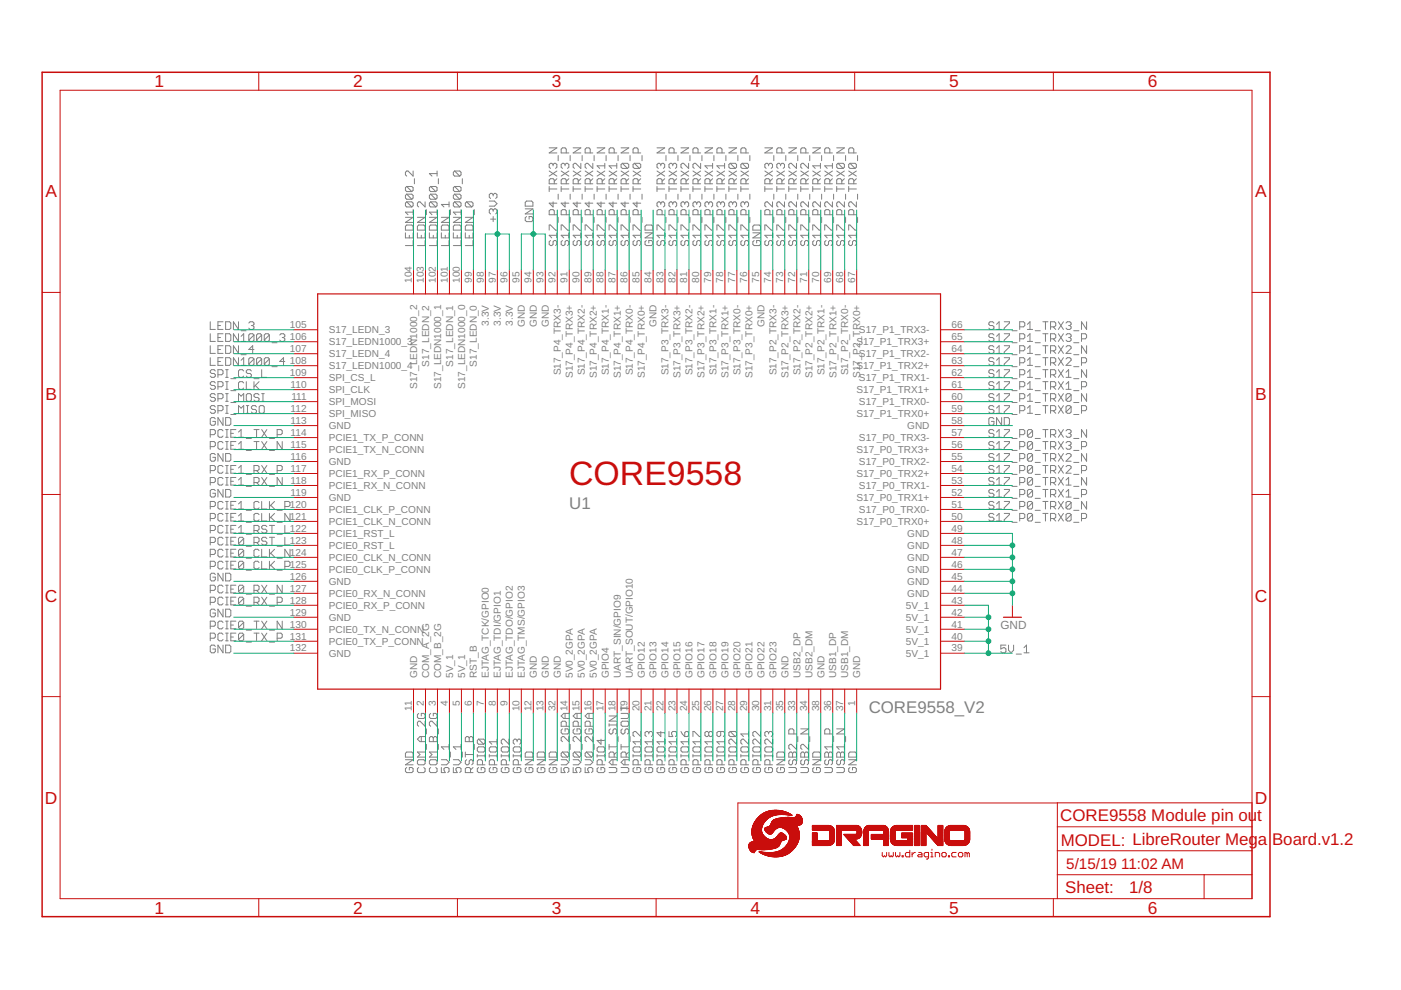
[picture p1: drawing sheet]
<svg xmlns="http://www.w3.org/2000/svg" width="297mm" height="210mm" viewBox="0 0 297 210" stroke-linecap="round" stroke-linejoin="round" font-family="sans-serif">
<defs><g id="words">
<text font-size="7.2" fill="#c90d0c" x="120.7" y="102.9">CORE9558</text>
<g font-size="3.7" fill="#c90d0c">
<text x="32.8" y="18.5">1</text>
<text x="74.9" y="18.5">2</text>
<text x="117" y="18.5">3</text>
<text x="159.1" y="18.5">4</text>
<text x="201.3" y="18.5">5</text>
<text x="243.4" y="18.5">6</text>
<text x="9.6" y="41.9">A</text>
<text x="266.1" y="41.9">A</text>
<text x="9.6" y="84.7">B</text>
<text x="266.1" y="84.7">B</text>
<text x="9.5" y="127.6">C</text>
<text x="266" y="127.6">C</text>
<text x="9.5" y="170.4">D</text>
<text x="266" y="170.4">D</text>
<text x="32.8" y="193.7">1</text>
<text x="74.9" y="193.7">2</text>
<text x="117" y="193.7">3</text>
<text x="159.1" y="193.7">4</text>
<text x="201.3" y="193.7">5</text>
<text x="243.4" y="193.7">6</text>
</g>
<g font-size="3.6" fill="#808080">
<text x="120.7" y="108">U1</text>
<text x="184.2" y="151.2">CORE9558_V2</text>
</g>
<g font-size="3.6" fill="#c90d0c">
<text x="224.8" y="174">CORE9558 Module pin out</text>
<text x="224.9" y="179.4">MODEL: LibreRouter Mega</text>
<text x="269.7" y="179.1">Board.v1.2</text>
<text x="225.8" y="189.4">Sheet:</text>
<text x="239.4" y="189.3">1/8</text>
</g>
<g font-size="3.2" fill="#c90d0c">
<text x="226.1" y="184.2">5/15/19</text>
<text x="237.7" y="184.2">11:02 AM</text>
</g>
<text font-size="2.5" fill="#808080" x="212.1" y="133.4">GND</text>
<g font-size="2.1" fill="#808080">
<text x="87.3" y="60" transform="rotate(-90 87.3 60)">104</text>
<text x="89.9" y="60" transform="rotate(-90 89.9 60)">103</text>
<text x="92.4" y="60" transform="rotate(-90 92.4 60)">102</text>
<text x="94.9" y="60" transform="rotate(-90 94.9 60)">101</text>
<text x="97.5" y="60" transform="rotate(-90 97.5 60)">100</text>
<text x="100" y="60" transform="rotate(-90 100 60)">99</text>
<text x="102.6" y="60" transform="rotate(-90 102.6 60)">98</text>
<text x="105.1" y="60" transform="rotate(-90 105.1 60)">97</text>
<text x="107.6" y="60" transform="rotate(-90 107.6 60)">96</text>
<text x="110.2" y="60" transform="rotate(-90 110.2 60)">95</text>
<text x="112.7" y="60" transform="rotate(-90 112.7 60)">94</text>
<text x="115.2" y="60" transform="rotate(-90 115.2 60)">93</text>
<text x="117.8" y="60" transform="rotate(-90 117.8 60)">92</text>
<text x="120.3" y="60" transform="rotate(-90 120.3 60)">91</text>
<text x="122.9" y="60" transform="rotate(-90 122.9 60)">90</text>
<text x="125.4" y="60" transform="rotate(-90 125.4 60)">89</text>
<text x="127.9" y="60" transform="rotate(-90 127.9 60)">88</text>
<text x="130.5" y="60" transform="rotate(-90 130.5 60)">87</text>
<text x="133" y="60" transform="rotate(-90 133 60)">86</text>
<text x="135.6" y="60" transform="rotate(-90 135.6 60)">85</text>
<text x="138.1" y="60" transform="rotate(-90 138.1 60)">84</text>
<text x="140.6" y="60" transform="rotate(-90 140.6 60)">83</text>
<text x="143.2" y="60" transform="rotate(-90 143.2 60)">82</text>
<text x="145.7" y="60" transform="rotate(-90 145.7 60)">81</text>
<text x="148.3" y="60" transform="rotate(-90 148.3 60)">80</text>
<text x="150.8" y="60" transform="rotate(-90 150.8 60)">79</text>
<text x="153.3" y="60" transform="rotate(-90 153.3 60)">78</text>
<text x="155.9" y="60" transform="rotate(-90 155.9 60)">77</text>
<text x="158.4" y="60" transform="rotate(-90 158.4 60)">76</text>
<text x="161" y="60" transform="rotate(-90 161 60)">75</text>
<text x="163.5" y="60" transform="rotate(-90 163.5 60)">74</text>
<text x="166" y="60" transform="rotate(-90 166 60)">73</text>
<text x="168.6" y="60" transform="rotate(-90 168.6 60)">72</text>
<text x="171.1" y="60" transform="rotate(-90 171.1 60)">71</text>
<text x="173.7" y="60" transform="rotate(-90 173.7 60)">70</text>
<text x="176.2" y="60" transform="rotate(-90 176.2 60)">69</text>
<text x="178.7" y="60" transform="rotate(-90 178.7 60)">68</text>
<text x="181.3" y="60" transform="rotate(-90 181.3 60)">67</text>
<text x="61.5" y="69.6">105</text>
<text x="69.7" y="70.7">S17_LEDN_3</text>
<text x="103.7" y="69" transform="rotate(-90 103.7 69)">3.3V</text>
<text x="106.2" y="69" transform="rotate(-90 106.2 69)">3.3V</text>
<text x="108.7" y="69" transform="rotate(-90 108.7 69)">3.3V</text>
<text x="111.3" y="69.4" transform="rotate(-90 111.3 69.4)">GND</text>
<text x="113.8" y="69.4" transform="rotate(-90 113.8 69.4)">GND</text>
<text x="116.4" y="69.4" transform="rotate(-90 116.4 69.4)">GND</text>
<text x="139.2" y="69.4" transform="rotate(-90 139.2 69.4)">GND</text>
<text x="162.1" y="69.4" transform="rotate(-90 162.1 69.4)">GND</text>
<text x="182.1" y="70.7">S17_P1_TRX3-</text>
<text x="201.8" y="69.6">66</text>
<text x="61.5" y="72.1">106</text>
<text x="61.5" y="77.2">108</text>
<text x="61.5" y="74.6">107</text>
<text x="69.7" y="73.2">S17_LEDN1000_3</text>
<text x="69.7" y="75.8">S17_LEDN_4</text>
<text x="91" y="77.7" transform="rotate(-90 91 77.7)">S17_LEDN_2</text>
<text x="96.1" y="77.7" transform="rotate(-90 96.1 77.7)">S17_LEDN_1</text>
<text x="101.1" y="77.7" transform="rotate(-90 101.1 77.7)">S17_LEDN_0</text>
<text x="181.6" y="73.2">S17_P1_TRX3+</text>
<text x="182.1" y="75.8">S17_P1_TRX2-</text>
<text x="201.8" y="77.2">63</text>
<text x="201.8" y="74.6">64</text>
<text x="201.8" y="72.1">65</text>
<text x="61.5" y="79.7">109</text>
<text x="61.6" y="82.3">110</text>
<text x="69.7" y="78.3">S17_LEDN1000_4</text>
<text x="69.7" y="83.4">SPI_CLK</text>
<text x="69.7" y="80.8">SPI_CS_L</text>
<text x="88.4" y="82.5" transform="rotate(-90 88.4 82.5)">S17_LEDN1000_2</text>
<text x="93.5" y="82.5" transform="rotate(-90 93.5 82.5)">S17_LEDN1000_1</text>
<text x="98.6" y="82.5" transform="rotate(-90 98.6 82.5)">S17_LEDN1000_0</text>
<text x="118.9" y="79.6" transform="rotate(-90 118.9 79.6)">S17_P4_TRX3-</text>
<text x="121.4" y="80.2" transform="rotate(-90 121.4 80.2)">S17_P4_TRX3+</text>
<text x="124" y="79.6" transform="rotate(-90 124 79.6)">S17_P4_TRX2-</text>
<text x="126.5" y="80.2" transform="rotate(-90 126.5 80.2)">S17_P4_TRX2+</text>
<text x="129.1" y="79.6" transform="rotate(-90 129.1 79.6)">S17_P4_TRX1-</text>
<text x="131.6" y="80.2" transform="rotate(-90 131.6 80.2)">S17_P4_TRX1+</text>
<text x="134.1" y="79.6" transform="rotate(-90 134.1 79.6)">S17_P4_TRX0-</text>
<text x="136.7" y="80.2" transform="rotate(-90 136.7 80.2)">S17_P4_TRX0+</text>
<text x="141.8" y="79.6" transform="rotate(-90 141.8 79.6)">S17_P3_TRX3-</text>
<text x="144.3" y="80.2" transform="rotate(-90 144.3 80.2)">S17_P3_TRX3+</text>
<text x="146.8" y="79.6" transform="rotate(-90 146.8 79.6)">S17_P3_TRX2-</text>
<text x="149.4" y="80.2" transform="rotate(-90 149.4 80.2)">S17_P3_TRX2+</text>
<text x="151.9" y="79.6" transform="rotate(-90 151.9 79.6)">S17_P3_TRX1-</text>
<text x="154.5" y="80.2" transform="rotate(-90 154.5 80.2)">S17_P3_TRX1+</text>
<text x="157" y="79.6" transform="rotate(-90 157 79.6)">S17_P3_TRX0-</text>
<text x="159.5" y="80.2" transform="rotate(-90 159.5 80.2)">S17_P3_TRX0+</text>
<text x="164.6" y="79.6" transform="rotate(-90 164.6 79.6)">S17_P2_TRX3-</text>
<text x="167.2" y="80.2" transform="rotate(-90 167.2 80.2)">S17_P2_TRX3+</text>
<text x="169.7" y="79.6" transform="rotate(-90 169.7 79.6)">S17_P2_TRX2-</text>
<text x="172.2" y="80.2" transform="rotate(-90 172.2 80.2)">S17_P2_TRX2+</text>
<text x="174.8" y="79.6" transform="rotate(-90 174.8 79.6)">S17_P2_TRX1-</text>
<text x="177.3" y="80.2" transform="rotate(-90 177.3 80.2)">S17_P2_TRX1+</text>
<text x="179.9" y="79.6" transform="rotate(-90 179.9 79.6)">S17_P2_TRX0-</text>
<text x="181.6" y="83.4">S17_P1_TRX1+</text>
<text x="181.6" y="78.3">S17_P1_TRX2+</text>
<text x="182.1" y="80.8">S17_P1_TRX1-</text>
<text x="182.4" y="80.2" transform="rotate(-90 182.4 80.2)">S17_P2_TRX0+</text>
<text x="201.8" y="82.3">61</text>
<text x="201.8" y="79.7">62</text>
<text x="61.6" y="89.9">113</text>
<text x="61.6" y="87.3">112</text>
<text x="61.8" y="84.8">111</text>
<text x="69.7" y="88.5">SPI_MISO</text>
<text x="69.7" y="85.9">SPI_MOSI</text>
<text x="181.6" y="88.5">S17_P1_TRX0+</text>
<text x="182.1" y="85.9">S17_P1_TRX0-</text>
<text x="201.8" y="89.9">58</text>
<text x="201.8" y="87.3">59</text>
<text x="201.8" y="84.8">60</text>
<text x="61.6" y="95">115</text>
<text x="61.6" y="92.4">114</text>
<text x="69.7" y="91">GND</text>
<text x="69.7" y="93.5">PCIE1_TX_P_CONN</text>
<text x="182.1" y="93.5">S17_P0_TRX3-</text>
<text x="192.3" y="91">GND</text>
<text x="201.8" y="95">56</text>
<text x="201.8" y="92.4">57</text>
<text x="61.6" y="97.5">116</text>
<text x="61.6" y="100">117</text>
<text x="69.7" y="98.6">GND</text>
<text x="69.7" y="101.2">PCIE1_RX_P_CONN</text>
<text x="69.7" y="96.1">PCIE1_TX_N_CONN</text>
<text x="181.6" y="101.2">S17_P0_TRX2+</text>
<text x="181.6" y="96.1">S17_P0_TRX3+</text>
<text x="182.1" y="98.6">S17_P0_TRX2-</text>
<text x="201.8" y="100">54</text>
<text x="201.8" y="97.5">55</text>
<text x="61.5" y="107.7">120</text>
<text x="61.6" y="105.1">119</text>
<text x="61.6" y="102.6">118</text>
<text x="69.7" y="106.2">GND</text>
<text x="69.7" y="103.7">PCIE1_RX_N_CONN</text>
<text x="181.6" y="106.2">S17_P0_TRX1+</text>
<text x="182.1" y="103.7">S17_P0_TRX1-</text>
<text x="201.8" y="107.7">51</text>
<text x="201.8" y="105.1">52</text>
<text x="201.8" y="102.6">53</text>
<text x="61.5" y="110.2">121</text>
<text x="61.5" y="112.7">122</text>
<text x="69.7" y="111.3">PCIE1_CLK_N_CONN</text>
<text x="69.7" y="108.8">PCIE1_CLK_P_CONN</text>
<text x="69.7" y="113.9">PCIE1_RST_L</text>
<text x="181.6" y="111.3">S17_P0_TRX0+</text>
<text x="182.1" y="108.8">S17_P0_TRX0-</text>
<text x="192.3" y="113.9">GND</text>
<text x="201.8" y="112.7">49</text>
<text x="201.8" y="110.2">50</text>
<text x="61.5" y="117.8">124</text>
<text x="61.5" y="115.3">123</text>
<text x="69.7" y="118.9">PCIE0_CLK_N_CONN</text>
<text x="69.7" y="116.4">PCIE0_RST_L</text>
<text x="192.3" y="118.9">GND</text>
<text x="192.3" y="116.4">GND</text>
<text x="201.8" y="117.8">47</text>
<text x="201.8" y="115.3">48</text>
<text x="61.5" y="122.9">126</text>
<text x="61.5" y="120.4">125</text>
<text x="61.5" y="125.4">127</text>
<text x="69.7" y="124">GND</text>
<text x="69.7" y="121.5">PCIE0_CLK_P_CONN</text>
<text x="192.3" y="124">GND</text>
<text x="192.3" y="121.5">GND</text>
<text x="201.8" y="125.4">44</text>
<text x="201.8" y="122.9">45</text>
<text x="201.8" y="120.4">46</text>
<text x="61.5" y="130.5">129</text>
<text x="61.5" y="128">128</text>
<text x="69.7" y="131.6">GND</text>
<text x="69.7" y="126.6">PCIE0_RX_N_CONN</text>
<text x="69.7" y="129.1">PCIE0_RX_P_CONN</text>
<text x="192.1" y="131.6">5V_1</text>
<text x="192.1" y="129.1">5V_1</text>
<text x="192.3" y="126.6">GND</text>
<text x="201.8" y="130.5">42</text>
<text x="201.8" y="128">43</text>
<text x="61.5" y="133.1">130</text>
<text x="61.5" y="135.6">131</text>
<text x="69.7" y="134.2">PCIE0_TX_N_CONN</text>
<text x="69.7" y="136.7">PCIE0_TX_P_CONN</text>
<text x="192.1" y="136.7">5V_1</text>
<text x="192.1" y="134.2">5V_1</text>
<text x="201.8" y="135.6">40</text>
<text x="201.8" y="133.1">41</text>
<text x="61.5" y="138.1">132</text>
<text x="69.7" y="139.2">GND</text>
<text x="88.4" y="143.8" transform="rotate(-90 88.4 143.8)">GND</text>
<text x="91" y="143.8" transform="rotate(-90 91 143.8)">COM_A_2G</text>
<text x="93.5" y="143.8" transform="rotate(-90 93.5 143.8)">COM_B_2G</text>
<text x="96" y="143.8" transform="rotate(-90 96 143.8)">5V_1</text>
<text x="98.6" y="143.8" transform="rotate(-90 98.6 143.8)">5V_1</text>
<text x="101.1" y="143.8" transform="rotate(-90 101.1 143.8)">RST_B</text>
<text x="103.7" y="143.8" transform="rotate(-90 103.7 143.8)">EJTAG_TCK/GPIO0</text>
<text x="106.2" y="143.8" transform="rotate(-90 106.2 143.8)">EJTAG_TDI/GPIO1</text>
<text x="108.7" y="143.8" transform="rotate(-90 108.7 143.8)">EJTAG_TDO/GPIO2</text>
<text x="111.3" y="143.8" transform="rotate(-90 111.3 143.8)">EJTAG_TMS/GPIO3</text>
<text x="113.8" y="143.8" transform="rotate(-90 113.8 143.8)">GND</text>
<text x="116.4" y="143.8" transform="rotate(-90 116.4 143.8)">GND</text>
<text x="118.9" y="143.8" transform="rotate(-90 118.9 143.8)">GND</text>
<text x="121.4" y="143.8" transform="rotate(-90 121.4 143.8)">5V0_2GPA</text>
<text x="124" y="143.8" transform="rotate(-90 124 143.8)">5V0_2GPA</text>
<text x="126.5" y="143.8" transform="rotate(-90 126.5 143.8)">5V0_2GPA</text>
<text x="129.1" y="143.8" transform="rotate(-90 129.1 143.8)">GPIO4</text>
<text x="131.6" y="143.8" transform="rotate(-90 131.6 143.8)">UART_SIN/GPIO9</text>
<text x="134.1" y="143.8" transform="rotate(-90 134.1 143.8)">UART_SOUT/GPIO10</text>
<text x="136.7" y="143.8" transform="rotate(-90 136.7 143.8)">GPIO12</text>
<text x="139.2" y="143.8" transform="rotate(-90 139.2 143.8)">GPIO13</text>
<text x="141.8" y="143.8" transform="rotate(-90 141.8 143.8)">GPIO14</text>
<text x="144.3" y="143.8" transform="rotate(-90 144.3 143.8)">GPIO15</text>
<text x="146.8" y="143.8" transform="rotate(-90 146.8 143.8)">GPIO16</text>
<text x="149.4" y="143.8" transform="rotate(-90 149.4 143.8)">GPIO17</text>
<text x="151.9" y="143.8" transform="rotate(-90 151.9 143.8)">GPIO18</text>
<text x="154.5" y="143.8" transform="rotate(-90 154.5 143.8)">GPIO19</text>
<text x="157" y="143.8" transform="rotate(-90 157 143.8)">GPIO20</text>
<text x="159.5" y="143.8" transform="rotate(-90 159.5 143.8)">GPIO21</text>
<text x="162.1" y="143.8" transform="rotate(-90 162.1 143.8)">GPIO22</text>
<text x="164.6" y="143.8" transform="rotate(-90 164.6 143.8)">GPIO23</text>
<text x="167.2" y="143.8" transform="rotate(-90 167.2 143.8)">GND</text>
<text x="169.7" y="143.8" transform="rotate(-90 169.7 143.8)">USB2_DP</text>
<text x="172.2" y="143.8" transform="rotate(-90 172.2 143.8)">USB2_DM</text>
<text x="174.8" y="143.8" transform="rotate(-90 174.8 143.8)">GND</text>
<text x="177.3" y="143.8" transform="rotate(-90 177.3 143.8)">USB1_DP</text>
<text x="179.9" y="143.8" transform="rotate(-90 179.9 143.8)">USB1_DM</text>
<text x="182.4" y="143.8" transform="rotate(-90 182.4 143.8)">GND</text>
<text x="192.1" y="139.2">5V_1</text>
<text x="201.8" y="138.1">39</text>
<text x="89.9" y="149.6" transform="rotate(-90 89.9 149.6)">2</text>
<text x="92.4" y="149.6" transform="rotate(-90 92.4 149.6)">3</text>
<text x="94.9" y="149.6" transform="rotate(-90 94.9 149.6)">4</text>
<text x="97.5" y="149.6" transform="rotate(-90 97.5 149.6)">5</text>
<text x="100" y="149.6" transform="rotate(-90 100 149.6)">6</text>
<text x="102.6" y="149.6" transform="rotate(-90 102.6 149.6)">7</text>
<text x="105.1" y="149.6" transform="rotate(-90 105.1 149.6)">8</text>
<text x="107.6" y="149.6" transform="rotate(-90 107.6 149.6)">9</text>
<text x="181.3" y="149.6" transform="rotate(-90 181.3 149.6)">1</text>
<text x="87.3" y="150.7" transform="rotate(-90 87.3 150.7)">11</text>
<text x="110.2" y="150.8" transform="rotate(-90 110.2 150.8)">10</text>
<text x="112.7" y="150.8" transform="rotate(-90 112.7 150.8)">12</text>
<text x="115.2" y="150.8" transform="rotate(-90 115.2 150.8)">13</text>
<text x="117.8" y="150.8" transform="rotate(-90 117.8 150.8)">32</text>
<text x="120.3" y="150.8" transform="rotate(-90 120.3 150.8)">14</text>
<text x="122.9" y="150.8" transform="rotate(-90 122.9 150.8)">15</text>
<text x="125.4" y="150.8" transform="rotate(-90 125.4 150.8)">16</text>
<text x="127.9" y="150.8" transform="rotate(-90 127.9 150.8)">17</text>
<text x="130.5" y="150.8" transform="rotate(-90 130.5 150.8)">18</text>
<text x="133" y="150.8" transform="rotate(-90 133 150.8)">19</text>
<text x="135.6" y="150.8" transform="rotate(-90 135.6 150.8)">20</text>
<text x="138.1" y="150.8" transform="rotate(-90 138.1 150.8)">21</text>
<text x="140.6" y="150.8" transform="rotate(-90 140.6 150.8)">22</text>
<text x="143.2" y="150.8" transform="rotate(-90 143.2 150.8)">23</text>
<text x="145.7" y="150.8" transform="rotate(-90 145.7 150.8)">24</text>
<text x="148.3" y="150.8" transform="rotate(-90 148.3 150.8)">25</text>
<text x="150.8" y="150.8" transform="rotate(-90 150.8 150.8)">26</text>
<text x="153.3" y="150.8" transform="rotate(-90 153.3 150.8)">27</text>
<text x="155.9" y="150.8" transform="rotate(-90 155.9 150.8)">28</text>
<text x="158.4" y="150.8" transform="rotate(-90 158.4 150.8)">29</text>
<text x="161" y="150.8" transform="rotate(-90 161 150.8)">30</text>
<text x="163.5" y="150.8" transform="rotate(-90 163.5 150.8)">31</text>
<text x="166" y="150.8" transform="rotate(-90 166 150.8)">35</text>
<text x="168.6" y="150.8" transform="rotate(-90 168.6 150.8)">33</text>
<text x="171.1" y="150.8" transform="rotate(-90 171.1 150.8)">34</text>
<text x="173.7" y="150.8" transform="rotate(-90 173.7 150.8)">38</text>
<text x="176.2" y="150.8" transform="rotate(-90 176.2 150.8)">36</text>
<text x="178.7" y="150.8" transform="rotate(-90 178.7 150.8)">37</text>
</g>
</g></defs>
<g fill="none" stroke="#808080" stroke-width=".21">
<path d="M86.2 39.5l-.2 .3v.5l.2 .3h1.1M86.2 39.5h1.1l.3 .3v.5l-.3 .3M86.2 39.5l1.1 1.1M87.6 36.3v1l-1.1-1h-.3l-.2 .2v.6l.2 .2M87.9 37.9v1.1M91.3 39.5l-.3 .3v.5l.3 .3h1.1M91.3 39.5h1.1l.3 .3v.5l-.3 .3M91.3 39.5l1.1 1.1M92.7 36.3v1M92.7 36.8h-1.7l.6 .5M92.9 37.9v1.1M96.4 36.3l-.3 .2v.6l.3 .2h1.1"/>
<path d="M96.4 39.5l-.3 .3v.5l.3 .3h1.1M96.4 36.3h1.1l.2 .2v.6l-.2 .2M96.4 39.5h1.1l.2 .3v.5l-.2 .3M96.4 39.5l1.1 1.1M96.4 36.3l1.1 1M98 37.9v1.1M116.4 39.5v1.1M116.4 31.3h1.7l-1.7 1.1h1.7M116.4 36.3l1.7 1M117.3 34.9l-.3-.3h-.3l-.3 .3v.5l.3 .3M117.3 34.9l.2-.3h.3l.3 .3v.5l-.3 .3M117.3 34.9v.3"/>
<path d="M117.5 39v-.8l-.2-.3h-.6l-.3 .3v.8h1.7M118.1 37.9l-.6 .5M118.1 36.3l-1.7 1M118.3 33v1.1M119 39.5v1.1M119 36.3l1.6 1M119.8 34.9l-.3-.3h-.2l-.3 .3v.5l.3 .3M119.8 34.9l.3-.3h.2l.3 .3v.5l-.3 .3M119.8 34.9v.3M120.1 39v-.8l-.3-.3h-.5l-.3 .3v.8h1.6M120.1 32.4v-.8l-.3-.3h-.5l-.3 .3v.8h1.6M120.6 37.9l-.5 .5"/>
<path d="M120.6 36.3l-1.6 1M120.9 33v1.1M121.5 31.3h1.6l-1.6 1.1h1.6M121.5 39.5v1.1M121.5 36.3l1.6 1M122.6 39v-.8l-.3-.3h-.5l-.3 .3v.8h1.6M123.1 34.6v1.1l-1-1.1h-.3l-.3 .3v.5l.3 .3M123.1 37.9l-.5 .5M123.1 36.3l-1.6 1M123.4 33v1.1M124.1 39.5v1.1M124.1 36.3l1.6 1"/>
<path d="M125.1 39v-.8l-.2-.3h-.6l-.2 .3v.8h1.6M125.1 32.4v-.8l-.2-.3h-.6l-.2 .3v.8h1.6M125.7 34.6v1.1l-1.1-1.1h-.3l-.2 .3v.5l.2 .3M125.7 37.9l-.6 .5M125.7 36.3l-1.6 1M126 33v1.1M126.6 31.3h1.6l-1.6 1.1h1.6M126.6 39.5v1.1M126.6 36.3l1.6 1M127.7 39v-.8l-.3-.3h-.5l-.3 .3v.8h1.6M128.2 35.2h-1.6l.5 .5M128.2 34.6v1.1"/>
<path d="M128.2 37.9l-.5 .5M128.2 36.3l-1.6 1M128.5 33v1.1M129.1 39.5v1.1M129.1 36.3l1.7 1M130.2 39v-.8l-.2-.3h-.6l-.3 .3v.8h1.7M130.2 32.4v-.8l-.2-.3h-.6l-.3 .3v.8h1.7M130.8 35.2h-1.7l.6 .5M130.8 34.6v1.1M130.8 37.9l-.6 .5M130.8 36.3l-1.7 1M131 33v1.1"/>
<path d="M131.7 31.3h1.6l-1.6 1.1h1.6M131.7 39.5v1.1M131.7 36.3l1.6 1M132 34.6l-.3 .3v.5l.3 .3h1M132 34.6h1l.3 .3v.5l-.3 .3M132 34.6l1 1.1M132.8 39v-.8l-.3-.3h-.5l-.3 .3v.8h1.6M133.3 37.9l-.5 .5M133.3 36.3l-1.6 1M133.6 33v1.1M134.2 39.5v1.1M134.2 36.3l1.6 1"/>
<path d="M134.5 34.6l-.3 .3v.5l.3 .3h1.1M134.5 34.6h1.1l.2 .3v.5l-.2 .3M134.5 34.6l1.1 1.1M135.3 39v-.8l-.3-.3h-.5l-.3 .3v.8h1.6M135.3 32.4v-.8l-.3-.3h-.5l-.3 .3v.8h1.6M135.8 37.9l-.5 .5M135.8 36.3l-1.6 1M136.1 33v1.1M139.3 31.3h1.6l-1.6 1.1h1.6M139.3 39.5v1.1M139.3 36.3l1.6 1M140.1 34.9l-.3-.3h-.2l-.3 .3v.5l.3 .3"/>
<path d="M140.1 34.9l.3-.3h.3l.2 .3v.5l-.2 .3M140.1 34.9v.3M140.4 39v-.8l-.3-.3h-.5l-.3 .3v.8h1.6M140.9 37.9l-.5 .5M140.9 36.3l-1.6 1M141.2 33v1.1M141.8 39.5v1.1M141.8 36.3l1.7 1M142.6 34.9l-.2-.3h-.3l-.3 .3v.5l.3 .3M142.6 34.9l.3-.3h.3l.3 .3v.5l-.3 .3M142.6 34.9v.3M142.9 39v-.8l-.3-.3h-.5l-.3 .3v.8h1.7"/>
<path d="M142.9 32.4v-.8l-.3-.3h-.5l-.3 .3v.8h1.7M143.5 37.9l-.6 .5M143.5 36.3l-1.7 1M143.7 33v1.1M144.4 31.3h1.6l-1.6 1.1h1.6M144.4 39.5v1.1M144.4 36.3l1.6 1M145.5 39v-.8l-.3-.3h-.5l-.3 .3v.8h1.6M146 34.6v1.1l-1.1-1.1h-.2l-.3 .3v.5l.3 .3M146 37.9l-.5 .5M146 36.3l-1.6 1M146.3 33v1.1"/>
<path d="M146.9 39.5v1.1M146.9 36.3l1.6 1M148 39v-.8l-.3-.3h-.5l-.3 .3v.8h1.6M148 32.4v-.8l-.3-.3h-.5l-.3 .3v.8h1.6M148.5 34.6v1.1l-1-1.1h-.3l-.3 .3v.5l.3 .3M148.5 37.9l-.5 .5M148.5 36.3l-1.6 1M148.8 33v1.1M149.5 31.3h1.6l-1.6 1.1h1.6M149.5 39.5v1.1M149.5 36.3l1.6 1M150.5 39v-.8l-.2-.3h-.6l-.2 .3v.8h1.6"/>
<path d="M151.1 35.2h-1.6l.5 .5M151.1 34.6v1.1M151.1 37.9l-.6 .5M151.1 36.3l-1.6 1M151.4 33v1.1M152 39.5v1.1M152 36.3l1.6 1M153.1 39v-.8l-.3-.3h-.5l-.3 .3v.8h1.6M153.1 32.4v-.8l-.3-.3h-.5l-.3 .3v.8h1.6M153.6 35.2h-1.6l.5 .5M153.6 34.6v1.1M153.6 37.9l-.5 .5"/>
<path d="M153.6 36.3l-1.6 1M153.9 33v1.1M154.5 31.3h1.7l-1.7 1.1h1.7M154.5 39.5v1.1M154.5 36.3l1.7 1M154.8 34.6l-.3 .3v.5l.3 .3h1.1M154.8 34.6h1.1l.3 .3v.5l-.3 .3M154.8 34.6l1.1 1.1M155.6 39v-.8l-.3-.3h-.5l-.3 .3v.8h1.7M156.2 37.9l-.6 .5M156.2 36.3l-1.7 1M156.4 33v1.1"/>
<path d="M157.1 39.5v1.1M157.1 36.3l1.6 1M157.4 34.6l-.3 .3v.5l.3 .3h1M157.4 34.6h1l.3 .3v.5l-.3 .3M157.4 34.6l1 1.1M158.2 39v-.8l-.3-.3h-.5l-.3 .3v.8h1.6M158.2 32.4v-.8l-.3-.3h-.5l-.3 .3v.8h1.6M158.7 37.9l-.5 .5M158.7 36.3l-1.6 1M159 33v1.1M162.2 31.3h1.6l-1.6 1.1h1.6M162.2 39.5v1.1"/>
<path d="M162.2 36.3l1.6 1M163 34.9l-.3-.3h-.3l-.2 .3v.5l.2 .3M163 34.9l.2-.3h.3l.3 .3v.5l-.3 .3M163 34.9v.3M163.2 39v-.8l-.2-.3h-.6l-.2 .3v.8h1.6M163.8 37.9l-.6 .5M163.8 36.3l-1.6 1M164.1 33v1.1M164.7 39.5v1.1M164.7 36.3l1.6 1M165.5 34.9l-.3-.3h-.2l-.3 .3v.5l.3 .3M165.5 34.9l.3-.3h.3l.2 .3v.5l-.2 .3"/>
<path d="M165.5 34.9v.3M165.8 32.4v-.8l-.3-.3h-.5l-.3 .3v.8h1.6M165.8 39v-.8l-.3-.3h-.5l-.3 .3v.8h1.6M166.3 37.9l-.5 .5M166.3 36.3l-1.6 1M166.6 33v1.1M167.2 31.3h1.7l-1.7 1.1h1.7M167.2 39.5v1.1M167.2 36.3l1.7 1M168.3 39v-.8l-.3-.3h-.5l-.3 .3v.8h1.7M168.9 34.6v1.1l-1.1-1.1h-.3l-.3 .3v.5l.3 .3M168.9 37.9l-.6 .5"/>
<path d="M168.9 36.3l-1.7 1M169.1 33v1.1M169.8 39.5v1.1M169.8 36.3l1.6 1M170.9 39v-.8l-.3-.3h-.5l-.3 .3v.8h1.6M170.9 32.4v-.8l-.3-.3h-.5l-.3 .3v.8h1.6M171.4 34.6v1.1l-1.1-1.1h-.2l-.3 .3v.5l.3 .3M171.4 37.9l-.5 .5M171.4 36.3l-1.6 1M171.7 33v1.1M172.3 39.5v1.1M172.3 31.3h1.6l-1.6 1.1h1.6"/>
<path d="M172.3 36.3l1.6 1M173.4 39v-.8l-.3-.3h-.5l-.3 .3v.8h1.6M173.9 34.6v1.1M173.9 35.2h-1.6l.5 .5M173.9 37.9l-.5 .5M173.9 36.3l-1.6 1M174.2 33v1.1M174.9 39.5v1.1M174.9 36.3l1.6 1M175.9 39v-.8l-.2-.3h-.6l-.2 .3v.8h1.6M175.9 32.4v-.8l-.2-.3h-.6l-.2 .3v.8h1.6M176.5 34.6v1.1"/>
<path d="M176.5 37.9l-.6 .5M176.5 36.3l-1.6 1M176.5 35.2h-1.6l.5 .5M176.7 33v1.1M177.4 31.3h1.6l-1.6 1.1h1.6M177.4 39.5v1.1M177.4 36.3l1.6 1M177.7 34.6l-.3 .3v.5l.3 .3h1.1M177.7 34.6h1.1l.2 .3v.5l-.2 .3M177.7 34.6l1.1 1.1M178.5 39v-.8l-.3-.3h-.5l-.3 .3v.8h1.6M179 37.9l-.5 .5"/>
<path d="M179 36.3l-1.6 1M179.3 33v1.1M179.9 39.5v1.1M179.9 36.3l1.7 1M180.2 34.6l-.3 .3v.5l.3 .3h1.1M180.2 34.6h1.1l.3 .3v.5l-.3 .3M180.2 34.6l1.1 1.1M181 32.4v-.8l-.3-.3h-.5l-.3 .3v.8h1.7M181 39v-.8l-.3-.3h-.5l-.3 .3v.8h1.7M181.6 37.9l-.6 .5M181.6 36.3l-1.7 1M181.8 33v1.1"/>
<path d="M86 49.4v1h1.6v-1M86 48l.2-.3h1.1l.3 .3v.8h-1.6zM86 46.1h1.6l-1.6 1.1h1.6M86.2 41.2l-.2 .2v.6l.2 .2h1.1M86.2 42.8l-.2 .3v.5l.2 .3h1.1M86.2 41.2h1.1l.3 .2v.6l-.3 .2M86.2 42.8h1.1l.3 .3v.5l-.3 .3M86.2 42.8l1.1 1.1M86.2 41.2l1.1 1M86.8 49.9v.5M87.6 51v1.1h-1.6M87.6 44.4v1.1"/>
<path d="M87.6 45h-1.6l.5 .5M88.5 49.4v1h1.6v-1M88.5 48l.3-.3h1.1l.2 .3v.8h-1.6zM88.5 46.1h1.6l-1.6 1.1h1.6M89.3 49.9v.5M90.1 51v1.1h-1.6M90.1 42.8v1.1l-1.1-1.1h-.2l-.3 .3v.5l.3 .3M90.4 44.4v1.1M91 49.4v1h1.7v-1M91 48l.3-.3h1.1l.3 .3v.8h-1.7zM91 46.1h1.7l-1.7 1.1h1.7M91.3 42.8h1.1l.3 .3v.5l-.3 .3"/>
<path d="M91.3 42.8l-.3 .3v.5l.3 .3h1.1M91.3 41.2l-.3 .2v.6l.3 .2h1.1M91.3 41.2h1.1l.3 .2v.6l-.3 .2M91.3 42.8l1.1 1.1M91.3 41.2l1.1 1M91.9 49.9v.5M92.7 51v1.1h-1.7M92.7 45h-1.7l.6 .5M92.7 44.4v1.1M93.6 49.4v1h1.6v-1M93.6 46.1h1.6l-1.6 1.1h1.6M93.9 47.7h1l.3 .3v.8h-1.6v-.8z"/>
<path d="M94.4 49.9v.5M95.2 42.8v1.1M95.2 51v1.1h-1.6M95.2 43.3h-1.6l.5 .6M95.5 44.4v1.1M96.1 49.4v1h1.6v-1M96.1 46.1h1.6l-1.6 1.1h1.6M96.4 41.2l-.3 .2v.6l.3 .2h1.1M96.4 42.8l-.3 .3v.5l.3 .3h1.1M96.4 47.7h1.1l.2 .3v.8h-1.6v-.8zM96.4 41.2h1.1l.2 .2v.6l-.2 .2M96.4 42.8h1.1l.2 .3v.5l-.2 .3"/>
<path d="M96.4 42.8l1.1 1.1M96.4 41.2l1.1 1M96.9 49.9v.5M97.7 44.4v1.1M97.7 51v1.1h-1.6M97.7 45h-1.6l.6 .5M98.7 49.4v1h1.6v-1M98.7 48l.2-.3h1.1l.3 .3v.8h-1.6zM98.7 46.1h1.6l-1.6 1.1h1.6M98.9 42.8h1.1l.3 .3v.5l-.3 .3M98.9 42.8l-.2 .3v.5l.2 .3h1.1M98.9 42.8l1.1 1.1"/>
<path d="M99.5 49.9v.5M100.3 51v1.1h-1.6M100.6 44.4v1.1M103.7 42.6h1.1l.6 .6-.6 .5h-1.1M104 46.5h1.1M104.6 44.5l-.3-.2h-.3l-.3 .2v.6l.3 .3M104.6 44.5l.2-.2h.3l.3 .2v.6l-.3 .3M104.6 41.3v.3M104.6 44.5v.3M104.6 45.9v1.1M104.6 41.3l-.3-.3h-.3l-.3 .3v.5l.3 .3M104.6 41.3l.2-.3h.3l.3 .3v.5l-.3 .3"/>
<path d="M111.4 44.3h1.6l-1.6 1.1h1.6M111.6 45.9l-.2 .3v.5l.2 .3h1.1l.3-.3v-.5l-.3-.3h-.5v.6M111.6 42.6h1.1l.3 .3v.8h-1.6v-.8zM116.4 48.8v-1.1h.3l1.1 1.1h.3M116.4 40.1h1.7M116.7 51l-.3 .3v.5l.3 .3h.3l.3-.3v-.5l.2-.3h.3l.3 .3v.5l-.3 .3M117.3 42.8v1.1l-.9-.8h1.7M117.5 45.5v-.8l-.2-.3h-.6l-.3 .3v.8h1.7M118.1 49.4v1M118.1 49.9h-1.7l.6 .5M118.3 41.2v1M118.3 46.1v1.1"/>
<path d="M119 48.8v-1.1h.3l1 1.1h.3M119 40.1h1.6M119.3 51l-.3 .3v.5l.3 .3h.2l.3-.3v-.5l.3-.3h.2l.3 .3v.5l-.3 .3M119.8 42.8v1.1l-.8-.8h1.6M120.1 45.5v-.8l-.3-.3h-.5l-.3 .3v.8h1.6M120.6 49.9h-1.6l.5 .5M120.6 49.4v1M120.9 41.2v1M120.9 46.1v1.1M121.5 48.8v-1.1h.3l1.1 1.1h.2M121.5 40.1h1.6M121.8 51l-.3 .3v.5l.3 .3h.3l.2-.3v-.5l.3-.3h.3l.2 .3v.5l-.2 .3"/>
<path d="M122.3 42.8v1.1l-.8-.8h1.6M122.6 45.5v-.8l-.3-.3h-.5l-.3 .3v.8h1.6M123.1 49.9h-1.6l.6 .5M123.1 49.4v1M123.4 41.2v1M123.4 46.1v1.1M124.1 48.8v-1.1h.2l1.1 1.1h.3M124.1 40.1h1.6M124.3 51l-.2 .3v.5l.2 .3h.3l.3-.3v-.5l.2-.3h.3l.3 .3v.5l-.3 .3M124.9 42.8v1.1l-.8-.8h1.6M125.1 45.5v-.8l-.2-.3h-.6l-.2 .3v.8h1.6M125.7 49.9h-1.6l.5 .5"/>
<path d="M125.7 49.4v1M126 41.2v1M126 46.1v1.1M126.6 48.8v-1.1h.3l1.1 1.1h.2M126.6 40.1h1.6M126.9 51l-.3 .3v.5l.3 .3h.2l.3-.3v-.5l.3-.3h.3l.2 .3v.5l-.2 .3M127.4 42.8v1.1l-.8-.8h1.6M127.7 45.5v-.8l-.3-.3h-.5l-.3 .3v.8h1.6M128.2 49.9h-1.6l.5 .5M128.2 49.4v1M128.5 41.2v1M128.5 46.1v1.1"/>
<path d="M129.1 48.8v-1.1h.3l1.1 1.1h.3M129.1 40.1h1.7M129.4 51l-.3 .3v.5l.3 .3h.3l.3-.3v-.5l.2-.3h.3l.3 .3v.5l-.3 .3M130 42.8v1.1l-.9-.8h1.7M130.2 45.5v-.8l-.2-.3h-.6l-.3 .3v.8h1.7M130.8 49.9h-1.7l.6 .5M130.8 49.4v1M131 41.2v1M131 46.1v1.1M131.7 48.8v-1.1h.3l1 1.1h.3M131.7 40.1h1.6M132 51l-.3 .3v.5l.3 .3h.2l.3-.3v-.5l.3-.3h.2l.3 .3v.5l-.3 .3"/>
<path d="M132.5 42.8v1.1l-.8-.8h1.6M132.8 45.5v-.8l-.3-.3h-.5l-.3 .3v.8h1.6M133.3 49.9h-1.6l.5 .5M133.3 49.4v1M133.6 41.2v1M133.6 46.1v1.1M134.2 48.8v-1.1h.3l1.1 1.1h.2M134.2 40.1h1.6M134.5 51l-.3 .3v.5l.3 .3h.3l.2-.3v-.5l.3-.3h.3l.2 .3v.5l-.2 .3M135 42.8v1.1l-.8-.8h1.6M135.3 45.5v-.8l-.3-.3h-.5l-.3 .3v.8h1.6M135.8 49.9h-1.6l.6 .5"/>
<path d="M135.8 49.4v1M136.1 41.2v1M136.1 46.1v1.1M136.8 49.4h1.6l-1.6 1h1.6M136.8 48l.2-.3h1.1l.3 .3v.8h-1.6zM137 51l-.2 .3v.5l.2 .3h1.1l.3-.3v-.5l-.3-.3h-.5v.5M139.3 48.8v-1.1h.3l1.1 1.1h.2M139.3 40.1h1.6M139.6 51l-.3 .3v.5l.3 .3h.2l.3-.3v-.5l.3-.3h.3l.2 .3v.5l-.2 .3M140.1 43.1l-.3-.3h-.2l-.3 .3v.5l.3 .3M140.1 43.1l.3-.3h.3l.2 .3v.5l-.2 .3M140.1 43.1v.2"/>
<path d="M140.4 45.5v-.8l-.3-.3h-.5l-.3 .3v.8h1.6M140.9 49.9h-1.6l.5 .5M140.9 49.4v1M141.2 41.2v1M141.2 46.1v1.1M141.8 48.8v-1.1h.3l1.1 1.1h.3M141.8 40.1h1.7M142.1 51l-.3 .3v.5l.3 .3h.3l.2-.3v-.5l.3-.3h.3l.3 .3v.5l-.3 .3M142.6 43.1l-.2-.3h-.3l-.3 .3v.5l.3 .3M142.6 43.1l.3-.3h.3l.3 .3v.5l-.3 .3M142.6 43.1v.2M142.9 45.5v-.8l-.3-.3h-.5l-.3 .3v.8h1.7"/>
<path d="M143.5 49.9h-1.7l.6 .5M143.5 49.4v1M143.7 41.2v1M143.7 46.1v1.1M144.4 48.8v-1.1h.3l1 1.1h.3M144.4 40.1h1.6M144.7 51l-.3 .3v.5l.3 .3h.2l.3-.3v-.5l.3-.3h.2l.3 .3v.5l-.3 .3M145.2 43.1l-.3-.3h-.2l-.3 .3v.5l.3 .3M145.2 43.1l.3-.3h.2l.3 .3v.5l-.3 .3M145.2 43.1v.2M145.5 45.5v-.8l-.3-.3h-.5l-.3 .3v.8h1.6M146 49.9h-1.6l.5 .5"/>
<path d="M146 49.4v1M146.3 41.2v1M146.3 46.1v1.1M146.9 48.8v-1.1h.3l1.1 1.1h.2M146.9 40.1h1.6M147.2 51l-.3 .3v.5l.3 .3h.3l.2-.3v-.5l.3-.3h.3l.2 .3v.5l-.2 .3M147.7 43.1l-.2-.3h-.3l-.3 .3v.5l.3 .3M147.7 43.1l.3-.3h.3l.2 .3v.5l-.2 .3M147.7 43.1v.2M148 45.5v-.8l-.3-.3h-.5l-.3 .3v.8h1.6M148.5 49.9h-1.6l.6 .5M148.5 49.4v1"/>
<path d="M148.8 41.2v1M148.8 46.1v1.1M149.5 48.8v-1.1h.2l1.1 1.1h.3M149.5 40.1h1.6M149.7 51l-.2 .3v.5l.2 .3h.3l.3-.3v-.5l.2-.3h.3l.3 .3v.5l-.3 .3M150.3 43.1l-.3-.3h-.3l-.2 .3v.5l.2 .3M150.3 43.1l.2-.3h.3l.3 .3v.5l-.3 .3M150.3 43.1v.2M150.5 45.5v-.8l-.2-.3h-.6l-.2 .3v.8h1.6M151.1 49.9h-1.6l.5 .5M151.1 49.4v1M151.4 41.2v1"/>
<path d="M151.4 46.1v1.1M152 48.8v-1.1h.3l1.1 1.1h.2M152 40.1h1.6M152.3 51l-.3 .3v.5l.3 .3h.2l.3-.3v-.5l.3-.3h.3l.2 .3v.5l-.2 .3M152.8 43.1l-.3-.3h-.2l-.3 .3v.5l.3 .3M152.8 43.1l.3-.3h.3l.2 .3v.5l-.2 .3M152.8 43.1v.2M153.1 45.5v-.8l-.3-.3h-.5l-.3 .3v.8h1.6M153.6 49.9h-1.6l.5 .5M153.6 49.4v1M153.9 41.2v1M153.9 46.1v1.1"/>
<path d="M154.5 48.8v-1.1h.3l1.1 1.1h.3M154.5 40.1h1.7M154.8 51l-.3 .3v.5l.3 .3h.3l.2-.3v-.5l.3-.3h.3l.3 .3v.5l-.3 .3M155.3 43.1l-.2-.3h-.3l-.3 .3v.5l.3 .3M155.3 43.1l.3-.3h.3l.3 .3v.5l-.3 .3M155.3 43.1v.2M155.6 45.5v-.8l-.3-.3h-.5l-.3 .3v.8h1.7M156.2 49.9h-1.7l.6 .5M156.2 49.4v1M156.4 41.2v1M156.4 46.1v1.1M157.1 48.8v-1.1h.3l1 1.1h.3"/>
<path d="M157.1 40.1h1.6M157.4 51l-.3 .3v.5l.3 .3h.2l.3-.3v-.5l.3-.3h.2l.3 .3v.5l-.3 .3M157.9 43.1l-.3-.3h-.2l-.3 .3v.5l.3 .3M157.9 43.1l.3-.3h.2l.3 .3v.5l-.3 .3M157.9 43.1v.2M158.2 45.5v-.8l-.3-.3h-.5l-.3 .3v.8h1.6M158.7 49.9h-1.6l.5 .5M158.7 49.4v1M159 41.2v1M159 46.1v1.1M159.6 48l.3-.3h1.1l.2 .3v.8h-1.6zM159.6 49.4h1.6l-1.6 1h1.6"/>
<path d="M159.9 51l-.3 .3v.5l.3 .3h1.1l.2-.3v-.5l-.2-.3h-.6v.5M162.2 48.8v-1.1h.2l1.1 1.1h.3M162.2 40.1h1.6M162.4 51l-.2 .3v.5l.2 .3h.3l.3-.3v-.5l.2-.3h.3l.3 .3v.5l-.3 .3M163.2 45.5v-.8l-.2-.3h-.6l-.2 .3v.8h1.6M163.8 49.9h-1.6l.5 .5M163.8 42.8v1.1l-1.1-1.1h-.3l-.2 .3v.5l.2 .3M163.8 49.4v1M164.1 41.2v1M164.1 46.1v1.1M164.7 48.8v-1.1h.3l1.1 1.1h.2M164.7 40.1h1.6"/>
<path d="M165 51l-.3 .3v.5l.3 .3h.2l.3-.3v-.5l.3-.3h.3l.2 .3v.5l-.2 .3M165.8 45.5v-.8l-.3-.3h-.5l-.3 .3v.8h1.6M166.3 42.8v1.1l-1.1-1.1h-.2l-.3 .3v.5l.3 .3M166.3 49.4v1M166.3 49.9h-1.6l.5 .5M166.6 41.2v1M166.6 46.1v1.1M167.2 48.8v-1.1h.3l1.1 1.1h.3M167.2 40.1h1.7M167.5 51l-.3 .3v.5l.3 .3h.3l.2-.3v-.5l.3-.3h.3l.3 .3v.5l-.3 .3M168.3 45.5v-.8l-.3-.3h-.5l-.3 .3v.8h1.7M168.9 49.9h-1.7l.6 .5"/>
<path d="M168.9 42.8v1.1l-1.1-1.1h-.3l-.3 .3v.5l.3 .3M168.9 49.4v1M169.1 41.2v1M169.1 46.1v1.1M169.8 48.8v-1.1h.3l1 1.1h.3M169.8 40.1h1.6M170.1 51l-.3 .3v.5l.3 .3h.2l.3-.3v-.5l.3-.3h.2l.3 .3v.5l-.3 .3M170.9 45.5v-.8l-.3-.3h-.5l-.3 .3v.8h1.6M171.4 49.9h-1.6l.5 .5M171.4 42.8v1.1l-1.1-1.1h-.2l-.3 .3v.5l.3 .3M171.4 49.4v1M171.7 41.2v1"/>
<path d="M171.7 46.1v1.1M172.3 48.8v-1.1h.3l1.1 1.1h.2M172.3 40.1h1.6M172.6 51l-.3 .3v.5l.3 .3h.2l.3-.3v-.5l.3-.3h.3l.2 .3v.5l-.2 .3M173.4 45.5v-.8l-.3-.3h-.5l-.3 .3v.8h1.6M173.9 42.8v1.1l-1.1-1.1h-.2l-.3 .3v.5l.3 .3M173.9 49.4v1M173.9 49.9h-1.6l.5 .5M174.2 41.2v1M174.2 46.1v1.1M174.9 48.8v-1.1h.2l1.1 1.1h.3M174.9 40.1h1.6"/>
<path d="M175.1 51l-.2 .3v.5l.2 .3h.3l.3-.3v-.5l.2-.3h.3l.3 .3v.5l-.3 .3M175.9 45.5v-.8l-.2-.3h-.6l-.2 .3v.8h1.6M176.5 49.9h-1.6l.5 .5M176.5 42.8v1.1l-1.1-1.1h-.3l-.2 .3v.5l.2 .3M176.5 49.4v1M176.7 41.2v1M176.7 46.1v1.1M177.4 48.8v-1.1h.3l1.1 1.1h.2M177.4 40.1h1.6M177.7 51l-.3 .3v.5l.3 .3h.2l.3-.3v-.5l.3-.3h.3l.2 .3v.5l-.2 .3M178.5 45.5v-.8l-.3-.3h-.5l-.3 .3v.8h1.6M179 49.9h-1.6l.5 .5"/>
<path d="M179 42.8v1.1l-1.1-1.1h-.2l-.3 .3v.5l.3 .3M179 49.4v1M179.3 41.2v1M179.3 46.1v1.1M179.9 48.8v-1.1h.3l1.1 1.1h.3M179.9 40.1h1.7M180.2 51l-.3 .3v.5l.3 .3h.3l.2-.3v-.5l.3-.3h.3l.3 .3v.5l-.3 .3M181 45.5v-.8l-.3-.3h-.5l-.3 .3v.8h1.7M181.6 42.8v1.1l-1.1-1.1h-.3l-.3 .3v.5l.3 .3M181.6 49.4v1M181.6 49.9h-1.7l.6 .5M181.8 41.2v1"/>
<path d="M181.8 46.1v1.1M44.6 68.2v1.6h1.1M44.6 70.8v1.6h1.1M44.6 73.3v1.6h1.1M44.6 75.8v1.7h1.1M45.7 78.7l-.3-.3h-.5l-.3 .3v.2l.3 .3h.5l.3 .3v.2l-.3 .3h-.5l-.3-.3M46.2 79.5h.8l.3-.3v-.5l-.3-.3h-.8v1.6M46.2 76.6h.6M46.2 74.1h.6M46.2 71.6h.6M46.2 69h.6M47.3 68.2h-1.1v1.6h1.1"/>
<path d="M47.3 70.8h-1.1v1.6h1.1M47.3 73.3h-1.1v1.6h1.1M47.3 75.8h-1.1v1.7h1.1M47.8 68.2h.9l.2 .3v1.1l-.2 .2h-.9zM47.8 70.8h.9l.2 .2v1.1l-.2 .3h-.9zM47.8 73.3h.9l.2 .3v1.1l-.2 .2h-.9zM47.8 75.8h.9l.2 .3v1.1l-.2 .3h-.9zM47.8 78.4h.6M48.1 78.4v1.6M50.6 68.2v1.6l-1.1-1.6v1.6M50.6 70.8v1.6l-1.1-1.6v1.6M50.6 73.3v1.6l-1.1-1.6v1.6"/>
<path d="M50.6 75.8v1.7l-1.1-1.7v1.7M51.1 77.5h1.1M51.1 75.2h1.1M51.1 72.4h1.1M51.1 70.1h1.1M51.1 71.3l.6-.5v1.6M51.1 76.4l.6-.6v1.7M51.7 78.7l-.3-.3h-.6l-.2 .3v1l.2 .3h.6l.3-.3M52.7 68.5l.3-.3h.6l.2 .3v.3l-.2 .2M53.3 78.7l-.3-.3h-.5l-.3 .3v.2l.3 .3h.5l.3 .3v.2l-.3 .3h-.5l-.3-.3M53.3 69h.3M53.6 69l.2 .3v.3l-.2 .2h-.6l-.3-.2"/>
<path d="M53.8 76.1l-.2-.3h-.6l-.3 .3v1.1M53.8 76.1v1.1l-.2 .3h-.6l-.3-.3M53.8 74.1h-1.1l.9-.8v1.6M53.8 71l-.2-.2h-.6l-.3 .2v1.1M53.8 71v1.1l-.2 .3h-.6l-.3-.3M53.8 71l-1.1 1.1M53.8 76.1l-1.1 1.1M55.5 78.4v1.6h1.1M55.5 76.1l-.3-.3h-.5l-.3 .3v1.1M55.5 76.1v1.1l-.3 .3h-.5l-.3-.3M55.5 71l-.3-.2h-.5l-.3 .2v1.1M55.5 71v1.1l-.3 .3h-.5l-.3-.3"/>
<path d="M55.5 76.1l-1.1 1.1M55.5 71l-1.1 1.1M57.1 76.1l-.2-.3h-.6l-.3 .3v1.1M57.1 76.1v1.1l-.2 .3h-.6l-.3-.3M57.1 71l-.2-.2h-.6l-.3 .2v1.1M57.1 71v1.1l-.2 .3h-.6l-.3-.3M57.1 71l-1.1 1.1M57.1 76.1l-1.1 1.1M57.7 77.7h1.1M57.7 72.7h1.1M59.3 71l.3-.2h.5l.3 .2v.3l-.3 .3M59.8 71.6h.3"/>
<path d="M60.1 71.6l.3 .2v.3l-.3 .3h-.5l-.3-.3M60.4 76.6h-1.1l.8-.8v1.7M210.7 68.5l-.2-.3h-.6l-.2 .3v.3l.2 .2h.6l.2 .3v.3l-.2 .2h-.6l-.2-.2M210.7 71l-.2-.2h-.6l-.2 .2v.3l.2 .3h.6l.2 .2v.3l-.2 .3h-.6l-.2-.3M210.7 73.6l-.2-.3h-.6l-.2 .3v.3l.2 .2h.6l.2 .3v.3l-.2 .2h-.6l-.2-.2M210.7 76.1l-.2-.3h-.6l-.2 .3v.3l.2 .2h.6l.2 .3v.3l-.2 .3h-.6l-.2-.3M210.7 78.7l-.2-.3h-.6l-.2 .3v.2l.2 .3h.6l.2 .3v.2l-.2 .3h-.6l-.2-.3M211.3 68.8l.5-.6v1.6M211.3 71.3l.5-.5v1.6M211.3 73.9l.5-.6v1.6M211.3 76.4l.5-.6v1.7M211.3 78.9l.5-.5v1.6"/>
<path d="M211.3 77.5h1.1M211.3 74.9h1.1M211.3 72.4h1.1M211.3 69.8h1.1M212.9 68.2h1.1v.3l-1.1 1.1v.2M212.9 70.8h1.1v.2l-1.1 1.1v.3M212.9 73.3h1.1v.3l-1.1 1.1v.2M212.9 75.8h1.1v.3l-1.1 1.1v.3M212.9 78.4h1.1v.3l-1.1 1v.3M214.6 77.7h1M214.6 75.2h1M214.6 72.7h1"/>
<path d="M214.6 70.1h1M216.2 69.3h.8l.3-.3v-.5l-.3-.3h-.8v1.6M216.2 71.8h.8l.3-.2v-.6l-.3-.2h-.8v1.6M216.2 74.4h.8l.3-.3v-.5l-.3-.3h-.8v1.6M216.2 76.9h.8l.3-.3v-.5l-.3-.3h-.8v1.7M216.2 79.5h.8l.3-.3v-.5l-.3-.3h-.8v1.6M217.8 68.8l.6-.6v1.6M217.8 71.3l.6-.5v1.6M217.8 73.9l.6-.6v1.6M217.8 76.4l.6-.6v1.7M217.8 78.9l.6-.5v1.6M217.8 77.5h1.1"/>
<path d="M217.8 74.9h1.1M217.8 72.4h1.1M217.8 69.8h1.1M219.5 77.7h1.1M219.5 75.2h1.1M219.5 72.7h1.1M219.5 70.1h1.1M221.1 78.4h1.1M221.1 75.8h1.1M221.1 73.3h1.1M221.1 70.8h1.1M221.1 68.2h1.1"/>
<path d="M221.7 68.2v1.6M221.7 70.8v1.6M221.7 73.3v1.6M221.7 75.8v1.7M221.7 78.4v1.6M222.7 69.3h.9l.2-.3v-.5l-.2-.3h-.9v1.6M222.7 71.8h.9l.2-.2v-.6l-.2-.2h-.9v1.6M222.7 74.4h.9l.2-.3v-.5l-.2-.3h-.9v1.6M222.7 76.9h.9l.2-.3v-.5l-.2-.3h-.9v1.7M222.7 79.5h.9l.2-.3v-.5l-.2-.3h-.9v1.6M223.3 79.5l.5 .5M223.3 76.9l.5 .6"/>
<path d="M223.3 74.4l.5 .5M223.3 71.8l.5 .6M223.3 69.3l.5 .5M224.4 78.4l1.1 1.6M224.4 75.8l1.1 1.7M224.4 73.3l1.1 1.6M224.4 70.8l1.1 1.6M224.4 68.2l1.1 1.6M225.5 78.4l-1.1 1.6M225.5 75.8l-1.1 1.7M225.5 73.3l-1.1 1.6M225.5 70.8l-1.1 1.6"/>
<path d="M225.5 68.2l-1.1 1.6M226 68.5l.3-.3h.5l.3 .3v.3l-.3 .2M226 71l.3-.2h.5l.3 .2v.3l-.3 .3M226 73.6l.3-.3h.5l.3 .3v.3l-1.1 1h1.1M226 76.1l.3-.3h.5l.3 .3v.3l-1.1 1.1h1.1M226 78.9l.6-.5v1.6M226.6 71.6h.2M226.6 69h.2M226.8 69l.3 .3v.3l-.3 .2h-.5l-.3-.2M226.8 71.6l.3 .2v.3l-.3 .3h-.5l-.3-.3M227.6 77.7h1.1M227.6 75.2h1.1"/>
<path d="M227.6 72.7h1.1M227.6 70.1h1.1M229.3 71.8h.8l.3-.2v-.6l-.3-.2h-.8v1.6M229.3 76.9h.8l.3-.3v-.5l-.3-.3h-.8v1.7M230.4 68.2v1.6l-1.1-1.6v1.6M230.4 73.3v1.6l-1.1-1.6v1.6M230.4 78.4v1.6l-1.1-1.6v1.6M44.6 92.2h.8l.3-.3v-.5l-.3-.3h-.8v1.6M44.6 94.7h.8l.3-.3v-.5l-.3-.3h-.8v1.6M44.6 99.8h.8l.3-.3v-.5l-.3-.3h-.8v1.6M45.7 88.8l-.3-.3h-.5l-.3 .3v1.1l.3 .3h.5l.3-.3v-.6h-.6M45.7 81.2l-.3-.3h-.5l-.3 .3v.2l.3 .3h.5l.3 .3v.3l-.3 .2h-.5l-.3-.2"/>
<path d="M45.7 83.7l-.3-.2h-.5l-.3 .2v.3l.3 .3h.5l.3 .2v.3l-.3 .3h-.5l-.3-.3M45.7 86.3l-.3-.3h-.5l-.3 .3v.2l.3 .3h.5l.3 .3v.3l-.3 .2h-.5l-.3-.2M45.7 96.4l-.3-.2h-.5l-.3 .2v1.1l.3 .3h.5l.3-.3v-.5h-.6M46.2 82h.8l.3-.3v-.5l-.3-.3h-.8v1.6M46.2 84.5h.8l.3-.2v-.6l-.3-.2h-.8v1.6M46.2 87.1h.8l.3-.3v-.5l-.3-.3h-.8v1.6M47.3 88.5v1.7l-1.1-1.7v1.7M47.3 91.4l-.3-.3h-.5l-.3 .3v1l.3 .3h.5l.3-.3M47.3 93.9l-.3-.3h-.5l-.3 .3v1.1l.3 .2h.5l.3-.2M47.3 96.2v1.6l-1.1-1.6v1.6M47.3 99l-.3-.3h-.5l-.3 .3v1.1l.3 .2h.5l.3-.2M47.8 88.5h.9l.2 .3v1.1l-.2 .3h-.9z"/>
<path d="M47.8 96.2h.9l.2 .2v1.1l-.2 .3h-.9zM47.8 98.7h.6M47.8 93.6h.6M47.8 95.2h.6M47.8 91.1h.6M47.8 92.7h.6M47.8 86h.6M47.8 87.6h.6M47.8 83.5h.6M47.8 85.1h.6M47.8 80.9h.6M47.8 82.5h.6"/>
<path d="M47.8 80h.6M48.1 80.9v1.6M48.1 83.5v1.6M48.1 86v1.6M48.1 91.1v1.6M48.1 93.6v1.6M48.1 98.7v1.6M48.9 99.5h.6M48.9 94.4h.6M48.9 91.9h.6M48.9 87.9h1.1M48.9 85.3h1.1"/>
<path d="M48.9 82.8h1.1M48.9 80.3h1.1M50 91.1h-1.1v1.6h1.1M50 93.6h-1.1v1.6h1.1M50 98.7h-1.1v1.6h1.1M50.6 95.2h1.1M50.6 92.7h1.1M50.6 85.1v-1.6l.5 .5 .6-.5v1.6M50.6 87.6v-1.6l.5 .5 .6-.5v1.6M50.6 91.6l.5-.5v1.6M50.6 94.1l.5-.5v1.6M50.6 99.2l.5-.5v1.6"/>
<path d="M51.7 81.2l-.3-.3h-.6l-.2 .3v1.1l.2 .2h.6l.3-.2M52.2 95.5h1.1M52.2 93h1.1M52.2 86h.5M52.2 87.6h.5M52.2 80.9v1.6h1.1M52.5 83.5h.5l.3 .2v1.1l-.3 .3h-.5l-.3-.3v-1.1zM52.5 86v1.6M53.8 99.8h.9l.2-.3v-.5l-.2-.3h-.9v1.6M53.8 93.6h1.1M53.8 91.1h1.1M53.8 80.3h1.1"/>
<path d="M53.8 80.9v1.6M54.1 81.7l.8 .8M54.4 86.3l-.3-.3h-.5l-.3 .3v.2l.3 .3h.5l.3 .3v.3l-.3 .2h-.5l-.3-.2M54.4 91.1v1.6M54.4 93.6v1.6M54.4 99.8l.5 .5M54.9 83.7l-.2-.2h-.6l-.3 .2v.3l.3 .3h.6l.2 .2v.3l-.2 .3h-.6l-.3-.3M54.9 80.9l-1.1 1.1M55.2 86h.6l.2 .3v1.1l-.2 .2h-.6l-.3-.2v-1.1zM55.5 83.5h.5M55.5 85.1h.5M55.5 91.1l1.1 1.6"/>
<path d="M55.5 93.6l1.1 1.6M55.5 98.7l1.1 1.6M55.8 83.5v1.6M56.6 91.1l-1.1 1.6M56.6 93.6l-1.1 1.6M56.6 98.7l-1.1 1.6M57.1 95.5h1.1M57.1 93h1.1M58.8 99.8h.8l.2-.3v-.5l-.2-.3h-.8v1.6M58.8 92.2h.8l.2-.3v-.5l-.2-.3h-.8v1.6M59.8 93.6v1.6l-1-1.6v1.6M210.7 88.8l-.2-.3h-.6l-.2 .3v1.1l.2 .3h.6l.2-.3v-.6h-.5"/>
<path d="M210.7 81.2l-.2-.3h-.6l-.2 .3v.2l.2 .3h.6l.2 .3v.3l-.2 .2h-.6l-.2-.2M210.7 83.7l-.2-.2h-.6l-.2 .2v.3l.2 .3h.6l.2 .2v.3l-.2 .3h-.6l-.2-.3M210.7 86.3l-.2-.3h-.6l-.2 .3v.2l.2 .3h.6l.2 .3v.3l-.2 .2h-.6l-.2-.2M210.7 91.4l-.2-.3h-.6l-.2 .3v.2l.2 .3h.6l.2 .3v.2l-.2 .3h-.6l-.2-.3M210.7 93.9l-.2-.3h-.6l-.2 .3v.2l.2 .3h.6l.2 .3v.3l-.2 .2h-.6l-.2-.2M210.7 96.4l-.2-.2h-.6l-.2 .2v.3l.2 .3h.6l.2 .2v.3l-.2 .3h-.6l-.2-.3M210.7 99l-.2-.3h-.6l-.2 .3v.2l.2 .3h.6l.2 .3v.3l-.2 .2h-.6l-.2-.2M211.3 97.8h1.1M211.3 81.4l.5-.5v1.6M211.3 84l.5-.5v1.6M211.3 86.5l.5-.5v1.6M211.3 91.6l.5-.5v1.6"/>
<path d="M211.3 94.1l.5-.5v1.6M211.3 96.7l.5-.5v1.6M211.3 99.2l.5-.5v1.6M211.3 95.2h1.1M211.3 92.7h1.1M211.3 87.6h1.1M211.3 85.1h1.1M211.3 82.5h1.1M211.3 80h1.1M212.4 88.5v1.7l-1.1-1.7v1.7M212.9 88.5h.8l.3 .3v1.1l-.3 .3h-.8zM212.9 80.9h1.1v.3l-1.1 1.1v.2"/>
<path d="M212.9 83.5h1.1v.2l-1.1 1.1v.3M212.9 86h1.1v.3l-1.1 1.1v.2M212.9 91.1h1.1v.3l-1.1 1v.3M212.9 93.6h1.1v.3l-1.1 1.1v.2M212.9 96.2h1.1v.2l-1.1 1.1v.3M212.9 98.7h1.1v.3l-1.1 1.1v.2M214.6 98h1M214.6 95.5h1M214.6 93h1M214.6 87.9h1M214.6 85.3h1M214.6 82.8h1"/>
<path d="M214.6 80.3h1M216.2 97.2h.8l.3-.2v-.6l-.3-.2h-.8v1.6M216.2 82h.8l.3-.3v-.5l-.3-.3h-.8v1.6M216.2 84.5h.8l.3-.2v-.6l-.3-.2h-.8v1.6M216.2 87.1h.8l.3-.3v-.5l-.3-.3h-.8v1.6M216.2 92.2h.8l.3-.3v-.5l-.3-.3h-.8v1.6M216.2 94.7h.8l.3-.3v-.5l-.3-.3h-.8v1.6M216.2 99.8h.8l.3-.3v-.5l-.3-.3h-.8v1.6M217.8 87.6h1.1M217.8 86.5l.6-.5v1.6M217.8 81.4l.6-.5v1.6M217.8 84l.6-.5v1.6"/>
<path d="M217.8 85.1h1.1M217.8 82.5h1.1M217.8 80h1.1M218.9 96.4l-.2-.2h-.6l-.3 .2v1.1M218.9 96.4v1.1l-.2 .3h-.6l-.3-.3M218.9 91.4l-.2-.3h-.6l-.3 .3v1M218.9 93.9l-.2-.3h-.6l-.3 .3v1.1M218.9 99l-.2-.3h-.6l-.3 .3v1.1M218.9 91.4v1l-.2 .3h-.6l-.3-.3M218.9 93.9v1.1l-.2 .2h-.6l-.3-.2M218.9 99v1.1l-.2 .2h-.6l-.3-.2M218.9 99l-1.1 1.1"/>
<path d="M218.9 96.4l-1.1 1.1M218.9 93.9l-1.1 1.1M218.9 91.4l-1.1 1M219.5 98h1.1M219.5 95.5h1.1M219.5 93h1.1M219.5 87.9h1.1M219.5 85.3h1.1M219.5 82.8h1.1M219.5 80.3h1.1M221.1 96.2h1.1M221.1 98.7h1.1"/>
<path d="M221.1 93.6h1.1M221.1 91.1h1.1M221.1 86h1.1M221.1 83.5h1.1M221.1 80.9h1.1M221.7 80.9v1.6M221.7 83.5v1.6M221.7 86v1.6M221.7 91.1v1.6M221.7 93.6v1.6M221.7 96.2v1.6M221.7 98.7v1.6"/>
<path d="M222.7 97.2h.9l.2-.2v-.6l-.2-.2h-.9v1.6M222.7 82h.9l.2-.3v-.5l-.2-.3h-.9v1.6M222.7 84.5h.9l.2-.2v-.6l-.2-.2h-.9v1.6M222.7 87.1h.9l.2-.3v-.5l-.2-.3h-.9v1.6M222.7 92.2h.9l.2-.3v-.5l-.2-.3h-.9v1.6M222.7 94.7h.9l.2-.3v-.5l-.2-.3h-.9v1.6M222.7 99.8h.9l.2-.3v-.5l-.2-.3h-.9v1.6M223.3 99.8l.5 .5M223.3 97.2l.5 .6M223.3 94.7l.5 .5M223.3 92.2l.5 .5M223.3 87.1l.5 .5"/>
<path d="M223.3 84.5l.5 .6M223.3 82l.5 .5M224.4 98.7l1.1 1.6M224.4 96.2l1.1 1.6M224.4 93.6l1.1 1.6M224.4 91.1l1.1 1.6M224.4 86l1.1 1.6M224.4 83.5l1.1 1.6M224.4 80.9l1.1 1.6M225.5 98.7l-1.1 1.6M225.5 96.2l-1.1 1.6M225.5 93.6l-1.1 1.6"/>
<path d="M225.5 91.1l-1.1 1.6M225.5 86l-1.1 1.6M225.5 83.5l-1.1 1.6M225.5 80.9l-1.1 1.6M226 96.4l.3-.2h.5l.3 .2v.3l-1.1 1.1h1.1M226 91.4l.3-.3h.5l.3 .3v.2l-.3 .3M226 93.9l.3-.3h.5l.3 .3v.2l-.3 .3M226 99l.3-.3h.5l.3 .3v.2l-1.1 1.1h1.1M226 81.4l.6-.5v1.6M226 82.5h1.1M226 80h1.1M226.6 94.4h.2"/>
<path d="M226.6 91.9h.2M226.8 91.9l.3 .3v.2l-.3 .3h-.5l-.3-.3M226.8 94.4l.3 .3v.3l-.3 .2h-.5l-.3-.2M227.1 83.7l-.3-.2h-.5l-.3 .2v1.1M227.1 86.3l-.3-.3h-.5l-.3 .3v1.1M227.1 83.7v1.1l-.3 .3h-.5l-.3-.3M227.1 86.3v1.1l-.3 .2h-.5l-.3-.2M227.1 86.3l-1.1 1.1M227.1 83.7l-1.1 1.1M227.6 98h1.1M227.6 95.5h1.1M227.6 93h1.1"/>
<path d="M227.6 87.9h1.1M227.6 85.3h1.1M227.6 82.8h1.1M227.6 80.3h1.1M229.3 82h.8l.3-.3v-.5l-.3-.3h-.8v1.6M229.3 87.1h.8l.3-.3v-.5l-.3-.3h-.8v1.6M229.3 94.7h.8l.3-.3v-.5l-.3-.3h-.8v1.6M229.3 99.8h.8l.3-.3v-.5l-.3-.3h-.8v1.6M230.4 83.5v1.6l-1.1-1.6v1.6M230.4 91.1v1.6l-1.1-1.6v1.6M230.4 96.2v1.6l-1.1-1.6v1.6M44.6 102.3h.8l.3-.3v-.5l-.3-.3h-.8v1.6"/>
<path d="M44.6 107.4h.8l.3-.3v-.5l-.3-.3h-.8v1.6M44.6 109.9h.8l.3-.2v-.6l-.3-.2h-.8v1.6M44.6 112.5h.8l.3-.3v-.5l-.3-.3h-.8v1.6M44.6 115h.8l.3-.3v-.5l-.3-.3h-.8v1.6M44.6 117.6h.8l.3-.3v-.6l-.3-.2h-.8v1.6M45.7 104l-.3-.2h-.5l-.3 .2v1.1l.3 .3h.5l.3-.3v-.5h-.6M47.3 101.5l-.3-.3h-.5l-.3 .3v1.1l.3 .2h.5l.3-.2M47.3 103.8v1.6l-1.1-1.6v1.6M47.3 106.6l-.3-.3h-.5l-.3 .3v1.1l.3 .2h.5l.3-.2M47.3 109.1l-.3-.2h-.5l-.3 .2v1.1l.3 .3h.5l.3-.3M47.3 111.7l-.3-.3h-.5l-.3 .3v1.1l.3 .2h.5l.3-.2M47.3 114.2l-.3-.3h-.5l-.3 .3v1.1l.3 .2h.5l.3-.2"/>
<path d="M47.3 116.7l-.3-.2h-.5l-.3 .2v1.1l.3 .3h.5l.3-.3M47.3 119.3l-.3-.3h-.5l-.3 .3v1.1l.3 .2h.5l.3-.2M47.8 103.8h.9l.2 .2v1.1l-.2 .3h-.9zM47.8 108.9h.6M47.8 110.5h.6M47.8 106.3h.6M47.8 107.9h.6M47.8 101.2h.6M47.8 102.8h.6M47.8 100.3h.6M47.8 111.4h.6M47.8 113h.6"/>
<path d="M47.8 113.9h.6M47.8 115.5h.6M47.8 116.5h.6M47.8 118.1h.6M47.8 119h.6M48.1 101.2v1.6M48.1 106.3v1.6M48.1 108.9v1.6M48.1 111.4v1.6M48.1 113.9v1.6M48.1 116.5v1.6M48.1 119v1.6"/>
<path d="M48.9 109.7h.6M48.9 107.1h.6M48.9 102h.6M48.9 112.2h.6M48.9 114.7h.6M48.9 117.3h.6M48.9 119.8h.6M50 101.2h-1.1v1.6h1.1M50 106.3h-1.1v1.6h1.1M50 108.9h-1.1v1.6h1.1M50 111.4h-1.1v1.6h1.1M50 113.9h-1.1v1.6h1.1"/>
<path d="M50 116.5h-1.1v1.6h1.1M50 119h-1.1v1.6h1.1M50.6 110.5h1.1M50.6 107.9h1.1M50.6 102.8h1.1M50.6 100.3h1.1M50.6 101.8l.5-.6v1.6M50.6 106.8l.5-.5v1.6M50.6 109.4l.5-.5v1.6M50.6 111.9l.5-.5v1.6M50.6 113h1.1M51.7 114.2l-1.1 1.1"/>
<path d="M51.7 119.3l-.3-.3h-.6l-.2 .3v1.1M51.7 116.7l-.3-.2h-.6l-.2 .2v1.1M51.7 114.2l-.3-.3h-.6l-.2 .3v1.1M51.7 114.2v1.1l-.3 .2h-.6l-.2-.2M51.7 116.7v1.1l-.3 .3h-.6l-.2-.3M51.7 119.3v1.1l-.3 .2h-.6l-.2-.2M51.7 116.7l-1.1 1.1M51.7 119.3l-1.1 1.1M52.2 110.7h1.1M52.2 108.2h1.1M52.2 103.1h1.1M52.2 100.6h1.1"/>
<path d="M52.2 113.3h1.1M52.2 115.8h1.1M52.2 118.4h1.1M53.8 102.3h.9l.2-.3v-.5l-.2-.3h-.9v1.6M53.8 112.5h.9l.2-.3v-.5l-.2-.3h-.9v1.6M53.8 115h.9l.2-.3v-.5l-.2-.3h-.9v1.6M54.4 102.3l.5 .5M54.4 112.5l.5 .5M54.4 115l.5 .5M54.9 109.1l-.2-.2h-.6l-.3 .2v1.1l.3 .3h.6l.2-.3M54.9 106.6l-.2-.3h-.6l-.3 .3v1.1l.3 .2h.6l.2-.2M54.9 116.7l-.2-.2h-.6l-.3 .2v1.1l.3 .3h.6l.2-.3"/>
<path d="M54.9 119.3l-.2-.3h-.6l-.3 .3v1.1l.3 .2h.6l.2-.2M55.5 108.9v1.6h1.1M55.5 106.3v1.6h1.1M55.5 116.5v1.6h1.1M55.5 119v1.6h1.1M55.5 101.2l1.1 1.6M56.6 111.7l-.3-.3h-.5l-.3 .3v.2l.3 .3h.5l.3 .3v.3l-.3 .2h-.5l-.3-.2M56.6 114.2l-.3-.3h-.5l-.3 .3v.3l.3 .2h.5l.3 .3v.3l-.3 .2h-.5l-.3-.2M56.6 101.2l-1.1 1.6M57.1 103.1h1.1M57.1 100.6h1.1M57.1 106.3v1.6"/>
<path d="M57.1 108.9v1.6M57.1 116.5v1.6M57.1 119v1.6M57.1 111.4h1.1M57.1 113.9h1.1M57.4 107.1l.8 .8M57.4 109.7l.8 .8M57.4 117.3l.8 .8M57.4 119.8l.8 .8M57.7 111.4v1.6M57.7 113.9v1.6M58.2 106.3l-1.1 1.1"/>
<path d="M58.2 108.9l-1.1 1M58.2 116.5l-1.1 1.1M58.2 119l-1.1 1.1M58.8 110.7h1M58.8 108.2h1M58.8 113.3h1M58.8 115.8h1M58.8 118.4h1M59.8 101.2v1.6l-1-1.6v1.6M60.4 107.4h.8l.3-.3v-.5l-.3-.3h-.8v1.6M60.4 111.4v1.6h1.1M60.4 113.9v1.6h1.1"/>
<path d="M61.5 108.9v1.6l-1.1-1.6v1.6M61.5 116.5v1.6l-1.1-1.6v1.6M210.7 101.5l-.2-.3h-.6l-.2 .3v.3l.2 .2h.6l.2 .3v.3l-.2 .2h-.6l-.2-.2M210.7 104l-.2-.2h-.6l-.2 .2v.3l.2 .3h.6l.2 .3v.2l-.2 .3h-.6l-.2-.3M210.7 106.6l-.2-.3h-.6l-.2 .3v.2l.2 .3h.6l.2 .3v.3l-.2 .2h-.6l-.2-.2M210.7 109.1l-.2-.2h-.6l-.2 .2v.3l.2 .3h.6l.2 .2v.3l-.2 .3h-.6l-.2-.3M211.3 105.4h1.1M211.3 110.5h1.1M211.3 109.4l.5-.5v1.6M211.3 101.8l.5-.6v1.6M211.3 104.3l.5-.5v1.6M211.3 106.8l.5-.5v1.6"/>
<path d="M211.3 107.9h1.1M211.3 102.8h1.1M211.3 100.3h1.1M212.9 101.2h1.1v.3l-1.1 1.1v.2M212.9 103.8h1.1v.2l-1.1 1.1v.3M212.9 106.3h1.1v.3l-1.1 1.1v.2M212.9 108.9h1.1v.2l-1.1 1.1v.3M214.6 110.7h1M214.6 108.2h1M214.6 105.7h1M214.6 103.1h1M214.6 100.6h1"/>
<path d="M216.2 104.9h.8l.3-.3v-.6l-.3-.2h-.8v1.6M216.2 107.4h.8l.3-.3v-.5l-.3-.3h-.8v1.6M216.2 109.9h.8l.3-.2v-.6l-.3-.2h-.8v1.6M216.2 102.3h.8l.3-.3v-.5l-.3-.3h-.8v1.6M218.9 104l-.2-.2h-.6l-.3 .2v1.1M218.9 104v1.1l-.2 .3h-.6l-.3-.3M218.9 109.1l-.2-.2h-.6l-.3 .2v1.1M218.9 109.1v1.1l-.2 .3h-.6l-.3-.3M218.9 101.5l-.2-.3h-.6l-.3 .3v1.1M218.9 106.6l-.2-.3h-.6l-.3 .3v1.1M218.9 101.5v1.1l-.2 .2h-.6l-.3-.2M218.9 106.6v1.1l-.2 .2h-.6l-.3-.2"/>
<path d="M218.9 109.1l-1.1 1.1M218.9 106.6l-1.1 1.1M218.9 104l-1.1 1.1M218.9 101.5l-1.1 1.1M219.5 110.7h1.1M219.5 108.2h1.1M219.5 105.7h1.1M219.5 103.1h1.1M219.5 100.6h1.1M221.1 103.8h1.1M221.1 108.9h1.1M221.1 106.3h1.1"/>
<path d="M221.1 101.2h1.1M221.7 101.2v1.6M221.7 103.8v1.6M221.7 106.3v1.6M221.7 108.9v1.6M222.7 104.9h.9l.2-.3v-.6l-.2-.2h-.9v1.6M222.7 109.9h.9l.2-.2v-.6l-.2-.2h-.9v1.6M222.7 102.3h.9l.2-.3v-.5l-.2-.3h-.9v1.6M222.7 107.4h.9l.2-.3v-.5l-.2-.3h-.9v1.6M223.3 109.9l.5 .6M223.3 107.4l.5 .5M223.3 104.9l.5 .5"/>
<path d="M223.3 102.3l.5 .5M224.4 108.9l1.1 1.6M224.4 106.3l1.1 1.6M224.4 103.8l1.1 1.6M224.4 101.2l1.1 1.6M225.5 108.9l-1.1 1.6M225.5 106.3l-1.1 1.6M225.5 103.8l-1.1 1.6M225.5 101.2l-1.1 1.6M226 105.4h1.1M226 104.3l.6-.5v1.6M226 101.8l.6-.6v1.6"/>
<path d="M226 102.8h1.1M227.1 109.1l-.3-.2h-.5l-.3 .2v1.1M227.1 109.1v1.1l-.3 .3h-.5l-.3-.3M227.1 106.6l-.3-.3h-.5l-.3 .3v1.1M227.1 106.6v1.1l-.3 .2h-.5l-.3-.2M227.1 109.1l-1.1 1.1M227.1 106.6l-1.1 1.1M227.6 110.7h1.1M227.6 108.2h1.1M227.6 105.7h1.1M227.6 103.1h1.1M227.6 100.6h1.1"/>
<path d="M229.3 104.9h.8l.3-.3v-.6l-.3-.2h-.8v1.6M229.3 109.9h.8l.3-.2v-.6l-.3-.2h-.8v1.6M230.4 101.2v1.6l-1.1-1.6v1.6M230.4 106.3v1.6l-1.1-1.6v1.6M44.6 120.1h.8l.3-.3v-.5l-.3-.3h-.8v1.6M44.6 125.2h.8l.3-.3v-.5l-.3-.3h-.8v1.6M44.6 127.7h.8l.3-.3v-.5l-.3-.3h-.8v1.6M44.6 132.8h.8l.3-.3v-.5l-.3-.3h-.8v1.6M44.6 135.3h.8l.3-.2v-.6l-.3-.3h-.8v1.7M45.7 137.1l-.3-.3h-.5l-.3 .3v1l.3 .3h.5l.3-.3v-.5h-.6M45.7 121.8l-.3-.3h-.5l-.3 .3v1.1l.3 .3h.5l.3-.3v-.5h-.6M45.7 129.4l-.3-.2h-.5l-.3 .2v1.1l.3 .3h.5l.3-.3v-.5h-.6"/>
<path d="M47.3 121.5v1.7l-1.1-1.7v1.7M47.3 124.4l-.3-.3h-.5l-.3 .3v1l.3 .3h.5l.3-.3M47.3 126.9l-.3-.3h-.5l-.3 .3v1.1l.3 .2h.5l.3-.2M47.3 129.2v1.6l-1.1-1.6v1.6M47.3 132l-.3-.3h-.5l-.3 .3v1.1l.3 .2h.5l.3-.2M47.3 134.5l-.3-.3h-.5l-.3 .3v1.1l.3 .3h.5l.3-.3M47.3 136.8v1.6l-1.1-1.6v1.6M47.8 136.8h.9l.2 .3v1l-.2 .3h-.9zM47.8 121.5h.9l.2 .3v1.1l-.2 .3h-.9zM47.8 129.2h.9l.2 .2v1.1l-.2 .3h-.9zM47.8 120.6h.6M47.8 124.1h.6"/>
<path d="M47.8 125.7h.6M47.8 126.6h.6M47.8 128.2h.6M47.8 131.7h.6M47.8 133.3h.6M47.8 134.2h.6M47.8 135.9h.6M48.1 124.1v1.6M48.1 126.6v1.6M48.1 131.7v1.6M48.1 134.2v1.7M48.9 124.9h.6"/>
<path d="M48.9 127.4h.6M48.9 132.5h.6M48.9 135.1h.6M50 124.1h-1.1v1.6h1.1M50 126.6h-1.1v1.6h1.1M50 131.7h-1.1v1.6h1.1M50 134.2h-1.1v1.7h1.1M51.7 134.5l-.3-.3h-.6l-.2 .3v1.1M51.7 132l-.3-.3h-.6l-.2 .3v1.1M51.7 124.4l-.3-.3h-.6l-.2 .3v1M51.7 126.9l-.3-.3h-.6l-.2 .3v1.1M51.7 124.4v1l-.3 .3h-.6l-.2-.3"/>
<path d="M51.7 126.9v1.1l-.3 .2h-.6l-.2-.2M51.7 132v1.1l-.3 .2h-.6l-.2-.2M51.7 134.5v1.1l-.3 .3h-.6l-.2-.3M51.7 124.4l-1.1 1M51.7 126.9l-1.1 1.1M51.7 132l-1.1 1.1M51.7 134.5l-1.1 1.1M52.2 120.9h1.1M52.2 126h1.1M52.2 128.5h1.1M52.2 133.6h1.1M52.2 136.1h1.1"/>
<path d="M53.8 127.7h.9l.2-.3v-.5l-.2-.3h-.9v1.6M53.8 125.2h.9l.2-.3v-.5l-.2-.3h-.9v1.6M53.8 131.7h1.1M53.8 134.2h1.1M54.4 131.7v1.6M54.4 134.2v1.7M54.4 125.2l.5 .5M54.4 127.7l.5 .5M55.5 124.1l1.1 1.6M55.5 126.6l1.1 1.6M55.5 131.7l1.1 1.6M55.5 134.2l1.1 1.7"/>
<path d="M56.6 124.1l-1.1 1.6M56.6 126.6l-1.1 1.6M56.6 131.7l-1.1 1.6M56.6 134.2l-1.1 1.7M57.1 126h1.1M57.1 128.5h1.1M57.1 133.6h1.1M57.1 136.1h1.1M58.8 127.7h.8l.2-.3v-.5l-.2-.3h-.8v1.6M58.8 135.3h.8l.2-.2v-.6l-.2-.3h-.8v1.7M58.8 120.9h1M59.8 124.1v1.6l-1-1.6v1.6"/>
<path d="M59.8 131.7v1.6l-1-1.6v1.6M60.4 120.1h.8l.3-.3v-.5l-.3-.3h-.8v1.6M213.3 136.8h-1.1v.8l.5-.3h.3l.3 .3v.5l-.3 .3h-.6l-.2-.3M213.8 136.8v1.1l.6 .5 .5-.5v-1.1M215.5 138.7h1.1M217.1 138.4h1.1M217.1 137.3l.5-.5v1.6M86.2 159.4h1.1l.3 .3v.8h-1.6v-.8zM88.8 151.3l-.3 .2v.6l.3 .2h1.1l.2-.2v-.6l-.2-.2h-.6v.5M89.3 156.2v1M90.1 159.4h-1.6l.5 .6-.5 .5h1.6M90.1 152.9v1.1l-1.1-1.1h-.2l-.3 .3v.5l.3 .3"/>
<path d="M90.1 156.2h-1.1l-.5 .5 .5 .5h1.1M90.4 154.5v1.1M90.4 157.8v1.1M91 156.4l.3-.2h.3l.3 .2 .2-.2h.3l.3 .2v.8h-1.7zM91.3 151.3l-.3 .2v.6l.3 .2h1.1l.3-.2v-.6l-.3-.2h-.5v.5M91.9 156.4v.8M92.7 159.4h-1.7l.6 .6-.6 .5h1.7M92.7 152.9v1.1l-1.1-1.1h-.3l-.3 .3v.5l.3 .3M92.9 154.5v1.1M92.9 157.8v1.1M95.2 157.8v1.1M95.2 158.3h-1.6l.5 .6"/>
<path d="M95.5 159.4v1.1M97.7 158.3h-1.6l.6 .6M97.7 157.8v1.1M98 159.4v1.1M98.7 156.4l.2-.2h.3l.3 .2 .3-.2h.2l.3 .2v.8h-1.6zM98.7 159.4v1.1M98.7 160h1.6M99.5 156.4v.8M100.6 157.8v1.1M101.2 160v.5M101.5 158.3h1.1l.2 .3v.6l-.2 .2h-1.1l-.3-.2v-.6zM101.5 156.7l-.3 .3v.5l.3 .3h1.1"/>
<path d="M101.5 156.7h1.1l.2 .3v.5l-.2 .3M101.5 156.7l1.1 1.1M102.8 160v.5M103.7 160v.5M104 158.3h1.1l.3 .3v.6l-.3 .2h-1.1l-.3-.2v-.6zM105.4 156.7v1.1M105.4 160v.5M105.4 157.3h-1.7l.6 .5M106.3 160v.5M106.6 158.3h1l.3 .3v.6l-.3 .2h-1l-.3-.2v-.6zM107.9 156.7v1.1l-1.1-1.1h-.2l-.3 .3v.5l.3 .3M107.9 160v.5"/>
<path d="M108.8 160v.5M109.1 158.3h1.1l.2 .3v.6l-.2 .2h-1.1l-.3-.2v-.6zM109.6 157l-.2-.3h-.3l-.3 .3v.5l.3 .3M109.6 157l.3-.3h.3l.2 .3v.5l-.2 .3M109.6 157v.3M110.4 160v.5M111.6 159.4h1.1l.3 .3v.8h-1.6v-.8zM114.2 159.4h1.1l.2 .3v.8h-1.6v-.8zM116.7 159.4h1.1l.3 .3v.8h-1.7v-.8zM119.3 159.4l-.3 .3v.6l.3 .2h1M119.3 159.4h1l.3 .3v.6l-.3 .2M119.3 154.5l-.3 .3v.5l.3 .3h1l.3-.3v-.5l-.3-.3h-.5v.6"/>
<path d="M119.3 159.4l1 1.1M119.8 151.3v1M120.1 154v-.8l-.3-.3h-.5l-.3 .3v.8h1.6M120.6 156.2v1l-1.1-1h-.2l-.3 .2v.6l.3 .2M120.6 151.3h-1.1l-.5 .5 .5 .5h1.1M120.9 157.8v1.1M121.8 159.4l-.3 .3v.6l.3 .2h1.1M121.8 159.4h1.1l.2 .3v.6l-.2 .2M121.8 154.5l-.3 .3v.5l.3 .3h1.1l.2-.3v-.5l-.2-.3h-.6v.6M121.8 159.4l1.1 1.1M122.3 151.3v1M122.6 154v-.8l-.3-.3h-.5l-.3 .3v.8h1.6"/>
<path d="M123.1 156.2v1l-1-1h-.3l-.3 .2v.6l.3 .2M123.1 151.3h-1l-.6 .5 .6 .5h1M123.4 157.8v1.1M124.3 159.4l-.2 .3v.6l.2 .2h1.1M124.3 159.4h1.1l.3 .3v.6l-.3 .2M124.3 154.5l-.2 .3v.5l.2 .3h1.1l.3-.3v-.5l-.3-.3h-.5v.6M124.3 159.4l1.1 1.1M124.9 151.3v1M125.1 154v-.8l-.2-.3h-.6l-.2 .3v.8h1.6M125.7 156.2v1l-1.1-1h-.3l-.2 .2v.6l.2 .2M125.7 151.3h-1.1l-.5 .5 .5 .5h1.1M126 157.8v1.1"/>
<path d="M126.6 160v.5M126.9 158.3h1.1l.2 .3v.6l-.2 .2h-1.1l-.3-.2v-.6zM127.4 156.7v1.1l-.8-.8h1.6M128.2 160v.5M129.1 158.3h1.7M129.1 153.4v.6M129.1 157.8v1.1M129.1 153.7h1.7M129.1 151.8h1.7l-1.7 1.1h1.7M129.4 154.5l-.3 .3v.5l.3 .3h.3l.3-.3v-.5l.2-.3h.3l.3 .3v.5l-.3 .3M130.8 153.4v.6M130.8 159.4l-.6 .6"/>
<path d="M131 156.2v1M131.7 158.3h1.6M131.7 149.6v1.1M131.7 153.2l.3-.3h1l.3 .3v.5l-.3 .3h-1l-.3-.3zM131.7 157.8v1.1M131.7 151.3h1.3l.3 .2v.6l-.3 .2h-1.3M131.7 150.2h1.6M132 154.5l-.3 .3v.5l.3 .3h.2l.3-.3v-.5l.3-.3h.2l.3 .3v.5l-.3 .3M133.3 159.4l-.5 .6M133.6 156.2v1M134.2 160v.5M134.5 158.3h1.1l.2 .3v.6l-.2 .2h-1.1l-.3-.2v-.6z"/>
<path d="M135.8 155.1v1.1l-1-1.1h-.3l-.3 .2v.6l.3 .3M135.8 156.7v1.1M135.8 160v.5M135.8 157.3h-1.6l.6 .5M136.8 160v.5M137 158.3h1.1l.3 .3v.6l-.3 .2h-1.1l-.2-.2v-.6zM137.6 155.3l-.3-.2h-.3l-.2 .2v.6l.2 .3M137.6 155.3l.2-.2h.3l.3 .2v.6l-.3 .3M137.6 155.3v.3M138.4 156.7v1.1M138.4 160v.5M138.4 157.3h-1.6l.5 .5"/>
<path d="M139.3 160v.5M139.6 158.3h1.1l.2 .3v.6l-.2 .2h-1.1l-.3-.2v-.6zM140.1 155.1v1.1l-.8-.9h1.6M140.9 156.7v1.1M140.9 160v.5M140.9 157.3h-1.6l.5 .5M141.8 155.1v1.1h.8l-.2-.6v-.3l.2-.2h.6l.3 .2v.6l-.3 .3M141.8 160v.5M142.1 158.3h1.1l.3 .3v.6l-.3 .2h-1.1l-.3-.2v-.6zM143.5 156.7v1.1M143.5 160v.5M143.5 157.3h-1.7l.6 .5"/>
<path d="M144.4 160v.5M144.4 155.1l.8 1.1M144.7 158.3h1l.3 .3v.6l-.3 .2h-1l-.3-.2v-.6zM145.2 155.3l.3-.2h.2l.3 .2v.6l-.3 .3h-.5zM146 156.7v1.1M146 160v.5M146 157.3h-1.6l.5 .5M146.9 156.2v-1.1h.3l1.1 1.1h.2M146.9 160v.5M147.2 158.3h1.1l.2 .3v.6l-.2 .2h-1.1l-.3-.2v-.6zM148.5 156.7v1.1M148.5 160v.5"/>
<path d="M148.5 157.3h-1.6l.6 .5M149.5 160v.5M149.7 158.3h1.1l.3 .3v.6l-.3 .2h-1.1l-.2-.2v-.6zM150.3 155.3l-.3-.2h-.3l-.2 .2v.6l.2 .3h.3l.3-.3M150.3 155.3v.6M150.3 155.3l.2-.2h.3l.3 .2v.6l-.3 .3h-.3l-.2-.3M151.1 156.7v1.1M151.1 160v.5M151.1 157.3h-1.6l.5 .5M152 160v.5M152.3 158.3h1.1l.2 .3v.6l-.2 .2h-1.1l-.3-.2v-.6zM152.8 155.1v.8l-.3 .3h-.2l-.3-.3v-.6l.3-.2h1.1l.2 .2v.6l-.2 .3"/>
<path d="M153.6 156.7v1.1M153.6 160v.5M153.6 157.3h-1.6l.5 .5M154.5 160v.5M154.8 158.3h1.1l.3 .3v.6l-.3 .2h-1.1l-.3-.2v-.6zM154.8 155.1l-.3 .2v.6l.3 .3h1.1M154.8 155.1h1.1l.3 .2v.6l-.3 .3M154.8 155.1l1.1 1.1M156.2 156.7v1.1l-1.1-1.1h-.3l-.3 .3v.5l.3 .3M156.2 160v.5M157.1 160v.5M157.4 158.3h1l.3 .3v.6l-.3 .2h-1l-.3-.2v-.6z"/>
<path d="M158.7 156.7v1.1l-1.1-1.1h-.2l-.3 .3v.5l.3 .3M158.7 155.1v1.1M158.7 160v.5M158.7 155.6h-1.6l.5 .6M159.6 160v.5M159.9 158.3h1.1l.2 .3v.6l-.2 .2h-1.1l-.3-.2v-.6zM161.2 155.1v1.1l-1-1.1h-.3l-.3 .2v.6l.3 .3M161.2 156.7v1.1l-1-1.1h-.3l-.3 .3v.5l.3 .3M161.2 160v.5M162.2 160v.5M162.4 158.3h1.1l.3 .3v.6l-.3 .2h-1.1l-.2-.2v-.6zM163 155.3l-.3-.2h-.3l-.2 .2v.6l.2 .3"/>
<path d="M163 155.3v.3M163 155.3l.2-.2h.3l.3 .2v.6l-.3 .3M163.8 156.7v1.1l-1.1-1.1h-.3l-.2 .3v.5l.2 .3M163.8 160v.5M164.7 159.7l.3-.3h1.1l.2 .3v.8h-1.6zM167.2 159.7l.3-.3h.3l.2 .3 .3-.3h.3l.3 .3v.8h-1.7zM168 159.7v.8M168.3 155.6v-.8l-.3-.3h-.5l-.3 .3v.8h1.7M168.9 157.8v1.1l-1.1-1.1h-.3l-.3 .3v.5l.3 .3M169.1 156.2v1M169.8 159.7l.3-.3h.2l.3 .3 .3-.3h.2l.3 .3v.8h-1.6zM169.8 154.5h1.6l-1.6 1.1h1.6"/>
<path d="M170.6 159.7v.8M171.4 157.8v1.1l-1.1-1.1h-.2l-.3 .3v.5l.3 .3M171.7 156.2v1M172.3 159.7l.3-.3h1.1l.2 .3v.8h-1.6zM174.9 159.7l.2-.3h.3l.3 .3 .2-.3h.3l.3 .3v.8h-1.6zM175.7 159.7v.8M175.9 155.6v-.8l-.2-.3h-.6l-.2 .3v.8h1.6M176.5 158.3h-1.6l.5 .6M176.5 157.8v1.1M176.7 156.2v1M177.4 159.7l.3-.3h.2l.3 .3 .3-.3h.3l.2 .3v.8h-1.6zM177.4 154.5h1.6l-1.6 1.1h1.6"/>
<path d="M178.2 159.7v.8M179 158.3h-1.6l.5 .6M179 157.8v1.1M179.3 156.2v1M179.9 159.7l.3-.3h1.1l.3 .3v.8h-1.7zM86 161.1h1.6l-1.6 1.1h1.6M86.2 162.7l-.2 .3v.5l.2 .3h1.1l.3-.3v-.5l-.3-.3h-.5v.6M88.8 162.7l-.3 .3v.5l.3 .3h1.1l.2-.3v-.5l-.2-.3M88.8 161.1h1.1l.2 .3v.5l-.2 .3h-1.1l-.3-.3v-.5zM91.3 162.7l-.3 .3v.5l.3 .3h1.1l.3-.3v-.5l-.3-.3M91.3 161.1h1.1l.3 .3v.5l-.3 .3h-1.1l-.3-.3v-.5zM93.6 162.7v1.1h.8l-.3-.5v-.3l.3-.3h.5l.3 .3v.5l-.3 .3"/>
<path d="M93.6 161.1h1.1l.5 .5-.5 .6h-1.1M96.1 162.7v1.1h.8l-.2-.5v-.3l.2-.3h.6l.2 .3v.5l-.2 .3M96.1 161.1h1.1l.5 .5-.5 .6h-1.1M98.9 161.1l-.2 .3v.5l.2 .3h.3l.3-.3v-.5l.3-.3h.2l.3 .3v.5l-.3 .3M99.8 163.8v-.8l-.3-.3h-.6l-.2 .3v.8h1.6M100.3 162.7l-.5 .6M101.2 160.3h1.6M101.5 162.7l-.3 .3v.5l.3 .3h1.1l.2-.3v-.5l-.2-.3h-.6v.6M102.3 162.2v-.8l-.3-.3h-.5l-.3 .3v.8h1.6M103.7 160.3h1.7M104 162.7l-.3 .3v.5l.3 .3h1.1l.3-.3v-.5l-.3-.3h-.5v.6M104.8 162.2v-.8l-.2-.3h-.6l-.3 .3v.8h1.7"/>
<path d="M106.3 160.3h1.6M106.6 162.7l-.3 .3v.5l.3 .3h1l.3-.3v-.5l-.3-.3h-.5v.6M107.4 162.2v-.8l-.3-.3h-.5l-.3 .3v.8h1.6M108.8 160.3h1.6M109.1 162.7l-.3 .3v.5l.3 .3h1.1l.2-.3v-.5l-.2-.3h-.6v.6M109.9 162.2v-.8l-.3-.3h-.5l-.3 .3v.8h1.6M111.4 161.1h1.6l-1.6 1.1h1.6M111.6 162.7l-.2 .3v.5l.2 .3h1.1l.3-.3v-.5l-.3-.3h-.5v.6M113.9 161.1h1.6l-1.6 1.1h1.6M114.2 162.7l-.3 .3v.5l.3 .3h1.1l.2-.3v-.5l-.2-.3h-.6v.6M116.4 161.1h1.7l-1.7 1.1h1.7M116.7 162.7l-.3 .3v.5l.3 .3h1.1l.3-.3v-.5l-.3-.3h-.5v.6"/>
<path d="M119 162.7v1.1h.8l-.3-.5v-.3l.3-.3h.5l.3 .3v.5l-.3 .3M119 161.1h1.1l.5 .5-.5 .6h-1.1M121.5 162.7v1.1h.8l-.2-.5v-.3l.2-.3h.6l.2 .3v.5l-.2 .3M121.5 161.1h1.1l.5 .5-.5 .6h-1.1M124.1 162.7v1.1h.8l-.3-.5v-.3l.3-.3h.5l.3 .3v.5l-.3 .3M124.1 161.1h1l.6 .5-.6 .6h-1M126.6 160.3h1.6M126.9 162.7l-.3 .3v.5l.3 .3h1.1l.2-.3v-.5l-.2-.3h-.6v.6M127.7 162.2v-.8l-.3-.3h-.5l-.3 .3v.8h1.6M129.1 162.7h1.4l.3 .3v.5l-.3 .3h-1.4M130 161.1v1.1M130.2 160.5v-.8l-.2-.3h-.6l-.3 .3v.8h1.7"/>
<path d="M130.8 161.1h-1.1l-.6 .5 .6 .6h1.1M131.7 162.7h1.3l.3 .3v.5l-.3 .3h-1.3M132.5 161.1v1.1M132.8 160.5v-.8l-.3-.3h-.5l-.3 .3v.8h1.6M133.3 161.1h-1.1l-.5 .5 .5 .6h1.1M134.2 160.3h1.6M134.5 162.7l-.3 .3v.5l.3 .3h1.1l.2-.3v-.5l-.2-.3h-.6v.6M135.3 162.2v-.8l-.3-.3h-.5l-.3 .3v.8h1.6M136.8 160.3h1.6M137 162.7l-.2 .3v.5l.2 .3h1.1l.3-.3v-.5l-.3-.3h-.5v.6M137.8 162.2v-.8l-.2-.3h-.6l-.2 .3v.8h1.6M139.3 160.3h1.6"/>
<path d="M139.6 162.7l-.3 .3v.5l.3 .3h1.1l.2-.3v-.5l-.2-.3h-.6v.6M140.4 162.2v-.8l-.3-.3h-.5l-.3 .3v.8h1.6M141.8 160.3h1.7M142.1 162.7l-.3 .3v.5l.3 .3h1.1l.3-.3v-.5l-.3-.3h-.6v.6M142.9 162.2v-.8l-.3-.3h-.5l-.3 .3v.8h1.7M144.4 160.3h1.6M144.7 162.7l-.3 .3v.5l.3 .3h1l.3-.3v-.5l-.3-.3h-.5v.6M145.5 162.2v-.8l-.3-.3h-.5l-.3 .3v.8h1.6M146.9 160.3h1.6M147.2 162.7l-.3 .3v.5l.3 .3h1.1l.2-.3v-.5l-.2-.3h-.6v.6M148 162.2v-.8l-.3-.3h-.5l-.3 .3v.8h1.6M149.5 160.3h1.6"/>
<path d="M149.7 162.7l-.2 .3v.5l.2 .3h1.1l.3-.3v-.5l-.3-.3h-.5v.6M150.5 162.2v-.8l-.2-.3h-.6l-.2 .3v.8h1.6M152 160.3h1.6M152.3 162.7l-.3 .3v.5l.3 .3h1.1l.2-.3v-.5l-.2-.3h-.6v.6M153.1 162.2v-.8l-.3-.3h-.5l-.3 .3v.8h1.6M154.5 160.3h1.7M154.8 162.7l-.3 .3v.5l.3 .3h1.1l.3-.3v-.5l-.3-.3h-.6v.6M155.6 162.2v-.8l-.3-.3h-.5l-.3 .3v.8h1.7M157.1 160.3h1.6M157.4 162.7l-.3 .3v.5l.3 .3h1l.3-.3v-.5l-.3-.3h-.5v.6M158.2 162.2v-.8l-.3-.3h-.5l-.3 .3v.8h1.6M159.6 160.3h1.6"/>
<path d="M159.9 162.7l-.3 .3v.5l.3 .3h1.1l.2-.3v-.5l-.2-.3h-.6v.6M160.7 162.2v-.8l-.3-.3h-.5l-.3 .3v.8h1.6M162.2 160.3h1.6M162.4 162.7l-.2 .3v.5l.2 .3h1.1l.3-.3v-.5l-.3-.3h-.5v.6M163.2 162.2v-.8l-.2-.3h-.6l-.2 .3v.8h1.6M164.7 161.1h1.6l-1.6 1.1h1.6M165 162.7l-.3 .3v.5l.3 .3h1.1l.2-.3v-.5l-.2-.3h-.6v.6M167.2 162.7h1.4l.3 .3v.5l-.3 .3h-1.4M167.5 161.1l-.3 .3v.5l.3 .3h.3l.2-.3v-.5l.3-.3h.3l.3 .3v.5l-.3 .3M169.8 162.7h1.3l.3 .3v.5l-.3 .3h-1.3M170.1 161.1l-.3 .3v.5l.3 .3h.2l.3-.3v-.5l.3-.3h.2l.3 .3v.5l-.3 .3M172.3 161.1h1.6l-1.6 1.1h1.6"/>
<path d="M172.6 162.7l-.3 .3v.5l.3 .3h1.1l.2-.3v-.5l-.2-.3h-.6v.6M174.9 162.7h1.3l.3 .3v.5l-.3 .3h-1.3M175.1 161.1l-.2 .3v.5l.2 .3h.3l.3-.3v-.5l.2-.3h.3l.3 .3v.5l-.3 .3M177.4 162.7h1.4l.2 .3v.5l-.2 .3h-1.4M177.7 161.1l-.3 .3v.5l.3 .3h.2l.3-.3v-.5l.3-.3h.3l.2 .3v.5l-.2 .3M179.9 161.1h1.7l-1.7 1.1h1.7M180.2 162.7l-.3 .3v.5l.3 .3h1.1l.3-.3v-.5l-.3-.3h-.6v.6"/>
</g>
<g fill="none" stroke="#c90d0c" stroke-width=".21">
<path d="M12.7 19.1h252.8v171.4h-252.8zM54.9 15.3v3.8M97 15.3v3.8M139.1 15.3v3.8M181.2 15.3v3.8M223.3 15.3v3.8M87.7 57.2v5.1M90.2 57.2v5.1M92.8 57.2v5.1M95.3 57.2v5.1M97.8 57.2v5.1M100.4 57.2v5.1"/>
<path d="M102.9 57.2v5.1M105.5 57.2v5.1M108 57.2v5.1M110.5 57.2v5.1M113.1 57.2v5.1M115.6 57.2v5.1M118.2 57.2v5.1M120.7 57.2v5.1M123.2 57.2v5.1M125.8 57.2v5.1M128.3 57.2v5.1M130.9 57.2v5.1"/>
<path d="M133.4 57.2v5.1M135.9 57.2v5.1M138.5 57.2v5.1M141 57.2v5.1M143.5 57.2v5.1M146.1 57.2v5.1M148.6 57.2v5.1M151.2 57.2v5.1M153.7 57.2v5.1M156.2 57.2v5.1M158.8 57.2v5.1M161.3 57.2v5.1"/>
<path d="M163.9 57.2v5.1M166.4 57.2v5.1M168.9 57.2v5.1M171.5 57.2v5.1M174 57.2v5.1M176.6 57.2v5.1M179.1 57.2v5.1M181.6 57.2v5.1M8.9 62h3.8M62.3 72.5h5.1M62.3 77.5h5.1M62.3 69.9h5.1"/>
<path d="M62.3 75h5.1M199.4 72.5h5.1M199.4 77.5h5.1M199.4 69.9h5.1M199.4 75h5.1M265.5 62h3.8M62.3 90.2h5.1M62.3 97.9h5.1M62.3 95.3h5.1M62.3 92.8h5.1M62.3 87.7h5.1M62.3 85.2h5.1"/>
<path d="M62.3 82.6h5.1M62.3 80.1h5.1M199.4 90.2h5.1M199.4 97.9h5.1M199.4 95.3h5.1M199.4 92.8h5.1M199.4 87.7h5.1M199.4 85.2h5.1M199.4 82.6h5.1M199.4 80.1h5.1M8.9 104.8h3.8M62.3 118.2h5.1"/>
<path d="M62.3 115.6h5.1M62.3 113.1h5.1M62.3 105.5h5.1M62.3 110.6h5.1M62.3 108h5.1M62.3 102.9h5.1M62.3 100.4h5.1M199.4 118.2h5.1M199.4 115.6h5.1M199.4 113.1h5.1M199.4 105.5h5.1M199.4 110.6h5.1"/>
<path d="M199.4 108h5.1M199.4 102.9h5.1M199.4 100.4h5.1M265.5 104.8h3.8M62.3 138.5h5.1M62.3 136h5.1M62.3 133.4h5.1M62.3 130.9h5.1M62.3 128.3h5.1M62.3 125.8h5.1M62.3 123.3h5.1M62.3 120.7h5.1"/>
<path d="M199.4 138.5h5.1M199.4 136h5.1M199.4 133.4h5.1M199.4 130.9h5.1M199.4 128.3h5.1M199.4 125.8h5.1M199.4 123.3h5.1M199.4 120.7h5.1M214.7 128.3v2.6M8.9 147.7h3.8M87.7 146.1v5.1M90.2 146.1v5.1"/>
<path d="M92.8 146.1v5.1M95.3 146.1v5.1M97.8 146.1v5.1M100.4 146.1v5.1M102.9 146.1v5.1M105.5 146.1v5.1M108 146.1v5.1M110.5 146.1v5.1M113.1 146.1v5.1M115.6 146.1v5.1M118.2 146.1v5.1M120.7 146.1v5.1"/>
<path d="M123.2 146.1v5.1M125.8 146.1v5.1M128.3 146.1v5.1M130.9 146.1v5.1M133.4 146.1v5.1M135.9 146.1v5.1M138.5 146.1v5.1M141 146.1v5.1M143.5 146.1v5.1M146.1 146.1v5.1M148.6 146.1v5.1M151.2 146.1v5.1"/>
<path d="M153.7 146.1v5.1M156.2 146.1v5.1M158.8 146.1v5.1M161.3 146.1v5.1M163.9 146.1v5.1M166.4 146.1v5.1M168.9 146.1v5.1M171.5 146.1v5.1M174 146.1v5.1M176.6 146.1v5.1M179.1 146.1v5.1M181.6 146.1v5.1"/>
<path d="M265.5 147.7h3.8M224.2 175.3h41.3M224.2 170.2h-67.8v20.2M265.5 170.2h-41.3v20.3M54.9 190.5v3.9M97 190.5v3.9M139.1 190.5v3.9M181.2 190.5v3.9M187 180.7v.7l.3 .3 .2-.3 .2 .3 .3-.3v-.7M188.5 180.7v.7l.2 .3 .2-.3 .3 .3 .2-.3v-.7M189.9 180.7v.7l.2 .3 .2-.3 .3 .3 .2-.3v-.7M191.3 181.4h.2v.3h-.2z"/>
<path d="M192.9 180.3v1.4h-.7l-.2-.3v-.4l.2-.3h.7M193.4 180.7v1M194.1 180.7h-.3l-.4 .5M194.8 180.7h.4l.3 .3v.7h-.7l-.3-.3 .3-.2h.7M196.9 181.7h-.7l-.3-.3v-.4l.3-.3h.7v1.2l-.5 .2M197.4 181.7h.4M197.4 180.7h.2v1M197.6 180v.3M198.3 181.7v-1h.7l.2 .3v.7M199.9 180.7h.5l.2 .3v.4l-.2 .3h-.5l-.2-.3v-.4zM201.1 181.4h.2v.3h-.2zM202.7 180.7h-.7l-.2 .3v.4l.2 .3h.7"/>
<path d="M203.2 181l.2-.3h.5l.2 .3v.4l-.2 .3h-.5l-.2-.3zM205.1 181l-.5-.3v1M205.1 181v.7M205.1 181l.2-.3 .2 .3v.7M223.3 190.5v3.9M224.2 185.5h41.3M224.2 180.4h41.3M255.3 185.5v5"/>
</g>
<path d="M8.9 15.3h260.4v179.1h-260.4z" fill="none" stroke="#c90d0c" stroke-width=".32"/>
<g fill="#c90d0c" stroke="#c90d0c" stroke-width=".21">
<path d="M164 181.6l.8 .1z"/>
<path d="M163.7 181.6l1.4 .1z"/>
<path d="M163.5 181.6h1.8z"/>
<path d="M163.4 181.6h2.1z"/>
<path d="M163.2 181.5l2.4 .1z"/>
<path d="M163.1 181.5h2.6z"/>
<path d="M163 181.5h2.9z"/>
<path d="M162.9 181.5h3.1z"/>
<path d="M162.8 181.4l3.2 .1z"/>
<path d="M162.7 181.4h3.4z"/>
<path d="M162.6 181.4h3.6z"/>
<path d="M162.5 181.4h3.8z"/>
<path d="M162.5 181.3l3.8 .1z"/>
<path d="M162.4 181.3l4 .1z"/>
<path d="M162.3 181.3h4.2z"/>
<path d="M162.2 181.3h4.3z"/>
<path d="M162.1 181.2l4.5 .1z"/>
<path d="M162.1 181.2l4.6 .1z"/>
<path d="M162 181.2h4.7z"/>
<path d="M162 181.1l4.8 .1z"/>
<path d="M161.9 181.1l4.9 .1z"/>
<path d="M161.8 181.1h5.1z"/>
<path d="M161.7 181.1h5.3z"/>
<path d="M161.7 181l5.3 .1z"/>
<path d="M161.6 181h5.4z"/>
<path d="M161.6 181h5.5z"/>
<path d="M161.5 181h5.7z"/>
<path d="M161.5 180.9l5.7 .1z"/>
<path d="M161.4 180.9h5.8z"/>
<path d="M161.4 180.9h5.9z"/>
<path d="M161.3 180.8l6 .1z"/>
<path d="M161.2 180.8h6.1z"/>
<path d="M161.2 180.8h6.2z"/>
<path d="M159.7 180.7l.2 .1z"/>
<path d="M161.2 180.7l1.5 .1z"/>
<path d="M163.6 180.7l3.8 .1z"/>
<path d="M159.6 180.7l.3 .1z"/>
<path d="M161.1 180.7l1.2 .1z"/>
<path d="M163.9 180.7l3.5 .1z"/>
<path d="M159.6 180.7h.3z"/>
<path d="M161.1 180.7h.9z"/>
<path d="M164.1 180.7h3.4z"/>
<path d="M159.5 180.7h.4z"/>
<path d="M161.1 180.7h.7z"/>
<path d="M164.3 180.7h3.2z"/>
<path d="M159.5 180.6l.5 .1z"/>
<path d="M161 180.6l.6 .1z"/>
<path d="M164.4 180.6l3.2 .1z"/>
<path d="M159.4 180.6l.6 .1z"/>
<path d="M161 180.6l.4 .1z"/>
<path d="M164.5 180.6l3.1 .1z"/>
<path d="M159.4 180.6h.6z"/>
<path d="M161 180.6h.2z"/>
<path d="M164.6 180.6h3z"/>
<path d="M159.3 180.6h.7z"/>
<path d="M164.7 180.6h3z"/>
<path d="M164.8 180.6h2.9z"/>
<path d="M159.3 180.5l.7 .1z"/>
<path d="M164.9 180.5l2.8 .1z"/>
<path d="M159.2 180.5h.8z"/>
<path d="M165 180.5h2.7z"/>
<path d="M165.1 180.5h2.7z"/>
<path d="M159.2 180.4l.9 .1z"/>
<path d="M165.1 180.4l2.7 .1z"/>
<path d="M165.2 180.4l2.6 .1z"/>
<path d="M159.2 180.4h.9z"/>
<path d="M165.3 180.4h2.6z"/>
<path d="M159.1 180.3l1 .1z"/>
<path d="M165.4 180.3l2.5 .1z"/>
<path d="M159.1 180.3h1.1z"/>
<path d="M165.5 180.3h2.5z"/>
<path d="M159 180.2l1.2 .1z"/>
<path d="M165.6 180.2l2.4 .1z"/>
<path d="M159 180.2l1.3 .1z"/>
<path d="M159 180.2h1.3z"/>
<path d="M165.7 180.2h2.4z"/>
<path d="M159 180.1l1.3 .1z"/>
<path d="M161.4 180.1l.8 .1z"/>
<path d="M165.8 180.1l2.3 .1z"/>
<path d="M159 180.1h1.4z"/>
<path d="M161 180.1h1.5z"/>
<path d="M165.8 180.1h2.3z"/>
<path d="M158.9 180.1h1.6z"/>
<path d="M160.7 180.1h2.1z"/>
<path d="M165.8 180.1h2.4z"/>
<path d="M159 180.1h4z"/>
<path d="M165.9 180.1h2.3z"/>
<path d="M158.9 180l4.3 .1z"/>
<path d="M165.9 180l2.3 .1z"/>
<path d="M158.9 180h4.4z"/>
<path d="M165.9 180h2.3z"/>
<path d="M158.9 180h4.6z"/>
<path d="M166 180h2.3z"/>
<path d="M158.9 180h4.8z"/>
<path d="M158.9 179.9l4.9 .1z"/>
<path d="M166.1 179.9l2.2 .1z"/>
<path d="M158.9 179.9l5.1 .1z"/>
<path d="M158.9 179.9h5.1z"/>
<path d="M166.1 179.9h2.2z"/>
<path d="M158.9 179.9h5.2z"/>
<path d="M166.2 179.9h2.2z"/>
<path d="M158.8 179.8l5.5 .1z"/>
<path d="M166.2 179.8l2.2 .1z"/>
<path d="M158.9 179.8h5.5z"/>
<path d="M166.2 179.8h2.2z"/>
<path d="M158.8 179.7l5.7 .1z"/>
<path d="M166.3 179.7l2.1 .1z"/>
<path d="M158.8 179.7l5.8 .1z"/>
<path d="M166.3 179.7l2.2 .1z"/>
<path d="M158.8 179.7h5.8z"/>
<path d="M166.3 179.7h2.2z"/>
<path d="M158.8 179.7h5.9z"/>
<path d="M166.4 179.7h2.1z"/>
<path d="M158.8 179.6l6 .1z"/>
<path d="M166.4 179.6l2.1 .1z"/>
<path d="M158.8 179.6h6z"/>
<path d="M166.5 179.6h2.1z"/>
<path d="M158.8 179.6h6.1z"/>
<path d="M158.8 179.5l6.1 .1z"/>
<path d="M166.5 179.5l2.1 .1z"/>
<path d="M158.8 179.5h6.2z"/>
<path d="M166.5 179.5h2.2z"/>
<path d="M158.7 179.5h6.3z"/>
<path d="M166.6 179.5h2.1z"/>
<path d="M158.8 179.4l6.3 .1z"/>
<path d="M166.6 179.4l2.1 .1z"/>
<path d="M158.8 179.4h6.3z"/>
<path d="M166.6 179.4h2.1z"/>
<path d="M158.7 179.3l6.4 .1z"/>
<path d="M166.7 179.3l2 .1z"/>
<path d="M158.8 179.3l6.4 .1z"/>
<path d="M166.7 179.3l2.1 .1z"/>
<path d="M158.8 179.3h6.4z"/>
<path d="M166.7 179.3h2.1z"/>
<path d="M158.8 179.2l6.4 .1z"/>
<path d="M166.8 179.2l2 .1z"/>
<path d="M172.3 179.2l3.3 .1z"/>
<path d="M177.4 179.2l.9 .1z"/>
<path d="M181 179.2l1.4 .1z"/>
<path d="M183.1 179.2l1 .1z"/>
<path d="M187.4 179.2l1 .1z"/>
<path d="M190.1 179.2l3.4 .1z"/>
<path d="M193.9 179.2l1 .1z"/>
<path d="M195.3 179.2l1 .1z"/>
<path d="M198.9 179.2l1 .1z"/>
<path d="M201.6 179.2l2.7 .1z"/>
<path d="M172.3 179.2l3.6 .1z"/>
<path d="M181 179.2l1.3 .1z"/>
<path d="M189.9 179.2l3.6 .1z"/>
<path d="M198.8 179.2l1.1 .1z"/>
<path d="M201.4 179.2l3.1 .1z"/>
<path d="M158.8 179.2h6.4z"/>
<path d="M166.8 179.2h2.1z"/>
<path d="M172.2 179.2h3.8z"/>
<path d="M177.4 179.2h.9z"/>
<path d="M181 179.2h1.3z"/>
<path d="M183.1 179.2h1z"/>
<path d="M187.4 179.2h1z"/>
<path d="M189.8 179.2h3.7z"/>
<path d="M193.9 179.2h1z"/>
<path d="M195.3 179.2h1z"/>
<path d="M198.8 179.2h1.1z"/>
<path d="M201.3 179.2h3.3z"/>
<path d="M166.8 179.2h2z"/>
<path d="M172.3 179.2h3.8z"/>
<path d="M189.7 179.2h3.8z"/>
<path d="M201.2 179.2h3.5z"/>
<path d="M180.9 179.2h1.4z"/>
<path d="M189.6 179.2h3.9z"/>
<path d="M201.1 179.2h3.7z"/>
<path d="M158.8 179.1l6.5 .1z"/>
<path d="M166.8 179.1l2.1 .1z"/>
<path d="M172.3 179.1l3.8 .1z"/>
<path d="M177.4 179.1l.9 .1z"/>
<path d="M180.9 179.1l1.3 .1z"/>
<path d="M183.1 179.1l1 .1z"/>
<path d="M187.4 179.1l1 .1z"/>
<path d="M189.6 179.1l3.9 .1z"/>
<path d="M193.9 179.1l1 .1z"/>
<path d="M195.3 179.1l1 .1z"/>
<path d="M198.8 179.1l1.1 .1z"/>
<path d="M201.1 179.1l3.7 .1z"/>
<path d="M158.8 179.1h6.5z"/>
<path d="M166.9 179.1h2z"/>
<path d="M172.2 179.1h4z"/>
<path d="M177.4 179.1h.9z"/>
<path d="M180.9 179.1h1.3z"/>
<path d="M183.1 179.1h1z"/>
<path d="M187.4 179.1h1z"/>
<path d="M189.5 179.1h4z"/>
<path d="M193.9 179.1h1z"/>
<path d="M195.3 179.1h1z"/>
<path d="M198.7 179.1h1.2z"/>
<path d="M201 179.1h3.9z"/>
<path d="M172.3 179.1h4z"/>
<path d="M180.8 179.1h1.4z"/>
<path d="M158.8 179l6.5 .1z"/>
<path d="M166.9 179l2 .1z"/>
<path d="M172.3 179l4 .1z"/>
<path d="M177.4 179l.9 .1z"/>
<path d="M180.8 179l1.4 .1z"/>
<path d="M183.1 179l1 .1z"/>
<path d="M187.4 179l1 .1z"/>
<path d="M189.4 179l4.1 .1z"/>
<path d="M193.9 179l1 .1z"/>
<path d="M195.3 179l1 .1z"/>
<path d="M198.7 179l1.2 .1z"/>
<path d="M200.9 179l4.1 .1z"/>
<path d="M166.9 179l2.1 .1z"/>
<path d="M172.2 179l4.1 .1z"/>
<path d="M158.8 179h6.5z"/>
<path d="M166.9 179h2.1z"/>
<path d="M172.3 179h4.1z"/>
<path d="M177.4 179h.9z"/>
<path d="M180.8 179h1.3z"/>
<path d="M183.1 179h1z"/>
<path d="M187.4 179h1z"/>
<path d="M189.3 179h4.2z"/>
<path d="M193.9 179h1z"/>
<path d="M195.3 179h1z"/>
<path d="M198.6 179h1.3z"/>
<path d="M200.9 179h4.1z"/>
<path d="M200.8 179h4.3z"/>
<path d="M158.8 178.9l6.6 .1z"/>
<path d="M167 178.9l2 .1z"/>
<path d="M172.3 178.9l4.1 .1z"/>
<path d="M177.4 178.9l.9 .1z"/>
<path d="M180.7 178.9l1.4 .1z"/>
<path d="M183.1 178.9l1 .1z"/>
<path d="M187.4 178.9l1 .1z"/>
<path d="M189.3 178.9l4.2 .1z"/>
<path d="M193.9 178.9l1 .1z"/>
<path d="M195.3 178.9l1 .1z"/>
<path d="M198.6 178.9l1.3 .1z"/>
<path d="M200.8 178.9l4.3 .1z"/>
<path d="M158.9 178.9l6.5 .1z"/>
<path d="M172.3 178.9l4.2 .1z"/>
<path d="M200.7 178.9l4.4 .1z"/>
<path d="M158.9 178.9h6.5z"/>
<path d="M167 178.9h2z"/>
<path d="M172.3 178.9h4.2z"/>
<path d="M177.4 178.9h.9z"/>
<path d="M180.7 178.9h1.4z"/>
<path d="M183.1 178.9h1z"/>
<path d="M187.4 178.9h1z"/>
<path d="M189.2 178.9h4.3z"/>
<path d="M193.9 178.9h1z"/>
<path d="M195.3 178.9h1z"/>
<path d="M198.6 178.9h1.3z"/>
<path d="M200.7 178.9h4.5z"/>
<path d="M180.7 178.9h1.3z"/>
<path d="M198.5 178.9h1.4z"/>
<path d="M158.9 178.8l6.5 .1z"/>
<path d="M167 178.8l2.1 .1z"/>
<path d="M172.3 178.8l4.3 .1z"/>
<path d="M177.4 178.8l.9 .1z"/>
<path d="M180.6 178.8l1.4 .1z"/>
<path d="M183.1 178.8l1 .1z"/>
<path d="M187.4 178.8l1 .1z"/>
<path d="M189.2 178.8l4.3 .1z"/>
<path d="M193.9 178.8l1 .1z"/>
<path d="M195.3 178.8l1 .1z"/>
<path d="M198.5 178.8l1.4 .1z"/>
<path d="M200.7 178.8l4.5 .1z"/>
<path d="M167 178.8l2 .1z"/>
<path d="M172.2 178.8l4.4 .1z"/>
<path d="M189.1 178.8l4.4 .1z"/>
<path d="M200.6 178.8l4.7 .1z"/>
<path d="M158.9 178.8h6.5z"/>
<path d="M167 178.8h2.1z"/>
<path d="M172.3 178.8h4.3z"/>
<path d="M177.4 178.8h.9z"/>
<path d="M180.6 178.8h1.3z"/>
<path d="M183.1 178.8h1z"/>
<path d="M187.4 178.8h1z"/>
<path d="M189.1 178.8h4.4z"/>
<path d="M193.9 178.8h1z"/>
<path d="M195.3 178.8h1z"/>
<path d="M198.5 178.8h1.4z"/>
<path d="M200.6 178.8h4.7z"/>
<path d="M159 178.8h6.4z"/>
<path d="M167.1 178.8h2z"/>
<path d="M172.3 178.8h4.4z"/>
<path d="M198.4 178.8h1.5z"/>
<path d="M159 178.7l6.4 .1z"/>
<path d="M167.1 178.7l2 .1z"/>
<path d="M172.3 178.7l4.4 .1z"/>
<path d="M177.4 178.7l.9 .1z"/>
<path d="M180.6 178.7l1.3 .1z"/>
<path d="M183.1 178.7l1 .1z"/>
<path d="M187.4 178.7l1 .1z"/>
<path d="M189.1 178.7l4.4 .1z"/>
<path d="M193.9 178.7l1 .1z"/>
<path d="M195.3 178.7l1 .1z"/>
<path d="M198.4 178.7l1.5 .1z"/>
<path d="M200.6 178.7l4.7 .1z"/>
<path d="M159 178.7l6.5 .1z"/>
<path d="M180.5 178.7l1.4 .1z"/>
<path d="M159 178.7h6.4z"/>
<path d="M167.1 178.7h2z"/>
<path d="M172.3 178.7h4.4z"/>
<path d="M177.4 178.7h.9z"/>
<path d="M180.5 178.7h1.4z"/>
<path d="M183.1 178.7h1z"/>
<path d="M187.4 178.7h1z"/>
<path d="M189 178.7h4.5z"/>
<path d="M193.9 178.7h1z"/>
<path d="M195.3 178.7h1z"/>
<path d="M198.4 178.7h1.5z"/>
<path d="M200.6 178.7h4.7z"/>
<path d="M159.1 178.7h6.4z"/>
<path d="M172.2 178.7h4.5z"/>
<path d="M180.5 178.7h1.3z"/>
<path d="M200.5 178.7h4.9z"/>
<path d="M159.1 178.6l6.4 .1z"/>
<path d="M167.2 178.6l1.9 .1z"/>
<path d="M172.2 178.6l4.5 .1z"/>
<path d="M177.4 178.6l.9 .1z"/>
<path d="M180.5 178.6l1.3 .1z"/>
<path d="M183.1 178.6l1 .1z"/>
<path d="M187.4 178.6l1 .1z"/>
<path d="M189 178.6l4.5 .1z"/>
<path d="M193.9 178.6l1 .1z"/>
<path d="M195.3 178.6l1 .1z"/>
<path d="M198.3 178.6l1.6 .1z"/>
<path d="M200.5 178.6l4.9 .1z"/>
<path d="M159.2 178.6h6.3z"/>
<path d="M167.2 178.6h1.9z"/>
<path d="M172.3 178.6h4.4z"/>
<path d="M177.4 178.6h.9z"/>
<path d="M180.4 178.6h1.4z"/>
<path d="M183.1 178.6h1z"/>
<path d="M187.4 178.6h1z"/>
<path d="M189 178.6h4.5z"/>
<path d="M193.9 178.6h1z"/>
<path d="M195.3 178.6h1z"/>
<path d="M198.3 178.6h1.6z"/>
<path d="M200.5 178.6h4.9z"/>
<path d="M167.2 178.6h2z"/>
<path d="M172.3 178.6h4.5z"/>
<path d="M159.3 178.5l6.2 .1z"/>
<path d="M167.2 178.5l2 .1z"/>
<path d="M172.3 178.5l4.5 .1z"/>
<path d="M177.4 178.5l.9 .1z"/>
<path d="M180.4 178.5l1.3 .1z"/>
<path d="M183.1 178.5l1 .1z"/>
<path d="M187.4 178.5l1 .1z"/>
<path d="M189 178.5l4.5 .1z"/>
<path d="M193.9 178.5l1 .1z"/>
<path d="M195.3 178.5l1 .1z"/>
<path d="M198.2 178.5l1.7 .1z"/>
<path d="M200.4 178.5l5 .1z"/>
<path d="M159.4 178.5l6.1 .1z"/>
<path d="M180.3 178.5l1.4 .1z"/>
<path d="M159.5 178.5h6.1z"/>
<path d="M167.2 178.5h2z"/>
<path d="M172.3 178.5h4.5z"/>
<path d="M177.4 178.5h.9z"/>
<path d="M180.3 178.5h1.4z"/>
<path d="M183.1 178.5h1z"/>
<path d="M187.4 178.5h1z"/>
<path d="M188.9 178.5h4.6z"/>
<path d="M193.9 178.5h1z"/>
<path d="M195.3 178.5h1z"/>
<path d="M198.2 178.5h1.7z"/>
<path d="M200.4 178.5h5.1z"/>
<path d="M160.1 178.5h5.5z"/>
<path d="M160.1 178.4l5.5 .1z"/>
<path d="M167.2 178.4l2 .1z"/>
<path d="M172.2 178.4l4.6 .1z"/>
<path d="M177.4 178.4l.9 .1z"/>
<path d="M180.3 178.4l1.3 .1z"/>
<path d="M183.1 178.4l1 .1z"/>
<path d="M187.4 178.4l1 .1z"/>
<path d="M188.9 178.4l4.6 .1z"/>
<path d="M193.9 178.4l1 .1z"/>
<path d="M195.3 178.4l1 .1z"/>
<path d="M198.2 178.4l1.7 .1z"/>
<path d="M200.4 178.4l5.1 .1z"/>
<path d="M160 178.4l5.6 .1z"/>
<path d="M198.1 178.4l1.8 .1z"/>
<path d="M160 178.4h5.6z"/>
<path d="M167.2 178.4h2z"/>
<path d="M172.2 178.4h4.6z"/>
<path d="M177.4 178.4h.9z"/>
<path d="M180.2 178.4h1.4z"/>
<path d="M183.1 178.4h1z"/>
<path d="M187.4 178.4h1z"/>
<path d="M188.9 178.4h4.6z"/>
<path d="M193.9 178.4h1z"/>
<path d="M195.3 178.4h1z"/>
<path d="M198.1 178.4h1.8z"/>
<path d="M200.4 178.4h5.1z"/>
<path d="M160 178.4h5.7z"/>
<path d="M167.3 178.4h2z"/>
<path d="M172.3 178.4h4.6z"/>
<path d="M160 178.3l5.7 .1z"/>
<path d="M167.3 178.3l2 .1z"/>
<path d="M172.3 178.3l4.6 .1z"/>
<path d="M177.4 178.3l.9 .1z"/>
<path d="M180.2 178.3l1.3 .1z"/>
<path d="M183.1 178.3l1 .1z"/>
<path d="M187.4 178.3l1 .1z"/>
<path d="M188.9 178.3l4.6 .1z"/>
<path d="M193.9 178.3l1 .1z"/>
<path d="M195.3 178.3l1 .1z"/>
<path d="M198.1 178.3l1.8 .1z"/>
<path d="M200.4 178.3l5.1 .1z"/>
<path d="M188.8 178.3l4.7 .1z"/>
<path d="M198 178.3l1.9 .1z"/>
<path d="M160 178.3h5.7z"/>
<path d="M167.3 178.3h2z"/>
<path d="M172.3 178.3h4.6z"/>
<path d="M177.4 178.3h.9z"/>
<path d="M180.1 178.3h1.4z"/>
<path d="M183.1 178.3h1z"/>
<path d="M187.4 178.3h1z"/>
<path d="M188.8 178.3h4.7z"/>
<path d="M193.9 178.3h1z"/>
<path d="M195.3 178.3h1z"/>
<path d="M198 178.3h1.9z"/>
<path d="M200.3 178.3h5.2z"/>
<path d="M159.9 178.3h5.8z"/>
<path d="M172.3 178.3h.9z"/>
<path d="M175.7 178.3h1.2z"/>
<path d="M188.8 178.3h1.3z"/>
<path d="M192.5 178.3h1z"/>
<path d="M200.3 178.3h1.3z"/>
<path d="M204.3 178.3h1.2z"/>
<path d="M159.9 178.2l5.9 .1z"/>
<path d="M167.3 178.2l2 .1z"/>
<path d="M172.3 178.2l.9 .1z"/>
<path d="M175.7 178.2l1.2 .1z"/>
<path d="M177.4 178.2l.9 .1z"/>
<path d="M180.1 178.2l1.3 .1z"/>
<path d="M183.1 178.2l1 .1z"/>
<path d="M187.4 178.2l1 .1z"/>
<path d="M188.8 178.2l1.2 .1z"/>
<path d="M192.5 178.2l1 .1z"/>
<path d="M193.9 178.2l1 .1z"/>
<path d="M195.3 178.2l1 .1z"/>
<path d="M198 178.2l1.9 .1z"/>
<path d="M200.3 178.2l1.2 .1z"/>
<path d="M204.4 178.2l1.1 .1z"/>
<path d="M159.9 178.2h5.9z"/>
<path d="M167.3 178.2h2z"/>
<path d="M172.3 178.2h.9z"/>
<path d="M175.8 178.2h1.1z"/>
<path d="M177.4 178.2h.9z"/>
<path d="M180.1 178.2h1.3z"/>
<path d="M183.1 178.2h1z"/>
<path d="M187.4 178.2h1z"/>
<path d="M188.8 178.2h1.1z"/>
<path d="M192.5 178.2h1z"/>
<path d="M193.9 178.2h1z"/>
<path d="M195.3 178.2h1z"/>
<path d="M198 178.2h1.9z"/>
<path d="M200.3 178.2h1.1z"/>
<path d="M204.5 178.2h1.1z"/>
<path d="M159.9 178.2h6z"/>
<path d="M197.9 178.2h2z"/>
<path d="M159.9 178.2h6.1z"/>
<path d="M175.9 178.2h1z"/>
<path d="M180 178.2h1.4z"/>
<path d="M159.9 178.1l6.2 .1z"/>
<path d="M167.3 178.1l2 .1z"/>
<path d="M172.3 178.1l.9 .1z"/>
<path d="M175.9 178.1l1 .1z"/>
<path d="M177.4 178.1l.9 .1z"/>
<path d="M180 178.1l1.4 .1z"/>
<path d="M183.1 178.1l1 .1z"/>
<path d="M187.4 178.1l1 .1z"/>
<path d="M188.8 178.1l1.1 .1z"/>
<path d="M192.5 178.1l1 .1z"/>
<path d="M193.9 178.1l1 .1z"/>
<path d="M195.3 178.1l1 .1z"/>
<path d="M197.9 178.1l2 .1z"/>
<path d="M200.3 178.1l1.1 .1z"/>
<path d="M204.5 178.1l1.1 .1z"/>
<path d="M159.9 178.1h6.2z"/>
<path d="M167.3 178.1h2z"/>
<path d="M172.3 178.1h.9z"/>
<path d="M175.9 178.1h1z"/>
<path d="M177.4 178.1h.9z"/>
<path d="M180 178.1h1.4z"/>
<path d="M183.1 178.1h1z"/>
<path d="M187.4 178.1h1z"/>
<path d="M188.8 178.1h1z"/>
<path d="M192.5 178.1h1z"/>
<path d="M193.9 178.1h1z"/>
<path d="M195.3 178.1h1z"/>
<path d="M197.8 178.1h2.1z"/>
<path d="M200.3 178.1h1z"/>
<path d="M204.6 178.1h1z"/>
<path d="M159.9 178.1h6.3z"/>
<path d="M180 178.1h1.3z"/>
<path d="M159.9 178.1h6.4z"/>
<path d="M167.4 178.1h1.9z"/>
<path d="M179.9 178.1h1.4z"/>
<path d="M159.8 178l6.5 .1z"/>
<path d="M167.4 178l2 .1z"/>
<path d="M172.3 178l.9 .1z"/>
<path d="M175.9 178l1 .1z"/>
<path d="M177.4 178l.9 .1z"/>
<path d="M179.9 178l1.4 .1z"/>
<path d="M183.1 178l1 .1z"/>
<path d="M187.4 178l1 .1z"/>
<path d="M188.8 178l1 .1z"/>
<path d="M192.5 178l1 .1z"/>
<path d="M193.9 178l1 .1z"/>
<path d="M195.3 178l1 .1z"/>
<path d="M197.8 178l2.1 .1z"/>
<path d="M200.3 178l1 .1z"/>
<path d="M204.6 178l1 .1z"/>
<path d="M159.8 178l3.5 .1z"/>
<path d="M163.6 178l2.8 .1z"/>
<path d="M159.8 178h3.4z"/>
<path d="M163.8 178h2.7z"/>
<path d="M167.4 178h2z"/>
<path d="M172.3 178h.9z"/>
<path d="M175.9 178h1z"/>
<path d="M177.4 178h.9z"/>
<path d="M179.9 178h1.3z"/>
<path d="M183.1 178h1z"/>
<path d="M187.4 178h1z"/>
<path d="M188.8 178h1z"/>
<path d="M192.5 178h1z"/>
<path d="M193.9 178h1z"/>
<path d="M195.3 178h1z"/>
<path d="M197.8 178h2.1z"/>
<path d="M200.3 178h1z"/>
<path d="M204.6 178h1z"/>
<path d="M159.8 177.9l3.2 .1z"/>
<path d="M163.9 177.9l2.7 .1z"/>
<path d="M167.4 177.9l2 .1z"/>
<path d="M172.3 177.9l.9 .1z"/>
<path d="M176 177.9l.9 .1z"/>
<path d="M177.4 177.9l.9 .1z"/>
<path d="M179.8 177.9l1.4 .1z"/>
<path d="M183.1 177.9l1 .1z"/>
<path d="M187.4 177.9l1 .1z"/>
<path d="M188.8 177.9l1 .1z"/>
<path d="M192.5 177.9l1 .1z"/>
<path d="M193.9 177.9l1 .1z"/>
<path d="M195.3 177.9l1 .1z"/>
<path d="M197.7 177.9l2.2 .1z"/>
<path d="M200.3 177.9l1 .1z"/>
<path d="M204.6 177.9l1 .1z"/>
<path d="M164 177.9l2.6 .1z"/>
<path d="M159.8 177.9h3.1z"/>
<path d="M164 177.9h2.7z"/>
<path d="M167.4 177.9h2z"/>
<path d="M172.3 177.9h.9z"/>
<path d="M176 177.9h.9z"/>
<path d="M177.4 177.9h.9z"/>
<path d="M179.8 177.9h1.4z"/>
<path d="M183.1 177.9h1z"/>
<path d="M187.4 177.9h1z"/>
<path d="M188.8 177.9h1z"/>
<path d="M192.5 177.9h1z"/>
<path d="M193.9 177.9h1z"/>
<path d="M195.3 177.9h1z"/>
<path d="M197.7 177.9h2.2z"/>
<path d="M200.3 177.9h1z"/>
<path d="M204.6 177.9h1z"/>
<path d="M164.1 177.9h2.6z"/>
<path d="M179.8 177.9h1.3z"/>
<path d="M184.7 177.9h3.7z"/>
<path d="M159.7 177.8l3.1 .1z"/>
<path d="M164.1 177.8l2.6 .1z"/>
<path d="M167.4 177.8l2 .1z"/>
<path d="M172.3 177.8l.9 .1z"/>
<path d="M176 177.8l.9 .1z"/>
<path d="M177.4 177.8l.9 .1z"/>
<path d="M179.8 177.8l1.8 .1z"/>
<path d="M183.1 177.8l1 .1z"/>
<path d="M184.7 177.8l3.7 .1z"/>
<path d="M188.8 177.8l1 .1z"/>
<path d="M192.5 177.8l1 .1z"/>
<path d="M193.9 177.8l1 .1z"/>
<path d="M195.3 177.8l1 .1z"/>
<path d="M197.6 177.8l2.3 .1z"/>
<path d="M200.3 177.8l1 .1z"/>
<path d="M204.6 177.8l1 .1z"/>
<path d="M164.2 177.8l2.5 .1z"/>
<path d="M179.7 177.8l2.1 .1z"/>
<path d="M197.6 177.8l1.3 .1z"/>
<path d="M198.9 177.8l1 .1z"/>
<path d="M159.7 177.8h3z"/>
<path d="M164.2 177.8h2.5z"/>
<path d="M167.4 177.8h2z"/>
<path d="M172.3 177.8h.9z"/>
<path d="M176 177.8h.9z"/>
<path d="M177.4 177.8h.9z"/>
<path d="M179.7 177.8h2.2z"/>
<path d="M183.1 177.8h1z"/>
<path d="M184.7 177.8h3.7z"/>
<path d="M188.8 177.8h1z"/>
<path d="M192.5 177.8h1z"/>
<path d="M193.9 177.8h1z"/>
<path d="M195.3 177.8h1z"/>
<path d="M197.6 177.8h1.2z"/>
<path d="M198.9 177.8h1z"/>
<path d="M200.3 177.8h1z"/>
<path d="M204.6 177.8h1z"/>
<path d="M164.3 177.8h2.4z"/>
<path d="M159.7 177.8h2.9z"/>
<path d="M164.3 177.8h2.5z"/>
<path d="M179.7 177.8h2.3z"/>
<path d="M197.5 177.8h1.3z"/>
<path d="M159.7 177.7l2.9 .1z"/>
<path d="M164.4 177.7l2.3 .1z"/>
<path d="M167.4 177.7l2 .1z"/>
<path d="M172.3 177.7l.9 .1z"/>
<path d="M176 177.7l.9 .1z"/>
<path d="M177.4 177.7l.9 .1z"/>
<path d="M179.6 177.7l2.5 .1z"/>
<path d="M183.1 177.7l1 .1z"/>
<path d="M184.7 177.7l3.7 .1z"/>
<path d="M188.8 177.7l1 .1z"/>
<path d="M192.5 177.7l1 .1z"/>
<path d="M193.9 177.7l1 .1z"/>
<path d="M195.3 177.7l1 .1z"/>
<path d="M197.5 177.7l1.3 .1z"/>
<path d="M198.9 177.7l1 .1z"/>
<path d="M200.3 177.7l1 .1z"/>
<path d="M204.6 177.7l1 .1z"/>
<path d="M159.7 177.7h2.8z"/>
<path d="M164.4 177.7h2.4z"/>
<path d="M167.4 177.7h2z"/>
<path d="M172.3 177.7h.9z"/>
<path d="M176 177.7h.9z"/>
<path d="M177.4 177.7h.9z"/>
<path d="M179.6 177.7h2.5z"/>
<path d="M183.1 177.7h1z"/>
<path d="M184.7 177.7h3.7z"/>
<path d="M188.8 177.7h1z"/>
<path d="M192.5 177.7h1z"/>
<path d="M193.9 177.7h1z"/>
<path d="M195.3 177.7h1z"/>
<path d="M197.5 177.7h1.2z"/>
<path d="M198.9 177.7h1z"/>
<path d="M200.3 177.7h1z"/>
<path d="M204.6 177.7h1z"/>
<path d="M159.6 177.7h2.9z"/>
<path d="M164.5 177.7h2.3z"/>
<path d="M179.6 177.7h2.6z"/>
<path d="M197.4 177.7h1.3z"/>
<path d="M159.6 177.6l2.8 .1z"/>
<path d="M164.5 177.6l2.2 .1z"/>
<path d="M167.4 177.6l2 .1z"/>
<path d="M172.3 177.6l.9 .1z"/>
<path d="M176 177.6l.9 .1z"/>
<path d="M177.4 177.6l.9 .1z"/>
<path d="M179.6 177.6l2.6 .1z"/>
<path d="M183.1 177.6l1 .1z"/>
<path d="M184.7 177.6l3.7 .1z"/>
<path d="M188.8 177.6l1 .1z"/>
<path d="M192.5 177.6l1 .1z"/>
<path d="M193.9 177.6l1 .1z"/>
<path d="M195.3 177.6l1 .1z"/>
<path d="M197.4 177.6l1.3 .1z"/>
<path d="M198.9 177.6l1 .1z"/>
<path d="M200.3 177.6l1 .1z"/>
<path d="M204.6 177.6l1 .1z"/>
<path d="M159.6 177.6h2.8z"/>
<path d="M164.5 177.6h2.3z"/>
<path d="M167.4 177.6h2z"/>
<path d="M172.3 177.6h.9z"/>
<path d="M176 177.6h.9z"/>
<path d="M177.4 177.6h.9z"/>
<path d="M179.5 177.6h2.7z"/>
<path d="M183.1 177.6h1z"/>
<path d="M184.7 177.6h3.7z"/>
<path d="M188.8 177.6h1z"/>
<path d="M191.2 177.6h2.3z"/>
<path d="M193.9 177.6h1z"/>
<path d="M195.3 177.6h1z"/>
<path d="M197.4 177.6h1.3z"/>
<path d="M198.9 177.6h1z"/>
<path d="M200.3 177.6h1z"/>
<path d="M204.6 177.6h1z"/>
<path d="M159.6 177.6h2.7z"/>
<path d="M164.5 177.6h2.2z"/>
<path d="M179.5 177.6h2.8z"/>
<path d="M197.4 177.6h1.2z"/>
<path d="M159.6 177.5l2.7 .1z"/>
<path d="M164.5 177.5l2.2 .1z"/>
<path d="M167.5 177.5l2 .1z"/>
<path d="M172.3 177.5l.9 .1z"/>
<path d="M176 177.5l.9 .1z"/>
<path d="M177.4 177.5l.9 .1z"/>
<path d="M179.5 177.5l2.8 .1z"/>
<path d="M183.1 177.5l1 .1z"/>
<path d="M184.7 177.5l3.7 .1z"/>
<path d="M188.8 177.5l1 .1z"/>
<path d="M191.2 177.5l2.3 .1z"/>
<path d="M193.9 177.5l1 .1z"/>
<path d="M195.3 177.5l1 .1z"/>
<path d="M197.4 177.5l1.2 .1z"/>
<path d="M198.9 177.5l1 .1z"/>
<path d="M200.3 177.5l1 .1z"/>
<path d="M204.6 177.5l1 .1z"/>
<path d="M164.6 177.5l2.1 .1z"/>
<path d="M159.6 177.5h2.6z"/>
<path d="M164.6 177.5h2.1z"/>
<path d="M167.5 177.5h2z"/>
<path d="M172.3 177.5h.9z"/>
<path d="M176 177.5h.9z"/>
<path d="M177.4 177.5h.9z"/>
<path d="M179.5 177.5h2.8z"/>
<path d="M183.1 177.5h1z"/>
<path d="M184.7 177.5h3.7z"/>
<path d="M188.8 177.5h1z"/>
<path d="M191.2 177.5h2.3z"/>
<path d="M193.9 177.5h1z"/>
<path d="M195.3 177.5h1z"/>
<path d="M197.3 177.5h1.3z"/>
<path d="M198.9 177.5h1z"/>
<path d="M200.3 177.5h1z"/>
<path d="M204.6 177.5h1z"/>
<path d="M179.4 177.5h3z"/>
<path d="M197.3 177.5h1.2z"/>
<path d="M159.6 177.4l2.6 .1z"/>
<path d="M164.7 177.4l2 .1z"/>
<path d="M167.5 177.4l2 .1z"/>
<path d="M172.3 177.4l.9 .1z"/>
<path d="M176 177.4l.9 .1z"/>
<path d="M177.4 177.4l.9 .1z"/>
<path d="M179.4 177.4l3 .1z"/>
<path d="M183.1 177.4l1 .1z"/>
<path d="M184.7 177.4l3.7 .1z"/>
<path d="M188.8 177.4l1 .1z"/>
<path d="M191.2 177.4l2.3 .1z"/>
<path d="M193.9 177.4l1 .1z"/>
<path d="M195.3 177.4l1 .1z"/>
<path d="M197.3 177.4l1.2 .1z"/>
<path d="M198.9 177.4l1 .1z"/>
<path d="M200.3 177.4l1 .1z"/>
<path d="M204.6 177.4l1 .1z"/>
<path d="M159.6 177.4h2.5z"/>
<path d="M164.7 177.4h2z"/>
<path d="M167.5 177.4h2z"/>
<path d="M172.3 177.4h.9z"/>
<path d="M176 177.4h.9z"/>
<path d="M177.4 177.4h.9z"/>
<path d="M179.4 177.4h3z"/>
<path d="M183.1 177.4h1z"/>
<path d="M184.7 177.4h3.7z"/>
<path d="M188.8 177.4h1z"/>
<path d="M191.2 177.4h2.3z"/>
<path d="M193.9 177.4h1z"/>
<path d="M195.3 177.4h1z"/>
<path d="M197.2 177.4h1.3z"/>
<path d="M198.9 177.4h1z"/>
<path d="M200.3 177.4h1z"/>
<path d="M204.6 177.4h1z"/>
<path d="M179.3 177.4h3.1z"/>
<path d="M159.6 177.3l2.5 .1z"/>
<path d="M164.8 177.3l1.9 .1z"/>
<path d="M167.5 177.3l2 .1z"/>
<path d="M172.3 177.3l.9 .1z"/>
<path d="M176 177.3l.9 .1z"/>
<path d="M177.4 177.3l.9 .1z"/>
<path d="M179.3 177.3l3.2 .1z"/>
<path d="M183.1 177.3l1 .1z"/>
<path d="M184.7 177.3l3.7 .1z"/>
<path d="M188.8 177.3l1 .1z"/>
<path d="M191.2 177.3l2.3 .1z"/>
<path d="M193.9 177.3l1 .1z"/>
<path d="M195.3 177.3l1 .1z"/>
<path d="M197.2 177.3l1.2 .1z"/>
<path d="M198.9 177.3l1 .1z"/>
<path d="M200.3 177.3l1 .1z"/>
<path d="M204.6 177.3l1 .1z"/>
<path d="M164.8 177.3l1.8 .1z"/>
<path d="M159.5 177.3h2.5z"/>
<path d="M164.8 177.3h1.8z"/>
<path d="M167.4 177.3h2.1z"/>
<path d="M172.3 177.3h.9z"/>
<path d="M176 177.3h.9z"/>
<path d="M177.4 177.3h.9z"/>
<path d="M179.3 177.3h3.2z"/>
<path d="M183.1 177.3h1z"/>
<path d="M184.7 177.3h3.7z"/>
<path d="M188.8 177.3h1z"/>
<path d="M191.2 177.3h2.3z"/>
<path d="M193.9 177.3h1z"/>
<path d="M195.3 177.3h1z"/>
<path d="M197.1 177.3h1.3z"/>
<path d="M198.9 177.3h1z"/>
<path d="M200.3 177.3h1z"/>
<path d="M204.6 177.3h1z"/>
<path d="M179.2 177.3h3.3z"/>
<path d="M159.5 177.2l2.5 .1z"/>
<path d="M164.8 177.2l1.8 .1z"/>
<path d="M167.4 177.2l2.1 .1z"/>
<path d="M172.3 177.2l.9 .1z"/>
<path d="M176 177.2l.9 .1z"/>
<path d="M177.4 177.2l.9 .1z"/>
<path d="M179.2 177.2l3.3 .1z"/>
<path d="M183.1 177.2l1 .1z"/>
<path d="M184.7 177.2l3.7 .1z"/>
<path d="M188.8 177.2l1 .1z"/>
<path d="M191.2 177.2l2.3 .1z"/>
<path d="M193.9 177.2l1 .1z"/>
<path d="M195.3 177.2l1 .1z"/>
<path d="M197.1 177.2l1.2 .1z"/>
<path d="M198.9 177.2l1 .1z"/>
<path d="M200.3 177.2l1 .1z"/>
<path d="M204.6 177.2l1 .1z"/>
<path d="M159.5 177.2h2.5z"/>
<path d="M164.9 177.2h1.7z"/>
<path d="M167.4 177.2h2.1z"/>
<path d="M172.3 177.2h.9z"/>
<path d="M176 177.2h.9z"/>
<path d="M177.4 177.2h.9z"/>
<path d="M179.2 177.2h3.3z"/>
<path d="M183.1 177.2h1z"/>
<path d="M184.7 177.2h3.7z"/>
<path d="M188.8 177.2h1z"/>
<path d="M191.2 177.2h2.3z"/>
<path d="M193.9 177.2h1z"/>
<path d="M195.3 177.2h1z"/>
<path d="M197.1 177.2h1.2z"/>
<path d="M198.9 177.2h1z"/>
<path d="M200.3 177.2h1z"/>
<path d="M204.6 177.2h1z"/>
<path d="M159.5 177.2h2.4z"/>
<path d="M197 177.2h1.3z"/>
<path d="M164.9 177.2h1.6z"/>
<path d="M179.2 177.2h3.4z"/>
<path d="M159.5 177.1l2.4 .1z"/>
<path d="M164.9 177.1l1.6 .1z"/>
<path d="M167.4 177.1l2.1 .1z"/>
<path d="M172.3 177.1l.9 .1z"/>
<path d="M176 177.1l.9 .1z"/>
<path d="M177.4 177.1l.9 .1z"/>
<path d="M179.1 177.1l3.5 .1z"/>
<path d="M183.1 177.1l1 .1z"/>
<path d="M184.7 177.1l3.7 .1z"/>
<path d="M188.8 177.1l1 .1z"/>
<path d="M191.2 177.1l2.3 .1z"/>
<path d="M193.9 177.1l1 .1z"/>
<path d="M195.3 177.1l1 .1z"/>
<path d="M197 177.1l1.3 .1z"/>
<path d="M198.9 177.1l1 .1z"/>
<path d="M200.3 177.1l1 .1z"/>
<path d="M204.6 177.1l1 .1z"/>
<path d="M197 177.1l1.2 .1z"/>
<path d="M159.5 177.1h2.3z"/>
<path d="M164.9 177.1h1.6z"/>
<path d="M167.4 177.1h2.1z"/>
<path d="M172.3 177.1h.9z"/>
<path d="M176 177.1h.9z"/>
<path d="M177.4 177.1h.9z"/>
<path d="M179.1 177.1h3.5z"/>
<path d="M183.1 177.1h1z"/>
<path d="M184.7 177.1h3.7z"/>
<path d="M188.8 177.1h1z"/>
<path d="M191.2 177.1h2.3z"/>
<path d="M193.9 177.1h1z"/>
<path d="M195.3 177.1h1z"/>
<path d="M196.9 177.1h1.3z"/>
<path d="M198.9 177.1h1z"/>
<path d="M200.3 177.1h1z"/>
<path d="M204.6 177.1h1z"/>
<path d="M165 177.1h1.5z"/>
<path d="M197 177.1h1.2z"/>
<path d="M159.5 177l2.3 .1z"/>
<path d="M165 177l1.4 .1z"/>
<path d="M167.4 177l2.1 .1z"/>
<path d="M172.3 177l.9 .1z"/>
<path d="M176 177l.9 .1z"/>
<path d="M177.4 177l.9 .1z"/>
<path d="M179 177l3.6 .1z"/>
<path d="M183.1 177l1 .1z"/>
<path d="M184.7 177l3.7 .1z"/>
<path d="M188.8 177l1 .1z"/>
<path d="M191.2 177l2.3 .1z"/>
<path d="M193.9 177l1 .1z"/>
<path d="M195.3 177l1 .1z"/>
<path d="M196.9 177l1.2 .1z"/>
<path d="M198.9 177l1 .1z"/>
<path d="M200.3 177l1 .1z"/>
<path d="M204.6 177l1 .1z"/>
<path d="M159.5 177h2.3z"/>
<path d="M165 177h1.3z"/>
<path d="M167.4 177h2.1z"/>
<path d="M172.3 177h.9z"/>
<path d="M176 177h.9z"/>
<path d="M177.4 177h.9z"/>
<path d="M179 177h3.6z"/>
<path d="M183.1 177h1z"/>
<path d="M184.7 177h3.7z"/>
<path d="M188.8 177h1z"/>
<path d="M191.2 177h2.3z"/>
<path d="M193.9 177h1z"/>
<path d="M195.3 177h1z"/>
<path d="M196.9 177h1.2z"/>
<path d="M198.9 177h1z"/>
<path d="M200.3 177h1z"/>
<path d="M204.6 177h1z"/>
<path d="M159.4 177h2.4z"/>
<path d="M196.8 177h1.3z"/>
<path d="M159.4 176.9l2.3 .1z"/>
<path d="M165.1 176.9l1.2 .1z"/>
<path d="M167.4 176.9l2.1 .1z"/>
<path d="M172.3 176.9l.9 .1z"/>
<path d="M176 176.9l.9 .1z"/>
<path d="M177.4 176.9l.9 .1z"/>
<path d="M179 176.9l3.6 .1z"/>
<path d="M183.1 176.9l1 .1z"/>
<path d="M184.7 176.9l3.7 .1z"/>
<path d="M188.8 176.9l1 .1z"/>
<path d="M191.2 176.9l2.3 .1z"/>
<path d="M193.9 176.9l1 .1z"/>
<path d="M195.3 176.9l1 .1z"/>
<path d="M196.8 176.9l1.3 .1z"/>
<path d="M198.9 176.9l1 .1z"/>
<path d="M200.3 176.9l1 .1z"/>
<path d="M204.6 176.9l1 .1z"/>
<path d="M159.5 176.9l2.2 .1z"/>
<path d="M178.9 176.9l3.7 .1z"/>
<path d="M159.5 176.9h2.2z"/>
<path d="M165.1 176.9h1.1z"/>
<path d="M167.4 176.9h2.1z"/>
<path d="M172.3 176.9h.9z"/>
<path d="M176 176.9h.9z"/>
<path d="M177.4 176.9h.9z"/>
<path d="M178.9 176.9h3.8z"/>
<path d="M183.1 176.9h1z"/>
<path d="M187.4 176.9h1z"/>
<path d="M188.8 176.9h1z"/>
<path d="M191.2 176.9h2.3z"/>
<path d="M193.9 176.9h1z"/>
<path d="M195.3 176.9h1z"/>
<path d="M196.8 176.9h1.2z"/>
<path d="M198.9 176.9h1z"/>
<path d="M200.3 176.9h1z"/>
<path d="M204.6 176.9h1z"/>
<path d="M159.4 176.9h2.3z"/>
<path d="M181.5 176.9h1.2z"/>
<path d="M196.7 176.9h1.3z"/>
<path d="M159.4 176.8l2.3 .1z"/>
<path d="M163.1 176.8l.3 .1z"/>
<path d="M165.2 176.8l1 .1z"/>
<path d="M167.3 176.8l2.2 .1z"/>
<path d="M172.3 176.8l.9 .1z"/>
<path d="M176 176.8l.9 .1z"/>
<path d="M177.4 176.8l.9 .1z"/>
<path d="M181.6 176.8l1.1 .1z"/>
<path d="M183.1 176.8l1 .1z"/>
<path d="M187.4 176.8l1 .1z"/>
<path d="M188.8 176.8l1 .1z"/>
<path d="M191.2 176.8l2.3 .1z"/>
<path d="M193.9 176.8l1 .1z"/>
<path d="M195.3 176.8l1 .1z"/>
<path d="M196.7 176.8l1.3 .1z"/>
<path d="M198.9 176.8l1 .1z"/>
<path d="M200.3 176.8l1 .1z"/>
<path d="M204.6 176.8l1 .1z"/>
<path d="M159.4 176.8h2.2z"/>
<path d="M163.1 176.8h.4z"/>
<path d="M165.2 176.8h.9z"/>
<path d="M167.3 176.8h2.2z"/>
<path d="M172.3 176.8h.9z"/>
<path d="M176 176.8h.9z"/>
<path d="M177.4 176.8h.9z"/>
<path d="M181.6 176.8h1.1z"/>
<path d="M183.1 176.8h1z"/>
<path d="M187.4 176.8h1z"/>
<path d="M188.8 176.8h1z"/>
<path d="M191.2 176.8h2.3z"/>
<path d="M193.9 176.8h1z"/>
<path d="M195.3 176.8h1z"/>
<path d="M196.7 176.8h1.3z"/>
<path d="M198.9 176.8h1z"/>
<path d="M200.3 176.8h1z"/>
<path d="M204.6 176.8h1z"/>
<path d="M159.4 176.8h2.3z"/>
<path d="M163 176.8h.5z"/>
<path d="M196.7 176.8h1.2z"/>
<path d="M163 176.8h.6z"/>
<path d="M159.4 176.7l2.2 .1z"/>
<path d="M162.9 176.7l.7 .1z"/>
<path d="M165.3 176.7l.7 .1z"/>
<path d="M167.3 176.7l2.2 .1z"/>
<path d="M172.3 176.7l.9 .1z"/>
<path d="M176 176.7l.9 .1z"/>
<path d="M177.4 176.7l.9 .1z"/>
<path d="M181.7 176.7l1 .1z"/>
<path d="M183.1 176.7l1 .1z"/>
<path d="M187.4 176.7l1 .1z"/>
<path d="M188.8 176.7l1 .1z"/>
<path d="M191.2 176.7l2.3 .1z"/>
<path d="M193.9 176.7l1 .1z"/>
<path d="M195.3 176.7l1 .1z"/>
<path d="M196.6 176.7l1.3 .1z"/>
<path d="M198.9 176.7l1 .1z"/>
<path d="M200.3 176.7l1 .1z"/>
<path d="M204.6 176.7l1 .1z"/>
<path d="M159.4 176.7h2.2z"/>
<path d="M162.9 176.7h.7z"/>
<path d="M165.3 176.7h.7z"/>
<path d="M167.3 176.7h2.2z"/>
<path d="M172.3 176.7h.9z"/>
<path d="M176 176.7h.9z"/>
<path d="M177.4 176.7h.9z"/>
<path d="M181.7 176.7h1z"/>
<path d="M183.1 176.7h1z"/>
<path d="M187.4 176.7h1z"/>
<path d="M188.8 176.7h1z"/>
<path d="M191.2 176.7h2.3z"/>
<path d="M193.9 176.7h1z"/>
<path d="M195.3 176.7h1z"/>
<path d="M196.6 176.7h1.2z"/>
<path d="M198.9 176.7h1z"/>
<path d="M200.3 176.7h1z"/>
<path d="M204.6 176.7h1z"/>
<path d="M162.9 176.7h.8z"/>
<path d="M165.3 176.7h.6z"/>
<path d="M162.8 176.7h.9z"/>
<path d="M165.4 176.7h.5z"/>
<path d="M159.4 176.6l2.2 .1z"/>
<path d="M162.8 176.6l.9 .1z"/>
<path d="M165.4 176.6l.5 .1z"/>
<path d="M167.3 176.6l2.2 .1z"/>
<path d="M172.3 176.6l.9 .1z"/>
<path d="M176 176.6l.9 .1z"/>
<path d="M177.4 176.6l.9 .1z"/>
<path d="M181.7 176.6l1 .1z"/>
<path d="M183.1 176.6l1 .1z"/>
<path d="M187.4 176.6l1 .1z"/>
<path d="M188.8 176.6l1 .1z"/>
<path d="M191.2 176.6l2.3 .1z"/>
<path d="M193.9 176.6l1 .1z"/>
<path d="M195.3 176.6l1 .1z"/>
<path d="M196.5 176.6l1.3 .1z"/>
<path d="M198.9 176.6l1 .1z"/>
<path d="M200.3 176.6l1 .1z"/>
<path d="M204.6 176.6l1 .1z"/>
<path d="M159.4 176.6l2.1 .1z"/>
<path d="M162.7 176.6l1 .1z"/>
<path d="M165.4 176.6l.4 .1z"/>
<path d="M167.2 176.6l2.3 .1z"/>
<path d="M159.4 176.6h2.1z"/>
<path d="M162.7 176.6h1z"/>
<path d="M165.5 176.6h.2z"/>
<path d="M167.2 176.6h2.3z"/>
<path d="M172.3 176.6h.9z"/>
<path d="M176 176.6h.9z"/>
<path d="M177.4 176.6h.9z"/>
<path d="M181.7 176.6h1z"/>
<path d="M183.1 176.6h1z"/>
<path d="M187.4 176.6h1z"/>
<path d="M188.8 176.6h1z"/>
<path d="M193.9 176.6h1z"/>
<path d="M195.3 176.6h1z"/>
<path d="M196.5 176.6h1.2z"/>
<path d="M198.9 176.6h1z"/>
<path d="M200.3 176.6h1z"/>
<path d="M204.6 176.6h1z"/>
<path d="M162.7 176.6h1.1z"/>
<path d="M167.2 176.6h2.2z"/>
<path d="M159.4 176.5l2.1 .1z"/>
<path d="M162.6 176.5l1.2 .1z"/>
<path d="M167.2 176.5l2.2 .1z"/>
<path d="M176 176.5l.9 .1z"/>
<path d="M177.4 176.5l.9 .1z"/>
<path d="M181.7 176.5l1 .1z"/>
<path d="M183.1 176.5l1 .1z"/>
<path d="M187.4 176.5l1 .1z"/>
<path d="M188.8 176.5l1 .1z"/>
<path d="M193.9 176.5l1 .1z"/>
<path d="M195.3 176.5l1 .1z"/>
<path d="M196.5 176.5l1.2 .1z"/>
<path d="M198.9 176.5l1 .1z"/>
<path d="M200.3 176.5l1 .1z"/>
<path d="M204.6 176.5l1 .1z"/>
<path d="M196.4 176.5l1.3 .1z"/>
<path d="M159.4 176.5h2.1z"/>
<path d="M162.6 176.5h1.2z"/>
<path d="M167.2 176.5h2.2z"/>
<path d="M176 176.5h.9z"/>
<path d="M177.4 176.5h.9z"/>
<path d="M181.7 176.5h1z"/>
<path d="M183.1 176.5h1z"/>
<path d="M187.4 176.5h1z"/>
<path d="M188.8 176.5h1z"/>
<path d="M193.9 176.5h1z"/>
<path d="M195.3 176.5h1z"/>
<path d="M196.4 176.5h1.2z"/>
<path d="M198.9 176.5h1z"/>
<path d="M200.3 176.5h1z"/>
<path d="M204.6 176.5h1z"/>
<path d="M159.4 176.4l2.1 .1z"/>
<path d="M162.5 176.4l1.4 .1z"/>
<path d="M167.1 176.4l2.3 .1z"/>
<path d="M176 176.4l.9 .1z"/>
<path d="M177.4 176.4l.9 .1z"/>
<path d="M181.7 176.4l1 .1z"/>
<path d="M183.1 176.4l1 .1z"/>
<path d="M187.4 176.4l1 .1z"/>
<path d="M188.8 176.4l1 .1z"/>
<path d="M193.9 176.4l1 .1z"/>
<path d="M195.3 176.4l1 .1z"/>
<path d="M196.4 176.4l1.2 .1z"/>
<path d="M198.9 176.4l1 .1z"/>
<path d="M200.3 176.4l1 .1z"/>
<path d="M204.6 176.4l1 .1z"/>
<path d="M159.4 176.4h2.1z"/>
<path d="M162.5 176.4h1.4z"/>
<path d="M167.1 176.4h2.3z"/>
<path d="M176 176.4h.9z"/>
<path d="M177.4 176.4h.9z"/>
<path d="M181.7 176.4h1z"/>
<path d="M183.1 176.4h1z"/>
<path d="M187.4 176.4h1z"/>
<path d="M188.8 176.4h1z"/>
<path d="M193.9 176.4h1z"/>
<path d="M195.3 176.4h2.3z"/>
<path d="M198.9 176.4h1z"/>
<path d="M200.3 176.4h1z"/>
<path d="M204.6 176.4h1z"/>
<path d="M162.4 176.4h1.5z"/>
<path d="M167 176.4h2.4z"/>
<path d="M195.3 176.4h2.2z"/>
<path d="M159.4 176.3l2.1 .1z"/>
<path d="M162.4 176.3l1.6 .1z"/>
<path d="M167 176.3l2.4 .1z"/>
<path d="M176 176.3l.9 .1z"/>
<path d="M177.4 176.3l.9 .1z"/>
<path d="M181.7 176.3l1 .1z"/>
<path d="M183.1 176.3l1 .1z"/>
<path d="M187.4 176.3l1 .1z"/>
<path d="M188.8 176.3l1 .1z"/>
<path d="M193.9 176.3l1 .1z"/>
<path d="M195.3 176.3l2.2 .1z"/>
<path d="M198.9 176.3l1 .1z"/>
<path d="M200.3 176.3l1 .1z"/>
<path d="M204.6 176.3l1 .1z"/>
<path d="M159.4 176.3h2.1z"/>
<path d="M162.4 176.3h1.6z"/>
<path d="M167 176.3h2.4z"/>
<path d="M176 176.3h.9z"/>
<path d="M177.4 176.3h.9z"/>
<path d="M181.7 176.3h1z"/>
<path d="M183.1 176.3h1z"/>
<path d="M187.4 176.3h1z"/>
<path d="M188.8 176.3h1z"/>
<path d="M193.9 176.3h1z"/>
<path d="M195.3 176.3h2.2z"/>
<path d="M198.9 176.3h1z"/>
<path d="M200.3 176.3h1z"/>
<path d="M204.6 176.3h1z"/>
<path d="M175.9 176.3h1z"/>
<path d="M162.3 176.3h1.7z"/>
<path d="M195.3 176.3h2.1z"/>
<path d="M159.4 176.2l2.1 .1z"/>
<path d="M162.3 176.2l1.7 .1z"/>
<path d="M166.9 176.2l2.5 .1z"/>
<path d="M175.9 176.2l1 .1z"/>
<path d="M177.4 176.2l.9 .1z"/>
<path d="M181.7 176.2l1 .1z"/>
<path d="M183.2 176.2l.9 .1z"/>
<path d="M187.4 176.2l1 .1z"/>
<path d="M188.8 176.2l1 .1z"/>
<path d="M193.9 176.2l1 .1z"/>
<path d="M195.3 176.2l2.1 .1z"/>
<path d="M198.9 176.2l1 .1z"/>
<path d="M200.3 176.2l1 .1z"/>
<path d="M204.6 176.2l1 .1z"/>
<path d="M159.4 176.2h2.1z"/>
<path d="M162.3 176.2h1.7z"/>
<path d="M166.9 176.2h2.5z"/>
<path d="M175.9 176.2h1z"/>
<path d="M177.4 176.2h.9z"/>
<path d="M181.7 176.2h1z"/>
<path d="M183.2 176.2h.9z"/>
<path d="M187.4 176.2h.9z"/>
<path d="M188.8 176.2h1z"/>
<path d="M193.9 176.2h1z"/>
<path d="M195.3 176.2h2.1z"/>
<path d="M198.9 176.2h1z"/>
<path d="M200.3 176.2h1z"/>
<path d="M204.6 176.2h1z"/>
<path d="M159.4 176.1l2.1 .1z"/>
<path d="M162.3 176.1l1.8 .1z"/>
<path d="M166.9 176.1l2.5 .1z"/>
<path d="M175.9 176.1l1 .1z"/>
<path d="M177.4 176.1l.9 .1z"/>
<path d="M181.7 176.1l1 .1z"/>
<path d="M183.2 176.1l.9 .1z"/>
<path d="M187.4 176.1l.9 .1z"/>
<path d="M188.8 176.1l1 .1z"/>
<path d="M193.9 176.1l1 .1z"/>
<path d="M195.3 176.1l2.1 .1z"/>
<path d="M198.9 176.1l1 .1z"/>
<path d="M200.3 176.1l1 .1z"/>
<path d="M204.6 176.1l1 .1z"/>
<path d="M195.3 176.1l2 .1z"/>
<path d="M200.3 176.1l1.1 .1z"/>
<path d="M159.4 176.1h2.1z"/>
<path d="M162.3 176.1h1.8z"/>
<path d="M166.8 176.1h2.6z"/>
<path d="M175.9 176.1h1z"/>
<path d="M177.4 176.1h.9z"/>
<path d="M181.6 176.1h1.1z"/>
<path d="M183.2 176.1h1z"/>
<path d="M187.3 176.1h1.1z"/>
<path d="M188.8 176.1h1.1z"/>
<path d="M193.9 176.1h1z"/>
<path d="M195.3 176.1h2z"/>
<path d="M198.9 176.1h1z"/>
<path d="M200.3 176.1h1.1z"/>
<path d="M204.5 176.1h1.1z"/>
<path d="M162.2 176.1h2z"/>
<path d="M166.8 176.1h2.5z"/>
<path d="M159.4 176l2.1 .1z"/>
<path d="M162.2 176l2 .1z"/>
<path d="M166.8 176l2.5 .1z"/>
<path d="M175.8 176l1.1 .1z"/>
<path d="M177.4 176l.9 .1z"/>
<path d="M181.6 176l1.1 .1z"/>
<path d="M183.1 176l1.1 .1z"/>
<path d="M187.3 176l1.1 .1z"/>
<path d="M188.8 176l1.1 .1z"/>
<path d="M193.9 176l1 .1z"/>
<path d="M195.3 176l2 .1z"/>
<path d="M198.9 176l1 .1z"/>
<path d="M200.3 176l1.1 .1z"/>
<path d="M204.5 176l1.1 .1z"/>
<path d="M159.4 176l2 .1z"/>
<path d="M183.2 176l1 .1z"/>
<path d="M187.3 176l1 .1z"/>
<path d="M204.4 176l1.1 .1z"/>
<path d="M159.4 176h2z"/>
<path d="M162.2 176h2z"/>
<path d="M166.7 176h2.6z"/>
<path d="M175.7 176h1.2z"/>
<path d="M177.4 176h.9z"/>
<path d="M181.5 176h1.1z"/>
<path d="M183.2 176h1z"/>
<path d="M187.3 176h1z"/>
<path d="M188.8 176h1.2z"/>
<path d="M193.9 176h1z"/>
<path d="M195.3 176h1.9z"/>
<path d="M198.9 176h1z"/>
<path d="M200.3 176h1.2z"/>
<path d="M204.4 176h1.1z"/>
<path d="M172.3 176h4.6z"/>
<path d="M177.4 176h5.2z"/>
<path d="M183.2 176h5.1z"/>
<path d="M188.8 176h4.7z"/>
<path d="M200.3 176h5.2z"/>
<path d="M159.4 175.9l2 .1z"/>
<path d="M162.2 175.9l2.1 .1z"/>
<path d="M166.7 175.9l2.6 .1z"/>
<path d="M172.3 175.9l4.6 .1z"/>
<path d="M177.4 175.9l5.2 .1z"/>
<path d="M183.2 175.9l5.1 .1z"/>
<path d="M188.8 175.9l4.7 .1z"/>
<path d="M193.9 175.9l1 .1z"/>
<path d="M195.3 175.9l1.9 .1z"/>
<path d="M198.9 175.9l1 .1z"/>
<path d="M200.3 175.9l5.2 .1z"/>
<path d="M166.6 175.9l2.7 .1z"/>
<path d="M188.9 175.9l4.6 .1z"/>
<path d="M200.4 175.9l5.1 .1z"/>
<path d="M159.4 175.9h2z"/>
<path d="M162.2 175.9h2.1z"/>
<path d="M166.6 175.9h2.7z"/>
<path d="M172.3 175.9h4.6z"/>
<path d="M177.4 175.9h5.2z"/>
<path d="M183.2 175.9h5.1z"/>
<path d="M188.9 175.9h4.6z"/>
<path d="M193.9 175.9h1z"/>
<path d="M195.3 175.9h1.8z"/>
<path d="M198.9 175.9h1z"/>
<path d="M200.4 175.9h5.1z"/>
<path d="M159.5 175.9h2z"/>
<path d="M162.2 175.9h2.2z"/>
<path d="M166.5 175.9h2.7z"/>
<path d="M172.2 175.9h4.6z"/>
<path d="M159.5 175.8l2 .1z"/>
<path d="M162.1 175.8l2.3 .1z"/>
<path d="M166.5 175.8l2.8 .1z"/>
<path d="M172.2 175.8l4.6 .1z"/>
<path d="M177.4 175.8l5.2 .1z"/>
<path d="M183.2 175.8l5.1 .1z"/>
<path d="M188.9 175.8l4.6 .1z"/>
<path d="M193.9 175.8l1 .1z"/>
<path d="M195.3 175.8l1.8 .1z"/>
<path d="M198.9 175.8l1 .1z"/>
<path d="M200.4 175.8l5.1 .1z"/>
<path d="M159.5 175.8h2z"/>
<path d="M162.2 175.8h2.2z"/>
<path d="M166.5 175.8h2.7z"/>
<path d="M172.3 175.8h4.5z"/>
<path d="M177.4 175.8h5.2z"/>
<path d="M183.2 175.8h5.1z"/>
<path d="M188.9 175.8h4.6z"/>
<path d="M193.9 175.8h1z"/>
<path d="M195.3 175.8h1.7z"/>
<path d="M198.9 175.8h1z"/>
<path d="M200.4 175.8h5.1z"/>
<path d="M162.1 175.8h2.4z"/>
<path d="M166.4 175.8h2.8z"/>
<path d="M159.5 175.7l2 .1z"/>
<path d="M162.2 175.7l2.3 .1z"/>
<path d="M166.4 175.7l2.8 .1z"/>
<path d="M172.3 175.7l4.5 .1z"/>
<path d="M177.4 175.7l5.2 .1z"/>
<path d="M183.3 175.7l5 .1z"/>
<path d="M188.9 175.7l4.6 .1z"/>
<path d="M193.9 175.7l1 .1z"/>
<path d="M195.3 175.7l1.7 .1z"/>
<path d="M198.9 175.7l1 .1z"/>
<path d="M200.4 175.7l5.1 .1z"/>
<path d="M162.1 175.7l2.4 .1z"/>
<path d="M166.3 175.7l2.9 .1z"/>
<path d="M189 175.7l4.5 .1z"/>
<path d="M200.4 175.7l5 .1z"/>
<path d="M159.5 175.7h2z"/>
<path d="M162.1 175.7h2.4z"/>
<path d="M166.3 175.7h2.9z"/>
<path d="M172.3 175.7h4.5z"/>
<path d="M177.4 175.7h5.2z"/>
<path d="M183.3 175.7h5z"/>
<path d="M189 175.7h4.5z"/>
<path d="M193.9 175.7h1z"/>
<path d="M195.3 175.7h1.7z"/>
<path d="M198.9 175.7h1z"/>
<path d="M200.4 175.7h5z"/>
<path d="M162.1 175.7h2.5z"/>
<path d="M177.4 175.7h5.1z"/>
<path d="M183.3 175.7h4.9z"/>
<path d="M195.3 175.7h1.6z"/>
<path d="M200.5 175.7h4.9z"/>
<path d="M159.5 175.6l2 .1z"/>
<path d="M162.2 175.6l2.4 .1z"/>
<path d="M166.2 175.6l3 .1z"/>
<path d="M172.3 175.6l4.4 .1z"/>
<path d="M177.4 175.6l5.1 .1z"/>
<path d="M183.3 175.6l4.9 .1z"/>
<path d="M189 175.6l4.5 .1z"/>
<path d="M193.9 175.6l1 .1z"/>
<path d="M195.3 175.6l1.6 .1z"/>
<path d="M198.9 175.6l1 .1z"/>
<path d="M200.5 175.6l4.9 .1z"/>
<path d="M162.2 175.6l2.5 .1z"/>
<path d="M159.5 175.6h2z"/>
<path d="M162.2 175.6h2.5z"/>
<path d="M166.1 175.6h3z"/>
<path d="M172.2 175.6h4.5z"/>
<path d="M177.4 175.6h5.1z"/>
<path d="M183.3 175.6h4.9z"/>
<path d="M189 175.6h4.5z"/>
<path d="M193.9 175.6h1z"/>
<path d="M195.3 175.6h1.6z"/>
<path d="M198.9 175.6h1z"/>
<path d="M200.5 175.6h4.9z"/>
<path d="M162.2 175.6h2.6z"/>
<path d="M166.1 175.6h3.1z"/>
<path d="M172.3 175.6h4.4z"/>
<path d="M195.3 175.6h1.5z"/>
<path d="M159.5 175.5l2 .1z"/>
<path d="M162.2 175.5l2.6 .1z"/>
<path d="M166 175.5l3.2 .1z"/>
<path d="M172.3 175.5l4.4 .1z"/>
<path d="M177.4 175.5l5.1 .1z"/>
<path d="M183.4 175.5l4.8 .1z"/>
<path d="M189 175.5l4.5 .1z"/>
<path d="M193.9 175.5l1 .1z"/>
<path d="M195.3 175.5l1.5 .1z"/>
<path d="M198.9 175.5l1 .1z"/>
<path d="M200.6 175.5l4.7 .1z"/>
<path d="M165.9 175.5l3.2 .1z"/>
<path d="M189.1 175.5l4.4 .1z"/>
<path d="M159.5 175.5h2z"/>
<path d="M162.3 175.5h2.6z"/>
<path d="M165.9 175.5h3.2z"/>
<path d="M172.3 175.5h4.4z"/>
<path d="M177.4 175.5h5z"/>
<path d="M183.4 175.5h4.7z"/>
<path d="M189.1 175.5h4.4z"/>
<path d="M193.9 175.5h1z"/>
<path d="M195.3 175.5h1.5z"/>
<path d="M198.9 175.5h1z"/>
<path d="M200.6 175.5h4.7z"/>
<path d="M162.3 175.5h2.7z"/>
<path d="M165.8 175.5h3.3z"/>
<path d="M172.3 175.5h4.3z"/>
<path d="M195.3 175.5h1.4z"/>
<path d="M159.5 175.4l2 .1z"/>
<path d="M162.4 175.4l2.7 .1z"/>
<path d="M165.7 175.4l3.4 .1z"/>
<path d="M172.2 175.4l4.4 .1z"/>
<path d="M177.4 175.4l5 .1z"/>
<path d="M183.4 175.4l4.7 .1z"/>
<path d="M189.1 175.4l4.4 .1z"/>
<path d="M193.9 175.4l1 .1z"/>
<path d="M195.3 175.4l1.4 .1z"/>
<path d="M198.9 175.4l1 .1z"/>
<path d="M200.6 175.4l4.7 .1z"/>
<path d="M162.5 175.4l2.8 .1z"/>
<path d="M165.5 175.4l3.6 .1z"/>
<path d="M172.3 175.4l4.3 .1z"/>
<path d="M200.7 175.4l4.5 .1z"/>
<path d="M159.6 175.4h1.9z"/>
<path d="M162.6 175.4h6.5z"/>
<path d="M172.3 175.4h4.2z"/>
<path d="M177.4 175.4h5z"/>
<path d="M183.5 175.4h4.6z"/>
<path d="M189.2 175.4h4.3z"/>
<path d="M193.9 175.4h1z"/>
<path d="M195.3 175.4h1.4z"/>
<path d="M198.9 175.4h1z"/>
<path d="M200.7 175.4h4.5z"/>
<path d="M183.5 175.4h4.5z"/>
<path d="M159.6 175.3l1.9 .1z"/>
<path d="M162.7 175.3l6.4 .1z"/>
<path d="M172.3 175.3l4.2 .1z"/>
<path d="M177.4 175.3l5 .1z"/>
<path d="M183.5 175.3l4.5 .1z"/>
<path d="M189.3 175.3l4.2 .1z"/>
<path d="M193.9 175.3l1 .1z"/>
<path d="M195.3 175.3l1.3 .1z"/>
<path d="M198.9 175.3l1 .1z"/>
<path d="M200.7 175.3l4.4 .1z"/>
<path d="M159.6 175.3h1.9z"/>
<path d="M162.8 175.3h6.2z"/>
<path d="M172.2 175.3h4.3z"/>
<path d="M177.4 175.3h4.9z"/>
<path d="M183.5 175.3h4.5z"/>
<path d="M189.3 175.3h4.2z"/>
<path d="M193.9 175.3h1z"/>
<path d="M195.3 175.3h1.3z"/>
<path d="M198.9 175.3h1z"/>
<path d="M200.8 175.3h4.3z"/>
<path d="M159.6 175.3h2z"/>
<path d="M162.9 175.3h6.1z"/>
<path d="M172.3 175.3h4.1z"/>
<path d="M183.6 175.3h4.4z"/>
<path d="M183.6 175.3h4.3z"/>
<path d="M159.6 175.2l2 .1z"/>
<path d="M163 175.2l6 .1z"/>
<path d="M172.3 175.2l4.1 .1z"/>
<path d="M177.4 175.2l4.8 .1z"/>
<path d="M183.6 175.2l4.3 .1z"/>
<path d="M189.4 175.2l4.1 .1z"/>
<path d="M193.9 175.2l1 .1z"/>
<path d="M195.3 175.2l1.2 .1z"/>
<path d="M198.9 175.2l1 .1z"/>
<path d="M200.9 175.2l4.1 .1z"/>
<path d="M172.2 175.2l4.1 .1z"/>
<path d="M159.6 175.2h2z"/>
<path d="M163.1 175.2h5.9z"/>
<path d="M172.3 175.2h4z"/>
<path d="M177.4 175.2h4.7z"/>
<path d="M183.7 175.2h4.1z"/>
<path d="M189.5 175.2h4z"/>
<path d="M193.9 175.2h1z"/>
<path d="M195.3 175.2h1.2z"/>
<path d="M198.9 175.2h1z"/>
<path d="M201 175.2h3.9z"/>
<path d="M163.2 175.2h5.8z"/>
<path d="M172.3 175.2h3.9z"/>
<path d="M159.6 175.1l2 .1z"/>
<path d="M163.2 175.1l5.7 .1z"/>
<path d="M172.2 175.1l4 .1z"/>
<path d="M177.4 175.1l4.7 .1z"/>
<path d="M183.8 175.1l3.9 .1z"/>
<path d="M189.5 175.1l4 .1z"/>
<path d="M193.9 175.1l1 .1z"/>
<path d="M195.3 175.1l1.1 .1z"/>
<path d="M198.9 175.1l1 .1z"/>
<path d="M201 175.1l3.9 .1z"/>
<path d="M172.3 175.1l3.8 .1z"/>
<path d="M177.4 175.1l4.6 .1z"/>
<path d="M189.6 175.1l3.9 .1z"/>
<path d="M201.1 175.1l3.7 .1z"/>
<path d="M159.6 175.1h2z"/>
<path d="M163.2 175.1h5.7z"/>
<path d="M172.2 175.1h3.9z"/>
<path d="M177.4 175.1h4.6z"/>
<path d="M183.9 175.1h3.7z"/>
<path d="M189.6 175.1h3.9z"/>
<path d="M193.9 175.1h1z"/>
<path d="M195.3 175.1h1.1z"/>
<path d="M198.9 175.1h1z"/>
<path d="M201.1 175.1h3.6z"/>
<path d="M159.7 175l1.9 .1z"/>
<path d="M163.2 175l5.7 .1z"/>
<path d="M172.3 175l3.7 .1z"/>
<path d="M177.4 175l4.5 .1z"/>
<path d="M183.9 175l3.7 .1z"/>
<path d="M189.7 175l3.8 .1z"/>
<path d="M193.9 175l1 .1z"/>
<path d="M195.3 175l1.1 .1z"/>
<path d="M198.9 175l1 .1z"/>
<path d="M201.2 175l3.5 .1z"/>
<path d="M163.3 175l5.6 .1z"/>
<path d="M172.3 175l3.6 .1z"/>
<path d="M177.4 175l4.4 .1z"/>
<path d="M184 175l3.5 .1z"/>
<path d="M189.8 175l3.7 .1z"/>
<path d="M201.3 175l3.3 .1z"/>
<path d="M159.7 175h1.9z"/>
<path d="M163.3 175h5.5z"/>
<path d="M172.3 175h3.5z"/>
<path d="M177.4 175h4.3z"/>
<path d="M184.1 175h3.3z"/>
<path d="M190 175h3.5z"/>
<path d="M193.9 175h1z"/>
<path d="M195.3 175h1z"/>
<path d="M198.9 175h1z"/>
<path d="M201.5 175h2.9z"/>
<path d="M159.7 175h2z"/>
<path d="M168.9 175h.4z"/>
<path d="M159.7 174.9l2 .1z"/>
<path d="M163.3 174.9l6.1 .1z"/>
<path d="M159.7 174.9h2z"/>
<path d="M163.3 174.9h6.2z"/>
<path d="M163.4 174.9h6.2z"/>
<path d="M163.4 174.9h6.3z"/>
<path d="M159.7 174.8l2 .1z"/>
<path d="M163.4 174.8l6.3 .1z"/>
<path d="M159.7 174.8h2z"/>
<path d="M163.4 174.8h6.4z"/>
<path d="M159.8 174.8h2z"/>
<path d="M159.8 174.7l2 .1z"/>
<path d="M163.4 174.7l6.5 .1z"/>
<path d="M163.5 174.7l6.4 .1z"/>
<path d="M159.8 174.7h2z"/>
<path d="M163.5 174.7h6.4z"/>
<path d="M159.8 174.6l2 .1z"/>
<path d="M163.5 174.6l6.4 .1z"/>
<path d="M159.9 174.6l1.9 .1z"/>
<path d="M159.8 174.6h2.1z"/>
<path d="M163.5 174.6h6.5z"/>
<path d="M159.9 174.6h2z"/>
<path d="M159.9 174.5l2 .1z"/>
<path d="M163.5 174.5l6.5 .1z"/>
<path d="M159.9 174.5h2z"/>
<path d="M163.5 174.5h6.5z"/>
<path d="M163.6 174.5h6.5z"/>
<path d="M159.9 174.4l2.1 .1z"/>
<path d="M163.6 174.4l6.5 .1z"/>
<path d="M160 174.4h2z"/>
<path d="M163.6 174.4h6.5z"/>
<path d="M160 174.3l2 .1z"/>
<path d="M163.6 174.3l6.5 .1z"/>
<path d="M160 174.3l2.1 .1z"/>
<path d="M160 174.3h2.1z"/>
<path d="M163.7 174.3h6.4z"/>
<path d="M160 174.2l2.1 .1z"/>
<path d="M163.7 174.2l6.4 .1z"/>
<path d="M160.1 174.2l2 .1z"/>
<path d="M160.1 174.2h2z"/>
<path d="M163.7 174.2h6.4z"/>
<path d="M160.1 174.2h2.1z"/>
<path d="M160.1 174.1l2.1 .1z"/>
<path d="M163.7 174.1l6.4 .1z"/>
<path d="M160.1 174.1h2.1z"/>
<path d="M163.7 174.1h6.4z"/>
<path d="M163.8 174.1h6.3z"/>
<path d="M160.2 174l2 .1z"/>
<path d="M163.8 174l6.3 .1z"/>
<path d="M160.2 174l2.1 .1z"/>
<path d="M160.2 174h2.1z"/>
<path d="M163.9 174h6.2z"/>
<path d="M160.2 173.9l2.1 .1z"/>
<path d="M163.9 173.9l6.2 .1z"/>
<path d="M160.3 173.9h2.1z"/>
<path d="M163.9 173.9h6.2z"/>
<path d="M164 173.9h6.1z"/>
<path d="M160.3 173.8l2.1 .1z"/>
<path d="M164 173.8l6.1 .1z"/>
<path d="M160.4 173.8l2.1 .1z"/>
<path d="M164.1 173.8l6 .1z"/>
<path d="M160.3 173.8h2.2z"/>
<path d="M164.1 173.8h6z"/>
<path d="M160.4 173.8h2.1z"/>
<path d="M164.2 173.8h5.9z"/>
<path d="M160.4 173.7l2.2 .1z"/>
<path d="M164.3 173.7l5.8 .1z"/>
<path d="M160.4 173.7h2.2z"/>
<path d="M164.4 173.7h5.7z"/>
<path d="M160.5 173.6l2.2 .1z"/>
<path d="M164.5 173.6l5.6 .1z"/>
<path d="M164.6 173.6l5.5 .1z"/>
<path d="M160.5 173.6h2.2z"/>
<path d="M164.7 173.6h5.3z"/>
<path d="M160.5 173.6h2.3z"/>
<path d="M164.8 173.6h5.3z"/>
<path d="M160.5 173.5l2.3 .1z"/>
<path d="M164.9 173.5l5.1 .1z"/>
<path d="M160.6 173.5h2.2z"/>
<path d="M165 173.5h5z"/>
<path d="M160.6 173.5h2.3z"/>
<path d="M165.1 173.5h4.9z"/>
<path d="M165.3 173.5h4.7z"/>
<path d="M160.7 173.4l2.2 .1z"/>
<path d="M165.5 173.4l4.5 .1z"/>
<path d="M160.7 173.4h2.3z"/>
<path d="M165.6 173.4h4.4z"/>
<path d="M165.8 173.4h4.2z"/>
<path d="M166 173.4h3.9z"/>
<path d="M160.7 173.3l2.4 .1z"/>
<path d="M166.2 173.3l1.9 .1z"/>
<path d="M168.4 173.3l1.5 .1z"/>
<path d="M160.8 173.3l2.3 .1z"/>
<path d="M166.4 173.3l1.5 .1z"/>
<path d="M168.5 173.3l1.4 .1z"/>
<path d="M160.8 173.3h2.3z"/>
<path d="M166.9 173.3h.4z"/>
<path d="M168.6 173.3h1.3z"/>
<path d="M160.8 173.2l2.4 .1z"/>
<path d="M168.6 173.2l1.3 .1z"/>
<path d="M160.8 173.2h2.5z"/>
<path d="M168.6 173.2h1.3z"/>
<path d="M160.9 173.2h2.4z"/>
<path d="M168.7 173.2h1.1z"/>
<path d="M160.9 173.1l2.5 .1z"/>
<path d="M168.7 173.1l1.1 .1z"/>
<path d="M161 173.1l2.4 .1z"/>
<path d="M161 173.1h2.5z"/>
<path d="M168.7 173.1h1.1z"/>
<path d="M168.8 173.1h1z"/>
<path d="M161 173.1h2.6z"/>
<path d="M168.8 173.1h.9z"/>
<path d="M161.1 173l2.5 .1z"/>
<path d="M168.8 173l.9 .1z"/>
<path d="M161.1 173h2.6z"/>
<path d="M168.8 173h.9z"/>
<path d="M161.1 173h2.7z"/>
<path d="M161.1 173h2.8z"/>
<path d="M161.2 172.9l2.7 .1z"/>
<path d="M168.9 172.9l.7 .1z"/>
<path d="M161.2 172.9h2.8z"/>
<path d="M168.9 172.9h.7z"/>
<path d="M161.2 172.9h2.9z"/>
<path d="M161.2 172.8l3 .1z"/>
<path d="M167.8 172.8l.2 .1z"/>
<path d="M168.9 172.8l.6 .1z"/>
<path d="M161.3 172.8l3 .1z"/>
<path d="M167.6 172.8l.3 .1z"/>
<path d="M161.3 172.8h3.1z"/>
<path d="M167.4 172.8h.5z"/>
<path d="M168.9 172.8h.6z"/>
<path d="M161.3 172.8h3.2z"/>
<path d="M167.3 172.8h.6z"/>
<path d="M168.9 172.8h.5z"/>
<path d="M161.4 172.7l3.3 .1z"/>
<path d="M167 172.7l.8 .1z"/>
<path d="M169 172.7l.4 .1z"/>
<path d="M161.4 172.7l3.4 .1z"/>
<path d="M166.8 172.7l1 .1z"/>
<path d="M169 172.7l.3 .1z"/>
<path d="M161.4 172.7h3.6z"/>
<path d="M166.5 172.7h1.2z"/>
<path d="M169 172.7h.2z"/>
<path d="M161.5 172.7h4z"/>
<path d="M166 172.7h1.7z"/>
<path d="M169 172.7h.1z"/>
<path d="M161.5 172.6l6.2 .1z"/>
<path d="M161.5 172.6l6.1 .1z"/>
<path d="M161.6 172.6h6z"/>
<path d="M161.6 172.6h5.9z"/>
<path d="M161.7 172.5l5.7 .1z"/>
<path d="M161.7 172.5h5.7z"/>
<path d="M161.8 172.5h5.5z"/>
<path d="M161.8 172.4l5.5 .1z"/>
<path d="M161.9 172.4h5.3z"/>
<path d="M162 172.3l5.1 .1z"/>
<path d="M162 172.3l5 .1z"/>
<path d="M162.1 172.3h4.9z"/>
<path d="M162.1 172.3h4.8z"/>
<path d="M162.2 172.2l4.7 .1z"/>
<path d="M162.3 172.2l4.5 .1z"/>
<path d="M162.3 172.2h4.4z"/>
<path d="M162.4 172.2h4.2z"/>
<path d="M162.4 172.1l4.2 .1z"/>
<path d="M162.5 172.1h4z"/>
<path d="M162.5 172.1h3.9z"/>
<path d="M162.6 172.1h3.7z"/>
<path d="M162.7 172l3.6 .1z"/>
<path d="M162.8 172h3.4z"/>
<path d="M162.9 172h3.2z"/>
<path d="M163 172h3z"/>
<path d="M163 171.9l2.9 .1z"/>
<path d="M163.2 171.9l2.6 .1z"/>
<path d="M163.3 171.9h2.3z"/>
<path d="M163.4 171.9h2.1z"/>
<path d="M163.6 171.8l1.7 .1z"/>
<path d="M163.8 171.8l1.3 .1z"/>
<path d="M164.1 171.8h.6z"/>
</g>
<path d="M67.4 62.3h132v83.8h-132zM212.7 130.9h3.9" fill="none" stroke="#c90d0c" stroke-width=".25"/>
<g fill="none" stroke="#0dab76" stroke-width=".21">
<path d="M87.7 44.5v12.7M90.2 44.5v12.7M92.8 44.5v12.7M95.3 44.5v12.7M97.8 44.5v12.7M100.4 44.5v12.7M102.9 57.2v-7.6h5.1v7.6M105.5 44.5v12.7M110.5 57.2v-7.6h5.1v7.6M113.1 44.5v12.7M118.2 44.5v12.7M120.7 44.5v12.7"/>
<path d="M123.2 44.5v12.7M125.8 44.5v12.7M128.3 44.5v12.7M130.9 44.5v12.7M133.4 44.5v12.7M135.9 44.5v12.7M138.5 44.5v12.7M141 44.5v12.7M143.5 44.5v12.7M146.1 44.5v12.7M148.6 44.5v12.7M151.2 44.5v12.7"/>
<path d="M153.7 44.5v12.7M156.2 44.5v12.7M158.8 44.5v12.7M161.3 44.5v12.7M163.9 44.5v12.7M166.4 44.5v12.7M168.9 44.5v12.7M171.5 44.5v12.7M174 44.5v12.7M176.6 44.5v12.7M179.1 44.5v12.7M181.6 44.5v12.7"/>
<path d="M49.6 77.5h12.7M49.6 75h12.7M49.6 72.5h12.7M49.6 69.9h12.7M204.5 77.5h10.2M204.5 75h10.2M204.5 72.5h10.2M204.5 69.9h10.2M49.6 90.2h12.7M49.6 97.9h12.7M49.6 95.3h12.7M49.6 92.8h12.7"/>
<path d="M49.6 87.7h12.7M49.6 85.2h12.7M49.6 82.6h12.7M49.6 80.1h12.7M204.5 90.2h10.2M204.5 97.9h10.2M204.5 95.3h10.2M204.5 92.8h10.2M204.5 87.7h10.2M204.5 85.2h10.2M204.5 82.6h10.2M204.5 80.1h10.2"/>
<path d="M49.6 113.1h12.7M49.6 115.6h12.7M49.6 118.2h12.7M49.6 105.5h12.7M49.6 110.6h12.7M49.6 108h12.7M49.6 102.9h12.7M49.6 100.4h12.7M204.5 113.1h10.2v15.2M204.5 115.6h10.2M204.5 118.2h10.2M204.5 105.5h10.2"/>
<path d="M204.5 110.6h10.2M204.5 108h10.2M204.5 102.9h10.2M204.5 100.4h10.2M49.6 138.5h12.7M49.6 136h12.7M49.6 133.4h12.7M49.6 130.9h12.7M49.6 128.3h12.7M49.6 120.7h12.7M49.6 123.3h12.7M49.6 125.8h12.7"/>
<path d="M204.5 138.5h10.2M204.5 136h5.1M204.5 133.4h5.1M204.5 130.9h5.1M204.5 128.3h5.1v10.2M204.5 120.7h10.2M204.5 123.3h10.2M204.5 125.8h10.2M87.7 151.2v10.1M90.2 151.2v10.1M92.8 151.2v10.1M95.3 151.2v10.1"/>
<path d="M97.8 151.2v10.1M100.4 151.2v10.1M102.9 151.2v10.1M105.5 151.2v10.1M108 151.2v10.1M110.5 151.2v10.1M113.1 151.2v10.1M115.6 151.2v10.1M118.2 151.2v10.1M120.7 151.2v10.1M123.2 151.2v10.1M125.8 151.2v10.1"/>
<path d="M128.3 151.2v10.1M130.9 151.2v10.1M133.4 151.2v10.1M135.9 151.2v10.1M138.5 151.2v10.1M141 151.2v10.1M143.5 151.2v10.1M146.1 151.2v10.1M148.6 151.2v10.1M151.2 151.2v10.1M153.7 151.2v10.1M156.2 151.2v10.1"/>
<path d="M158.8 151.2v10.1M161.3 151.2v10.1M163.9 151.2v10.1M166.4 151.2v10.1M168.9 151.2v10.1M171.5 151.2v10.1M174 151.2v10.1M176.6 151.2v10.1M179.1 151.2v10.1M181.6 151.2v10.1"/>
</g>
<g fill="#0dab76" stroke="#0dab76" stroke-width=".21">
<circle cx="209.6" cy="130.9" r=".51"/>
<circle cx="209.6" cy="133.4" r=".51"/>
<circle cx="209.6" cy="136" r=".51"/>
<circle cx="209.6" cy="138.5" r=".51"/>
<circle cx="214.7" cy="115.6" r=".51"/>
<circle cx="214.7" cy="118.2" r=".51"/>
<circle cx="214.7" cy="120.7" r=".51"/>
<circle cx="214.7" cy="123.3" r=".51"/>
<circle cx="214.7" cy="125.8" r=".51"/>
<circle cx="113.1" cy="49.6" r=".51"/>
<circle cx="105.5" cy="49.6" r=".51"/>
</g>
<use href="#words"/>
</svg>
